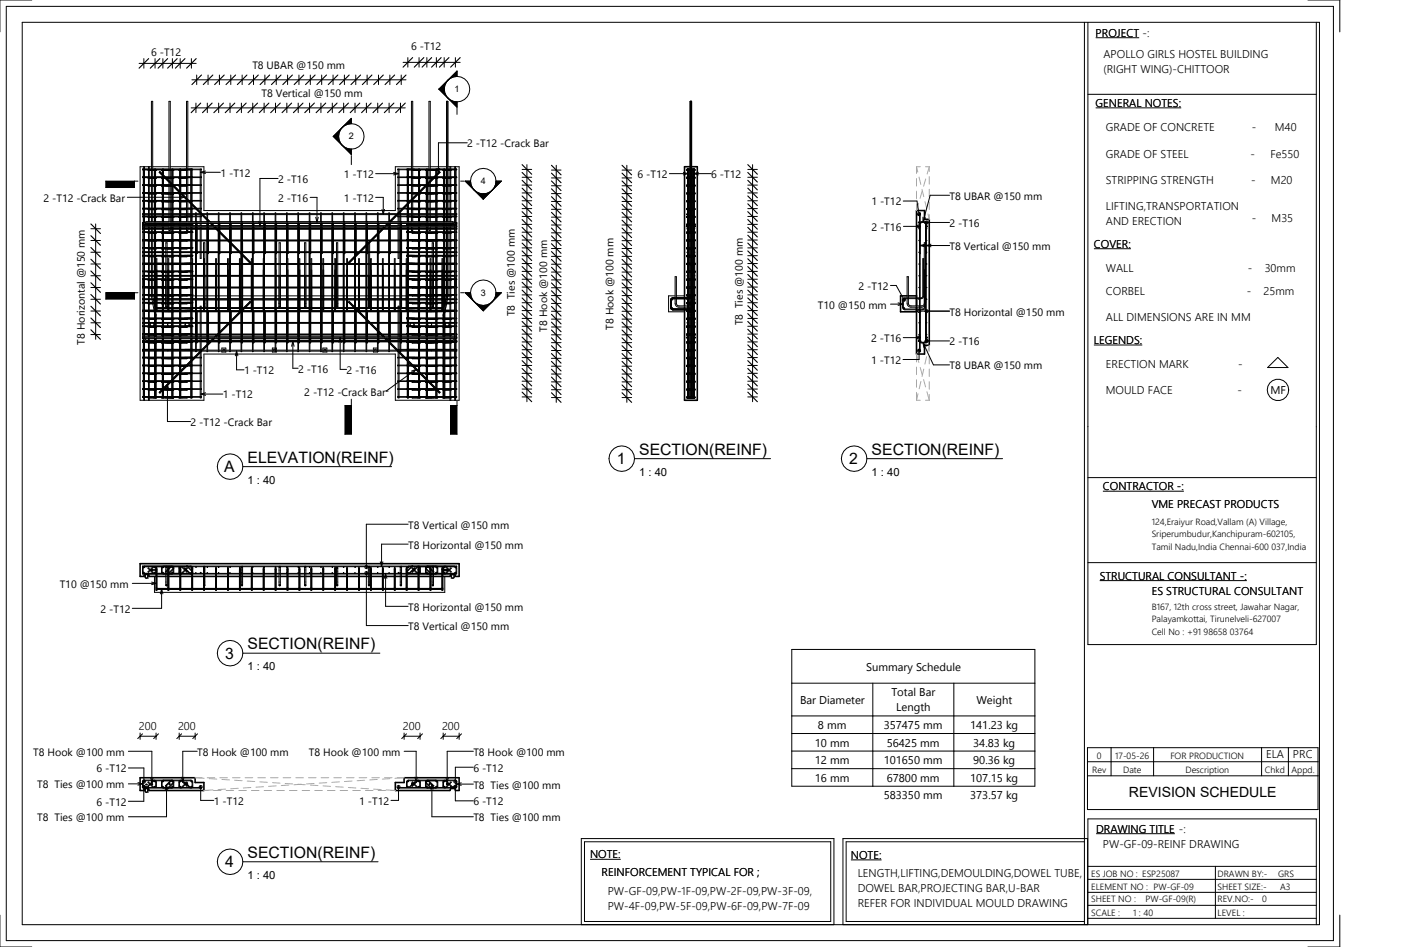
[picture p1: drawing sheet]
<svg xmlns="http://www.w3.org/2000/svg" width="439mm" height="297mm" viewBox="0 0 439 297" stroke-linecap="round" stroke-linejoin="round" font-family="sans-serif">
<defs><g id="words">
<g font-size="4.9">
<text x="200.4" y="142.7">SECTION(REINF)</text>
<text x="273.3" y="142.7">SECTION(REINF)</text>
<text x="70.3" y="148.1">A</text>
<text x="77.6" y="145.2">ELEVATION(REINF)</text>
<text x="193.4" y="145.6">1</text>
<text x="266.3" y="145.6">2</text>
<text x="77.6" y="203.8">SECTION(REINF)</text>
<text x="70.6" y="206.6">3</text>
<text x="77.6" y="269.2">SECTION(REINF)</text>
<text x="70.6" y="272.1">4</text>
</g>
<text font-size="4.4" x="354" y="250.1">REVISION SCHEDULE</text>
<g font-size="3.5">
<text x="343.6" y="11.5">PROJECT -:</text>
<text x="346" y="18.4">APOLLO GIRLS HOSTEL BUILDING</text>
<text x="346" y="23.1">(RIGHT WING)-CHITTOOR</text>
<text x="343.6" y="33.5">GENERAL NOTES:</text>
<text x="346.8" y="41.2">GRADE OF CONCRETE</text>
<text x="392.5" y="41.2">-</text>
<text x="399.8" y="41.2">M40</text>
<text x="346.8" y="49.7">GRADE OF STEEL</text>
<text x="392.1" y="49.7">-</text>
<text x="398.3" y="49.7">Fe550</text>
<text x="346.8" y="57.6">STRIPPING STRENGTH</text>
<text x="392.3" y="57.6">-</text>
<text x="398.5" y="57.6">M20</text>
<text x="346.8" y="65.9">LIFTING,TRANSPORTATION</text>
<text x="346.8" y="70.6">AND ERECTION</text>
<text x="392.5" y="69.7">-</text>
<text x="398.7" y="69.7">M35</text>
<text x="343" y="77.7">COVER:</text>
<text x="346.8" y="85.5">WALL</text>
<text x="391.3" y="85.5">-</text>
<text x="396.6" y="85.5">30mm</text>
<text x="346.8" y="92.5">CORBEL</text>
<text x="390.9" y="92.5">-</text>
<text x="396.2" y="92.5">25mm</text>
<text x="346.8" y="100.6">ALL DIMENSIONS ARE IN MM</text>
<text x="343" y="107.9">LEGENDS:</text>
<text x="346.8" y="115.4">ERECTION MARK</text>
<text x="388.2" y="115.4">-</text>
<text x="346.8" y="123.7">MOULD FACE</text>
<text x="388.1" y="123.7">-</text>
<text x="398.3" y="123.7">MF</text>
<text x="200.4" y="149.2">1 : 40</text>
<text x="273.2" y="149.2">1 : 40</text>
<text x="77.6" y="151.7">1 : 40</text>
<text x="345.8" y="153.8">CONTRACTOR -:</text>
<text x="361.1" y="159.3">VME PRECAST PRODUCTS</text>
<text x="344.8" y="181.8">STRUCTURAL CONSULTANT -:</text>
<text x="361.1" y="186.8">ES STRUCTURAL CONSULTANT</text>
<text x="77.6" y="210.2">1 : 40</text>
<text x="271.6" y="210.4">Summary Schedule</text>
<text x="250.9" y="220.9">Bar Diameter</text>
<text x="279.5" y="218.5">Total Bar</text>
<text x="306.2" y="220.9">Weight</text>
<text x="281" y="223.2">Length</text>
<text x="43.6" y="229">200</text>
<text x="55.8" y="229">200</text>
<text x="126.4" y="229">200</text>
<text x="138.6" y="229">200</text>
<text x="256.5" y="228.8">8 mm</text>
<text x="277.1" y="228.8">357475 mm</text>
<text x="304.2" y="228.8">141.23 kg</text>
<text x="255.5" y="234.3">10 mm</text>
<text x="255.5" y="239.8">12 mm</text>
<text x="277.1" y="239.8">101650 mm</text>
<text x="278.1" y="234.3">56425 mm</text>
<text x="305.2" y="234.3">34.83 kg</text>
<text x="305.2" y="239.8">90.36 kg</text>
<text x="397" y="237.9">ELA</text>
<text x="405.4" y="237.9">PRC</text>
<text x="255.5" y="245.3">16 mm</text>
<text x="278.1" y="245.3">67800 mm</text>
<text x="304.2" y="245.3">107.15 kg</text>
<text x="277.1" y="250.8">583350 mm</text>
<text x="304.2" y="250.8">373.57 kg</text>
<text x="343.7" y="261.2">DRAWING TITLE -:</text>
<text x="185" y="269.3">NOTE:</text>
<text x="266.8" y="269.5">NOTE:</text>
<text x="345.8" y="266">PW-GF-09-REINF DRAWING</text>
<text x="77.6" y="275.7">1 : 40</text>
<text x="188.7" y="274.8">REINFORCEMENT TYPICAL FOR ;</text>
<text x="268.9" y="275.2">LENGTH,LIFTING,DEMOULDING,DOWEL TUBE,</text>
<text x="190.6" y="280.9">PW-GF-09,PW-1F-09,PW-2F-09,PW-3F-09,</text>
<text x="268.9" y="279.9">DOWEL BAR,PROJECTING BAR,U-BAR</text>
<text x="190.6" y="285.6">PW-4F-09,PW-5F-09,PW-6F-09,PW-7F-09</text>
<text x="268.9" y="284.6">REFER FOR INDIVIDUAL MOULD DRAWING</text>
</g>
<g font-size="3.4">
<text x="47.4" y="17.4">6 -T12</text>
<text x="129" y="15.7">6 -T12</text>
<text x="79.1" y="21.7">T8 UBAR @150 mm</text>
<text x="82" y="30.4">T8 Vertical @150 mm</text>
<text x="146.5" y="46.2">2 -T12 -Crack Bar</text>
<text x="69.1" y="55.4">1 -T12</text>
<text x="87.2" y="57.4">2 -T16</text>
<text x="107.8" y="55.9">1 -T12</text>
<text x="199.9" y="55.9">6 -T12</text>
<text x="223" y="55.9">6 -T12</text>
<text x="13.6" y="63.3">2 -T12 -Crack Bar</text>
<text x="87.2" y="63.3">2 -T16</text>
<text x="107.8" y="63.3">1 -T12</text>
<text x="273.2" y="64.5">1 -T12</text>
<text x="297.7" y="62.7">T8 UBAR @150 mm</text>
<text x="297.7" y="71.2">2 -T16</text>
<text x="273.2" y="72.4">2 -T16</text>
<text x="297.7" y="78.4">T8 Vertical @150 mm</text>
<text x="269.2" y="90.9">2 -T12</text>
<text x="161.4" y="99.2" transform="rotate(-90 161.4 99.2)">T8 Ties @100 mm</text>
<text x="256.5" y="96.8">T10 @150 mm</text>
<text x="297.7" y="99">T8 Horizontal @150 mm</text>
<text x="171.6" y="104" transform="rotate(-90 171.6 104)">T8 Hook @100 mm</text>
<text x="192.4" y="103.4" transform="rotate(-90 192.4 103.4)">T8 Hook @100 mm</text>
<text x="233" y="102.1" transform="rotate(-90 233 102.1)">T8 Ties @100 mm</text>
<text x="273.2" y="107.3">2 -T16</text>
<text x="26.6" y="108.1" transform="rotate(-90 26.6 108.1)">T8 Horizontal @150 mm</text>
<text x="297.7" y="108.3">2 -T16</text>
<text x="76.5" y="117.4">1 -T12</text>
<text x="93.5" y="116.9">2 -T16</text>
<text x="108.7" y="117.3">2 -T16</text>
<text x="273.2" y="114.2">1 -T12</text>
<text x="297.7" y="115.9">T8 UBAR @150 mm</text>
<text x="69.9" y="125">1 -T12</text>
<text x="95.4" y="124.1">2 -T12 -Crack Bar</text>
<text x="59.8" y="133.6">2 -T12 -Crack Bar</text>
<text x="128" y="165.9">T8 Vertical @150 mm</text>
<text x="128" y="172.1">T8 Horizontal @150 mm</text>
<text x="18.7" y="184.4">T10 @150 mm</text>
<text x="128" y="191.6">T8 Horizontal @150 mm</text>
<text x="31.5" y="192.2">2 -T12</text>
<text x="128" y="197.6">T8 Vertical @150 mm</text>
<text x="10.4" y="237.1">T8 Hook @100 mm</text>
<text x="61.8" y="237.1">T8 Hook @100 mm</text>
<text x="96.9" y="237.1">T8 Hook @100 mm</text>
<text x="148.4" y="237.1">T8 Hook @100 mm</text>
<text x="30.3" y="242.3">6 -T12</text>
<text x="148.4" y="242.1">6 -T12</text>
<text x="11.7" y="247.3">T8 Ties @100 mm</text>
<text x="148.4" y="247.4">T8 Ties @100 mm</text>
<text x="11.7" y="257.6">T8 Ties @100 mm</text>
<text x="30.3" y="252.8">6 -T12</text>
<text x="67" y="252.5">1 -T12</text>
<text x="112.6" y="252.5">1 -T12</text>
<text x="148.4" y="252.6">6 -T12</text>
<text x="148.4" y="257.6">T8 Ties @100 mm</text>
</g>
<g font-size="2.8">
<text x="142.6" y="28.9">1</text>
<text x="109.4" y="43.7">2</text>
<text x="150.8" y="57.8">4</text>
<text x="150.8" y="92.8">3</text>
<text x="361.1" y="164.7">124,Eraiyur Road,Vallam (A) Village,</text>
<text x="361.1" y="168.6">Sriperumbudur,Kanchipuram-602105,</text>
<text x="361.1" y="172.5">Tamil Nadu,India Chennai-600 037,India</text>
<text x="361.1" y="191.3">B167, 12th cross street, Jawahar Nagar,</text>
<text x="361.1" y="195.2">Palayamkottai, Tirunelveli-627007</text>
<text x="361.1" y="199.1">Cell No : +91 98658 03764</text>
<text x="343.9" y="238">0</text>
<text x="349.6" y="238">17-05-26</text>
<text x="367" y="238">FOR PRODUCTION</text>
<text x="342.5" y="242.4">Rev</text>
<text x="352.2" y="242.4">Date</text>
<text x="371.7" y="242.4">Description</text>
<text x="396.6" y="242.4">Chkd</text>
<text x="405" y="242.4">Appd.</text>
<text x="342.1" y="275">ES JOB NO : ESP25087</text>
<text x="381.8" y="275">DRAWN BY:-</text>
<text x="400.8" y="275">GRS</text>
<text x="342.1" y="279.2">ELEMENT NO : PW-GF-09</text>
<text x="381.8" y="279.2">SHEET SIZE:-</text>
<text x="401.4" y="279.2">A3</text>
<text x="342.1" y="287.4">SCALE :</text>
<text x="342.1" y="283.1">SHEET NO :</text>
<text x="355.3" y="287.4">1 : 40</text>
<text x="359.2" y="283.1">PW-GF-09(R)</text>
<text x="381.8" y="283.1">REV.NO:-</text>
<text x="381.8" y="287.4">LEVEL :</text>
<text x="395.8" y="283.1">0</text>
</g>
</g></defs>
<g fill="none" stroke="#000" stroke-width=".31">
<path d="M2 2h416.1v293.1h-416.1zM7 7h406.7v283.1h-406.7zM10 0h-10v10M43.6 19.9h17.9M45.1 18.4v3M48.6 18.4v3M51.1 18.4v3M54.1 18.4v3M56.5 18.4v3M60 18.4v3M126.4 19.6h17.9M127.9 18.1v3"/>
<path d="M131.4 18.1v3M133.8 18.1v3M136.8 18.1v3M139.3 18.1v3M142.8 18.1v3M340 7v283.1M341.1 7v195.2h71.6v-195.2M343.6 11.8h13.6M410.1 0h10v10M59.9 33.8h67.2M60.2 25h67.1M61.4 32.3v3"/>
<path d="M61.7 23.5v3M65 32.3v3M65.2 23.5v3M68.6 32.3v3M68.8 23.5v3M72.1 32.3v3M72.4 23.5v3M75.7 32.3v3M75.9 23.5v3M79.3 32.3v3M79.5 23.5v3M82.8 32.3v3"/>
<path d="M83.1 23.5v3M86.4 32.3v3M86.6 23.5v3M89.9 32.3v3M90.2 23.5v3M93.5 32.3v3M93.7 23.5v3M97.1 32.3v3M97.3 23.5v3M100.6 32.3v3M100.9 23.5v3M104.2 32.3v3"/>
<path d="M104.4 23.5v3M107.8 32.3v3M108 23.5v3M110.2 38.8a4 4 0 0 1 4 4 4 4 0 0 1-4 4M110.2 38.8a4 4 0 0 0-4 4 4 4 0 0 0 4 4M110.2 38.8a4 4 0 0 0-4 4M110.2 38.8v-1.7l-5.7 5.7M111.3 32.3v3M111.6 23.5v3M114.9 32.3v3M115.1 23.5v3M118.4 32.3v3"/>
<path d="M118.7 23.5v3M122 32.3v3M122.2 23.5v3M125.6 32.3v3M125.8 23.5v3M137.6 28l5.7 5.6v-1.6M137.6 28h1.7M139.3 28a4 4 0 0 0 4 4M143.3 24a4 4 0 0 1 4 4 4 4 0 0 1-4 4M143.3 24a4 4 0 0 0-4 4 4 4 0 0 0 4 4M143.3 24a4 4 0 0 0-4 4M143.3 24v-1.7l-5.7 5.7"/>
<path d="M143.3 34v1.9M341.1 29.6h71.6M343.6 33.8h26.8M42.2 56.8v2h-9v-2h10.1M44.8 53.3h.5v2.2h-.5M44.8 53.3h.2v2.2h-.2M44.8 55.7h.5v2.3h-.5M44.8 55.5v.2M44.8 55.7h.2v2.3h-.2M44.8 58.2h.5v2.2h-.5M44.8 58v.2M44.8 58.2h.2v2.2h-.2"/>
<path d="M45 53.1h18.2v.2h-17.9v2.2h17.9v.2h-17.9v2.3h17.9v.2h-17.9v2.2h17.9v.2h-17.9v2.3h17.9v.2h-17.9v2.2h17.9v.2h-17.9v1.5M45.1 52.3v.8M45.3 52.3v.8h-.5v.2M46.5 53.3v.2h1.6M46.5 55.7v.2h1.6M46.5 58.2v.2h1.6M46.6 52.3v.8M46.6 53.5v2M46.6 55.9v2.1M46.6 58.4v2M46.8 52.3v.8M46.8 53.5v2"/>
<path d="M46.8 55.9v2.1M46.8 58.4v2M47.5 52.3h-3.6v73.3h20v-14.5h60.1v14.5h20v-73.3h-3.6M47.5 53.1v-21.3h.4v21.3M47.5 53.5v2M47.5 55.9v2.1M47.5 58.4v2M47.9 52.3h5.1M47.9 53.5v2M47.9 55.9v2.1M47.9 58.4v2M48.1 53.5h.4v2"/>
<path d="M48.1 53.5h.8M48.1 55.9h.4v2.1M48.1 55.9h.8M48.1 58.4h.4v2M48.1 58.4h.8M48.5 53.3h-.4h.9l-.1 .2M48.5 55.7h-.4h.8M48.5 58.2h-.4h.9l-.1 .2M48.9 55.7l.1 .1M48.9 55.7v.2M48.9 53.5h-.1v2M48.9 55.9h-.1v2.1"/>
<path d="M48.9 58.4h-.1v2M49 55.8l-.1 .1M50.7 53.5h3.2v2M50.7 53.3h.5M50.7 53.3v.2M50.7 53.5h.2v1.1M50.7 53.3h.2M50.7 55.9h3.2v1.7M50.7 55.7h.5M50.7 55.7v.2M50.7 55.9h.2v2.1M50.7 55.7h.2"/>
<path d="M50.7 58.4h3.2v2M50.7 58.2h.5M50.7 58.2v.2M50.7 58.4h.2v2M50.7 58.2h.2M50.9 55v.5M51.2 53.5v1.4M51.2 55.3v.2M51.2 55.9v2.1M51.2 58.4v2M51.4 55.5l-1.5-1.4 .2-.2 1.7 1.6M51.8 55.9l2 2.1"/>
<path d="M52.2 55.9l2.1 2.1M52.6 53.3v.2M52.6 55.7v.2M52.6 58.2v.2M53 53.1v-21.3h.4v21.3M53 53.5v2M53 55.9v.8M53 57.1v.9M53 58.4v2M53.4 52.3h5.1M53.4 53.5v2M53.4 55.9v1.2"/>
<path d="M53.4 57.5v.5M53.4 58.4v2M53.9 53.3h.5v.2M53.9 53.5h.5M53.9 55.9h.5M53.9 55.7h.5M53.9 58.4h.4M53.9 58.2h.4M54.2 58.4v2M54.2 53.5h.2M54.2 53.3h.1M54.2 55.9h.2"/>
<path d="M54.2 55.7h.1M54.2 58.4l2.1 2M54.4 55.7v.2M54.4 53.5h-.2v2M54.4 55.9h-.2v2M54.5 58.2l2.2 2.2M56.2 53.5h.8M56.2 55.7h.8h-.3M56.2 55.7v.2M56.2 55.9h.8M56.2 58.4h.8M56.2 53.5h.2v2"/>
<path d="M56.2 55.9h.2v2.1M56.2 58.4h.2v1.7M56.7 53.3h.3h-.8v.2M56.7 58.2h.3h-.8v.2M57 53.5h-.3v2M57 55.9h-.3v2.1M57 58.4h-.3v2M58.5 53.1v-21.3h.4v21.3M58.5 53.5v2M58.5 55.9v2.1M58.5 58.4v2M58.6 53.3v.2h-1.6"/>
<path d="M58.6 55.7v.2h-1.6M58.6 58.2v.2h-1.6M58.9 52.3h5v13.8h60.1v-13.8h5M58.9 53.3v2.2M58.9 55.7v2.3M58.9 58.2v2.2M59.5 53.3h.8h-.1v2.2h.1h-.8M59.5 53.1h.8h-.5M59.5 55.7h.8h-.1v2.3h.1h-.8M59.5 58.2h.8h-.1v2.2h.1h-.8M59.9 53.3v2.2M59.9 55.7v2.3"/>
<path d="M59.9 58.2v2.2M62.8 53.3v2.2M62.8 55.7v2.3M62.8 58.2v2.2M62.9 54.1l1.5 .4M62.9 54.1h6.2M63.1 53.3v2.2M63.1 55.7v2.3M63.1 58.2v2.2M64.4 53.6l-1.5 .5M87.2 56h-5.7v14.9M104.5 42.8l5.7 5.7v-1.7"/>
<path d="M104.5 42.8h1.7M106.2 42.8a4 4 0 0 0 4 4M110.2 48.8v2.8M117.8 54.5h7.1M123.4 54.1l1.5 .4M124.8 53.3v2.2M124.8 55.7v2.3M124.8 58.2v2.2M124.9 54.5l-1.5 .4M125.1 53.3v2.2M125.1 55.7v2.3M125.1 58.2v2.2"/>
<path d="M128 53.3v2.2M128 55.7v2.3M128 58.2v2.2M128.1 53.1h-.5h.8M128.4 53.3h-.8h.1v2.2h-.1h.8M128.4 55.7h-.8h.1v2.3h-.1h.8M128.4 58.2h-.8h.1v2.2h-.1h.8M129 53.1v-21.3h.4v21.3M129 53.3v2.2M129 55.7v2.3M129 58.2v2.2M129.2 53.3v.2h1.7"/>
<path d="M129.2 55.7v.2h1.7M129.2 58.2v.2h1.7M129.4 52.3h5.1M129.4 53.5v2M129.4 55.9v2.1M129.4 58.4v2M130.9 53.5h.3v2M130.9 53.5h.8M130.9 55.9h.3v2.1M130.9 55.9h.8M130.9 58.4h.3v2M130.9 58.4h.8"/>
<path d="M131.2 53.3h-.3h.8v.2M131.2 55.7h-.3h.8M131.2 58.2h-.3h.8v.2M131.7 55.7v.2M131.7 53.5l-.2 2M131.7 55.9l-.2 2.1M131.7 58.4l-.2 1.7M133.4 58.2l-2.2 2.2M133.5 53.3h.2M133.5 53.5h.2M133.5 53.3v.2M133.5 53.3h.5"/>
<path d="M133.5 53.5h.5M133.5 55.7h.2M133.5 55.9h.2M133.5 55.7v.2M133.5 55.7h.5M133.5 55.9h.5M133.6 58.2h.4M133.6 58.4h.4M133.7 53.5h.1M133.7 55.9h.1M133.7 53.5v2M133.7 55.9v2"/>
<path d="M134.5 53.1v-21.3h.4v21.3M134.5 53.5v2M134.5 55.9v1.2M134.5 57.5v.5M134.5 58.4v2M134.9 52.3h5.1M134.9 53.5v2M134.9 55.9v.8M134.9 57.1v.9M134.9 58.4v2M135.3 53.3v.2M135.3 55.7v.2"/>
<path d="M135.3 58.2v.2M135.7 55.9l-2.1 2.1M136.1 55.5l1.6-1.6 .3 .2-1.5 1.4M136.1 55.9l-2 2.1M136.7 53.3h.5M136.7 55.7h.5M136.7 58.2h.5M136.7 53.5v1.4M136.7 55.3v.2M136.7 55.9v2.1M136.7 58.4v2M137 53.3h.2"/>
<path d="M137 55.7h.2M137 58.2h.2M137 55v.5M137.1 52.8l.4 1.5M137.2 53.5h-3.2v2M137.2 53.3v.2M137.2 53.5h-.2v1.1M137.2 55.9h-3.2v1.7M137.2 55.7v.2M137.2 55.9h-.2v2.1M137.2 58.4h-3.2v2M137.2 58.2v.2"/>
<path d="M137.2 58.4h-.2v2M137.9 52.8l-.4 1.5M139 53.5h.8M139 55.7h.8h-.4M139 55.7v.2M139 55.9h.8M139 58.4h.8M139 53.5l.1 2M139 55.9l.1 2.1M139 58.4l.1 2M139.4 53.3h.4h-.9l.1 .2M139.4 58.2h.4h-.9l.1 .2"/>
<path d="M139.8 53.5h-.4v2M139.8 55.9h-.4v2.1M139.8 58.4h-.4v2M140 53.1v-21.3h.4v21.3M140 53.5v2M140 55.9v2.1M140 58.4v2M140.4 53.5v2M140.4 55.9v2.1M140.4 58.4v2M141.1 52.3v.8M141.1 53.5v2"/>
<path d="M141.1 55.9v2.1M141.1 58.4v2M141.3 52.3v.8M141.3 53.5v2M141.3 55.9v2.1M141.3 58.4v2M141.4 53.3v.2h-1.6M141.4 55.7v.2h-1.6M141.4 58.2v.2h-1.6M142.6 52.3v.8h.5v.2M142.8 52.3v.8M142.9 53.1h-18.2v.2h17.9v2.2h-17.9v.2h17.9v2.3h-17.9v.2h17.9v2.2h-17.9v.2h17.9v2.3h-17.9v.2h17.9v2.2h-17.9v.2h17.9v1.5"/>
<path d="M143.1 53.3h-.5v2.2h.5M143.1 53.3h-.2v2.2h.2M143.1 55.7h-.5v2.3h.5M143.1 55.5v.2M143.1 55.7h-.2v2.3h.2M143.1 58.2h-.5v2.2h.5M143.1 58v.2M143.1 58.2h-.2v2.2h.2M144.4 56.8h1.1M146.5 44.8h-9v9.5M147.5 56.8a4 4 0 0 1 4-4 4 4 0 0 1 4 4M147.5 56.8a4 4 0 0 0 4 4 4 4 0 0 0 4-4"/>
<path d="M147.5 56.8a4 4 0 0 0 4 4M147.5 56.8h-1.6l5.6 5.7M155.5 56.8a4 4 0 0 1-4 4M155.5 56.8h1.7l-5.7 5.7M163.7 53.2h3M163.7 55.6h3M163.7 58.1h3M165.2 51.7v74.3M172.9 53.4h3M172.9 55.8h3M172.9 58.3h3M174.4 51.9v74.3"/>
<path d="M195.1 53.4h3M195.1 55.8h3M195.1 58.3h3M196.6 51.9v74.3M209.9 54.5h5.9M214.3 54.1l1.5 .4M215.5 53.1h.5M215.5 53.3h.5M215.5 53.1v.2M215.5 53.1h.2M215.5 53.1h2.3M215.5 55.5h.5"/>
<path d="M215.5 55.7h.5M215.5 55.5v.2M215.5 55.5h.2M215.5 55.5h.1M215.5 58h.5M215.5 58.2h.5M215.5 58v.2M215.5 58h.2M215.5 58h.1M215.5 53.3h.2M215.5 53.3h.1M215.5 53.3v.2"/>
<path d="M215.5 55.7h.2M215.5 55.7h.1M215.5 55.7v.2M215.5 58.2h.2M215.5 58.2h.1M215.5 58.2v.2M215.5 53.5h.2M215.5 53.5h.1M215.5 55.9h.2M215.5 55.9h.1M215.5 58.4h.2M215.5 58.4h.1"/>
<path d="M215.6 55.5h.1M215.6 58h.1M215.7 53.3h-.4v.2h.4M215.7 55.7h-.4v.2h.4M215.7 58.2h-.4v.2h.4M215.7 53.3v2.2M215.7 55.7v2.3M215.7 58.2v2.2M215.8 54.5l-1.5 .4M216 53.3h1.3M216 55.5h1.3M216 55.7h1.3"/>
<path d="M216 58h1.3M216 58.2h1.3M216 53.5h1.3M216 55.9h1.3M216 58.4h1.3M216 53.3v2.2M216 55.7v2.3M216 58.2v2.2M216 53.3v.2M216 55.7v.2M216 58.2v.2M216.4 53.1v-21.3h.4v21.3"/>
<path d="M216.4 53.5v2M216.4 55.9v2.1M216.4 58.4v2M216.8 53.5v2M216.8 55.9v2.1M216.8 58.4v2M217.2 53.3v.2M217.2 55.7v.2M217.2 58.2v.2M217.3 53.1h.5M217.3 53.3h.5M217.3 55.5h.5"/>
<path d="M217.3 55.7h.5M217.3 58h.5M217.3 58.2h.5M217.3 53.3v2.2M217.3 55.7v2.3M217.3 58.2v2.2M217.5 54.5h5.5M217.5 54.5l1.5 .4M217.6 53.3h.2M217.6 55.7h.2M217.6 58.2h.2M217.6 53.5h.2z"/>
<path d="M217.6 55.9h.2zM217.6 58.4h.2zM217.6 53.3v2.2h.2M217.6 55.7v2.3h.2M217.6 58.2v2.2h.2M217.7 53.5h.1M217.7 55.9h.1M217.7 58.4h.1M217.7 53.3h.1M217.7 55.7h.1M217.7 58.2h.1M217.8 53.1v.2"/>
<path d="M217.8 55.5v.2M217.8 58v.2M217.8 53.3v.2M217.8 55.7v.2M217.8 58.2v.2M219 54.1l-1.5 .4M234.5 53.2h3M234.5 55.6h3M234.5 58.1h3M236 51.7v74.3M28.5 75.4h3M28.5 71.8h3"/>
<path d="M28.5 79.1h3M30 70.3v36.2M39.9 61.9h17.9M44.7 75.3l.2 .2M44.7 67h98.5v.3h-98.5zM44.7 70.8h98.5v.4h-98.5zM44.7 75.3h.2M44.8 60.6h.5v2.3h-.5M44.8 60.4v.2M44.8 60.6h.2v2.3h-.2M44.8 63.1h.5v2.2h-.5M44.8 62.9v.2"/>
<path d="M44.8 63.1h.2v2.2h-.2M44.8 65.5h.5v1.5M44.8 65.3v.2M44.8 65.5h.2v1.5M44.8 68h.5v1.9M44.8 67.8v.2M44.8 68h.2v2.3h-.2M44.8 70.3h.2M44.8 70.3l.1 .5M44.9 72.7l-.2 .1 .2 .1M44.9 75.2l-.2 .1M44.9 77.7l-.2 .1 .2 .1"/>
<path d="M44.9 70.8v35.2l.3 .8 .9 .4M44.9 71.7h-.2l.2 .2M44.9 79h-.2l.2 .2M45 67.3v.5h-.2M45 69.9h-.3v.2h.3M45.3 67.3v.5h17.9v.2h-17.9v1.9M45.3 72.9h14.6v2.3h-14.6M45.3 77.9h14.6v1.1M45.3 75.5h97.3M45.3 75.4h14.5M45.3 71.9h97.3M45.3 71.7h97.3"/>
<path d="M45.3 75.3h97.3M45.3 79.2h97.3M45.3 79h97.3M45.3 67.3v.5h-.5M45.3 70.6v35.4l.2 .5 .6 .3M46.1 69.6l-.9 .3-.3 .9M46.1 69.6l-.8 .3M46.1 69.6h95.7M46.5 63.1v.2h1.6M46.5 65.6v.2h1.6M46.5 68v.2h1.6M46.5 70.5v.2h1.6"/>
<path d="M46.5 72.9v.2h1.6M46.5 75.5v.1M46.5 77.9v.2h1.6M46.6 60.8v2.1M46.6 63.3v2M46.6 65.8v1.2M46.6 67.3v.5M46.6 68.2v1.4M46.6 70.1v.2M46.6 70.7v.1M46.6 71.2v.5M46.6 71.9v.8"/>
<path d="M46.6 73.1v2.1M46.6 75.6v2.1M46.6 78.1v.9M46.6 79.2v.9M46.8 60.8v2.1M46.8 63.3v2M46.8 65.8v1.2M46.8 67.3v.5M46.8 68.2v1.4M46.8 70.1v.2M46.8 70.7v.1M46.8 71.2v.5"/>
<path d="M46.8 71.9v.8M46.8 73.1v2.1M46.8 75.6v2.1M46.8 78.1v.9M46.8 79.2v.9M47.5 60.8v2.1M47.5 63.3v2M47.5 65.8v1.2M47.5 67.3v.5M47.5 68.2v1.4M47.5 70.1v.2M47.5 70.7v.1"/>
<path d="M47.5 71.2v.5M47.5 71.9v.8M47.5 73.1v2.1M47.5 75.6v2.1M47.5 78.1v.9M47.5 79.2v.9M47.9 60.8v2.1M47.9 63.3v2M47.9 65.8v1.2M47.9 67.3v.5M47.9 68.2v1.4M47.9 70.1v.2"/>
<path d="M47.9 70.7v.1M47.9 71.2v.5M47.9 71.9v.8M47.9 73.1v2.1M47.9 75.6v2.1M47.9 78.1v.9M47.9 79.2v.9M48.1 60.8h.4v2.1M48.1 60.6h.4M48.1 60.8h.8M48.1 60.6h.8M48.1 63.3h.4v2"/>
<path d="M48.1 63.3h.8M48.1 65.8h.4v1.2M48.1 65.8h.8M48.1 68.2h.4v1.4M48.1 68.2h.8M48.1 70.7l.4 .1M48.1 70.7h.8M48.1 73.1h.4v2.1M48.1 72.9h.9l-.1 .2M48.1 73.1h.8M48.1 78.1h.4v.9M48.1 78.1h.8"/>
<path d="M48.1 60.6h-1.6v.2h1.6M48.5 63.1h-.4h.9l-.1 .2M48.5 65.6h-.4h.9l-.1 .2M48.5 68h-.4h.9l-.1 .2M48.5 77.9h-.4h.9l-.1 .2M48.5 67.3v.5M48.5 70v.3M48.5 71.2v.5M48.5 71.9v.8M48.5 79.2v.9M48.8 67.3v.5M48.8 70v.3"/>
<path d="M48.8 71.2v.5M48.8 71.9v.8M48.8 75.6v2.1M48.8 79.2v.9M48.8 70.1h2.1M48.8 60.6h.1M48.9 60.6v.2M48.9 60.8h-.1v2.1M48.9 63.3h-.1v2M48.9 65.8h-.1v1.2M48.9 68.2h-.1v1.4M48.9 70.7l-.1 .1"/>
<path d="M48.9 73.1h-.1v2.1M48.9 78.1h-.1v.9M49 70.5l-.1 .2M49 75.6h-.9h.4v2.1M50.6 75.6h.1M50.7 70.5v.2M50.7 60.8h3.2v2.1M50.7 60.6h3.2M50.7 60.6v.2M50.7 60.8h.2v2.1M50.7 60.6h.2M50.7 63.3h3.2v2"/>
<path d="M50.7 63.1h.5M50.7 63.1v.2M50.7 63.3h.2v2M50.7 63.1h.2M50.7 65.8h3.2v1.2M50.7 65.6h.5M50.7 65.6v.2M50.7 65.8h.2v1.2M50.7 65.6h.2M50.7 68.2h3.2v1.4M50.7 68h.5M50.7 68v.2"/>
<path d="M50.7 68.2h.2v1.4M50.7 68h.2M50.7 70.7l3.2 .1M50.7 70.7l.2 .1M50.7 73.1h3.2v2.1M50.7 73.1h.2v2.1M50.7 75.6h.5M50.7 75.6h.2v2.1M50.7 78.1h3.2v.9M50.7 77.9h.5M50.7 77.9v.2M50.7 78.1h.2v.9"/>
<path d="M50.7 77.9h.2M50.9 67.3v.5M50.9 70v.3M50.9 71.2v.5M50.9 71.9v.8M50.9 79.2v.9M51.2 60.8v2.1M51.2 63.3v2M51.2 65.8v1.2M51.2 67.3v.5M51.2 68.2v1.4M51.2 70v.3"/>
<path d="M51.2 70.7v.1M51.2 71.2v.5M51.2 71.9v.8M51.2 73.1v2.1M51.2 75.6v2.1M51.2 78.1v.9M51.2 79.2v.9M51.2 70.1h2.7M51.2 72.9h-.5v.2M52 77.7v-1.5h.4v1.5M52 78.1v.9M52 79.2v.9"/>
<path d="M52.4 78.1v.9M52.4 79.2v.9M52.6 60.6v.2M52.6 63.1v.2M52.6 65.6v.2M52.6 68v.2M52.6 70.5v.2M52.6 72.9v.2M52.6 75.4v.2M52.6 77.9v.2M53 60.8v2.1M53 63.3v2"/>
<path d="M53 65.8v1.2M53 67.3v.5M53 68.2v1.4M53 70.1v.2M53 70.7v.1M53 71.2v.5M53 71.9v.4h.4v-.4M53.4 60.8v2.1M53.4 63.3v2M53.4 65.8v1.2M53.4 67.3v.5M53.4 68.2v1.4"/>
<path d="M53.4 70.1v.2M53.4 70.7v.1M53.4 71.2v.5M53.9 60.8h.5M53.9 60.6h.5M53.9 63.1h.5v.2M53.9 63.3h.5M53.9 65.6h.5v.2M53.9 65.8h.5M53.9 68h.5v.2M53.9 68.2h.5M53.9 70.7h.5"/>
<path d="M53.9 72.9h.5v.2M53.9 73.1h.5M53.9 75.6h.5M53.9 77.9h.5v.2M53.9 78.1h.5M53.9 67.3v.5M53.9 70v.3M53.9 71.2v.5M53.9 71.9v.8M53.9 75.6v2.1M53.9 79.2v.9M54.2 67.3v.5"/>
<path d="M54.2 70v.3M54.2 71.2v.5M54.2 71.9v.8M54.2 75.6v2.1M54.2 79.2v.9M54.2 60.6h.2M54.2 70.1h2.2M54.2 60.8h.2M54.2 60.6h.1M54.2 63.3h.2M54.2 63.1h.1M54.2 65.8h.2"/>
<path d="M54.2 65.6h.1M54.2 68.2h.2M54.2 68h.1M54.2 70.7h.2M54.2 73.1h.2M54.2 75.6h.2M54.2 78.1h.2M54.2 77.9h.1M54.4 60.6v.2M54.4 60.8h-.2v2.1M54.4 63.3h-.2v2M54.4 65.8h-.2v1.2"/>
<path d="M54.4 68.2h-.2v1.4M54.4 70.7l-.2 .1M54.4 73.1h-.2v2.1M54.4 78.1h-.2v.9M54.4 70.5v.2M54.5 75.6h-.1M56.1 75.6h.9h-.3v2.1M56.2 70.5v.2M56.2 60.6v.2M56.2 60.6h.8M56.2 63.3h.8M56.2 65.8h.8"/>
<path d="M56.2 68.2h.8M56.2 70.7h.8M56.2 73.1h.8M56.2 78.1h.8M56.2 60.8h.2v2.1M56.2 63.3h.2v2M56.2 65.8h.2v1.2M56.2 68.2h.2v1.4M56.2 70.7l.2 .1M56.2 73.1h.2v2.1M56.2 78.1h.2v.9M56.2 60.6h.1"/>
<path d="M56.3 61.5l1.5 .4M56.4 67.3v.5M56.4 70v.3M56.4 71.2v.5M56.4 71.9v.8M56.4 75.6v2.1M56.4 79.2v.9M56.7 60.8h.1M56.7 63.1h.3h-.8v.2M56.7 65.6h.3h-.8v.2M56.7 68h.3h-.8v.2M56.7 77.9h.3h-.8v.2"/>
<path d="M56.7 60.8v2.1M56.7 67.3v.5M56.7 70v.3M56.7 71.2v.5M56.7 71.9v.8M56.7 79.2v.9M56.7 70.1h3.2M56.7 60.8l2.1 2.1M56.9 60.6h1.7v.2h-2.4M57 63.3h-.3v2M57 65.8h-.3v1.2M57 68.2h-.3v1.4"/>
<path d="M57 70.7l-.3 .1M57 73.1h-.3v2.1M57 72.9h-.8v.2M57 78.1h-.3v.9M57.1 60.8l2.1 2.1M57.8 61.9l-1.5 .4M58.5 71.9v.4h.4v-.4M58.5 60.8v1.4M58.5 62.6v.3M58.5 63.3v2M58.5 65.8v1.2M58.5 67.3v.5"/>
<path d="M58.5 68.2v1.4M58.5 70.1v.2M58.5 70.7v.1M58.5 71.2v.5M58.6 63.1v.2h-1.6M58.6 65.6v.2h-1.6M58.6 68v.2h-1.6M58.6 70.5v.2h-1.6M58.6 72.9v.2h-1.6M58.6 77.9v.2h-1.6M58.6 75.5v.1M58.9 60.6v2"/>
<path d="M58.9 63.1v2.2M58.9 65.5v1.5M58.9 67.3v.5M58.9 68v1.6M58.9 70.1v.2M58.9 70.5v.3M58.9 71.2v.5M59 63.1l2.2 2.2M59.4 63.1l2.2 2.2M59.5 60.6h.8h-.1v2.3h.1h-.8M59.5 63.1h.8h-.1v.8M59.5 65.5h.8h-.1v1.5"/>
<path d="M59.5 68h.8h-.1v1.6M59.5 70.5h.8M59.5 70.3h.8M59.5 72.9h.8M59.5 72.7h.8M59.5 75.2h.8M59.5 77.9h.8M59.5 77.7h.8M59.8 70.5h.5M59.8 70.3h.4M59.8 72.9h.5M59.8 72.7h.4"/>
<path d="M59.8 75.2h.4M59.8 77.9h.5M59.8 77.7h.4M59.9 70.8v-.3h-14.5l-.1 .3 .2-.6 .6-.2h95.7l.6 .2 .2 .6-.1-.3h-14.5v.3M59.9 70v.3h-14.4l.2-.2h2.8M59.9 60.6v2.3M59.9 63.1v.5M59.9 64v1.3M59.9 65.5v1.5M59.9 67.3v.5M59.9 68v1.6M59.9 71.2v.5"/>
<path d="M59.9 71.9v.8h-14.6M59.9 75.5v2.2h-14.6M59.9 79.2v.9h-14.6M60.2 64.3v1h.1h-.8M60.2 67.3v.5h.1h-.8M60.2 70.5h.1M60.2 70.3h.1M60.2 72.9h.1M60.2 72.7h.1M60.2 75.2h.1M60.2 77.9h.1M60.2 77.7h.1"/>
<path d="M60.2 70v.3M60.2 70.5v.3M60.2 71.2v.5M60.2 71.9v.8M60.2 72.9v2.3M60.2 75.5v2.2M60.2 77.9v1.1M60.2 79.2v.9M60.2 70.1h1.1M60.3 70.3v.2M60.3 72.7v.2M60.3 75.2l.1 .1"/>
<path d="M60.3 77.7v.2M61.3 67v-.2l.2 .2M61.3 67.3v.5M61.3 68v1.6M61.3 70v.8M61.3 71.2v.5M61.3 71.9v3.4M61.3 75.5v3.5M61.3 79.2v3.5M61.4 65.5l1.5 1.5M61.5 67.3v.5M61.5 68v1.6"/>
<path d="M61.5 70v.8M61.5 71.2v.5M61.5 71.9v3.4M61.5 75.5v3.5M61.5 79.2v3.5M61.5 70.1h.1M61.6 70v.8M61.6 71.2v.5M61.6 71.9v3.4M61.6 75.5v3.5M61.6 79.2v.4h.2v-.4M61.6 69.6h.1"/>
<path d="M61.8 70v.8M61.8 71.2v.5M61.8 71.9v3.4M61.8 75.5v3.5M61.8 70.1h1M61.8 65.5l1.5 1.5M62.8 79.2v1.9h.3v-1.9M62.8 60.6v2.3M62.8 63.1v2.2M62.8 65.5v1.5M62.8 67.3v.5M62.8 68v1.6"/>
<path d="M62.8 70v.8M62.8 71.2v.5M62.8 71.9v3.4M62.8 75.5v3.5M63.1 60.6v2.3M63.1 63.1v2.2M63.1 65.5v1.5M63.1 67.3v.5M63.1 68v1.6M63.1 70v.8M63.1 71.2v.5M63.1 71.9v3.4"/>
<path d="M63.1 75.5v3.5M63.1 70.1h1.8M63.2 67.3l1.7 1.7M63.6 67.3l1.3 1.3M63.8 79v-2.8h.4v2.8M63.8 79.2v3.5M64.2 79.2v3.5M64.9 67v-.2l.2 .2M64.9 67.3v2.3M64.9 70v.8M64.9 71.2v.5M64.9 71.9v3.4"/>
<path d="M64.9 75.5v3.5M64.9 79.2v3.5M65.1 67.3v2.3M65.1 70v.8M65.1 71.2v.5M65.1 71.9v3.4M65.1 75.5v3.5M65.1 79.2v3.5M65.1 70.1h.1M65.1 69.2l.4 .4M65.1 68.8l.8 .8M65.1 79.2v.4h.2v-.4"/>
<path d="M65.2 69.6h.1M65.3 70v.8M65.3 71.2v.5M65.3 71.9v3.4M65.3 75.5v3.5M65.3 70.1h.7M65.9 70l.8 .8M66.3 70l.8 .8M66.4 70.1h2.1M67.1 71.2l.4 .5M67.5 71.2l.5 .5M67.7 71.9l.8 .7"/>
<path d="M68.2 71.9l.3 .3M68.5 67v-.2l.2 .2M68.5 67.3v2.3M68.5 70v.8M68.5 71.2v.5M68.5 71.9v3.4M68.5 75.5v3.5M68.5 79.2v3.5M68.7 67.3v2.3M68.7 71.2v.5M68.7 71.9v3.4M68.7 75.5v3.5"/>
<path d="M68.7 70.1h.1M68.7 72.8h.1M68.7 72.4h.1M68.7 70v.8M68.7 79.2v3.5M68.7 69.6h.2M68.9 70v.8M68.9 71.2v.5M68.9 71.9v3.4M68.9 75.5v3.5M68.9 79.2v.4h-.2M68.9 70.1h3.1"/>
<path d="M68.9 73l2.3 2.3M68.9 72.6l2.7 2.7M71.4 75.5l.6 .7M71.8 75.5l.2 .2M72 67v-.2l.2 .2M72 67.3v2.3M72 70v.8M72 71.2v.5M72 71.9v3.4M72 75.5v3.5M72 79.2v3.5M72.2 67.3v2.3"/>
<path d="M72.2 70v.8M72.2 71.2v.5M72.2 71.9v3.4M72.2 75.5v3.5M72.2 79.2v3.5M72.2 70.1h.1M72.2 76.4h.1M72.2 75.9l.1 .1M72.3 70v.8M72.3 71.2v.5M72.3 71.9v3.4M72.3 75.5v3.5"/>
<path d="M72.3 79.2v.4h.2v-.4M72.3 69.6h.1M72.5 70v.8M72.5 71.2v.5M72.5 71.9v3.4M72.5 75.5v3.5M72.5 70.1h3.1M72.5 76.6l2.4 2.4M72.5 76.2l2.8 2.8M75.1 79.2l.5 .5M75.6 67v-.2l.2 .2M75.6 67.3v2.3"/>
<path d="M75.6 70v.8M75.6 71.2v.5M75.6 71.9v3.4M75.6 75.5v3.5M75.6 79.3v3.4M75.8 76.2h.1M75.8 67.3v2.3M75.8 71.2v.5M75.8 71.9v3.4M75.8 75.5v3.5M75.8 79.2v3.5M75.8 70.1h.1"/>
<path d="M75.8 79.5l2.8 2.8-.2 .2-2.6-2.6M75.8 70v.8M75.8 79.6h.2M75.9 69.6h.1M76 76.2h.1M76 70v.8M76 71.2v.5M76 71.9v3.4M76 75.5v3.5M76 79.2l.1 .6M76 70.1h3.2M79.2 67v-.2l.2 .2"/>
<path d="M79.2 67.3v2.3M79.2 70v.8M79.2 71.2v.5M79.2 71.9v3.4M79.2 75.5v3.5M79.2 79.2v3.5M79.4 67.3v2.3M79.4 70v.8M79.4 71.2v.5M79.4 71.9v3.4M79.4 75.5v3.5M79.4 79.2v3.5"/>
<path d="M79.4 70.1h.1M79.4 79.2v.4h.2v-.4M79.4 69.6h.2M79.6 70v.8M79.6 71.2v.5M79.6 71.9v3.4M79.6 75.5v3.5M79.6 70.1h3.1M81.1 69.4l.4 1.5M81.9 69.4l-.4 1.5M82.7 67v-.2l.2 .2M82.7 67.3v2.3"/>
<path d="M82.7 70v.8M82.7 71.2v.5M82.7 71.9v3.4M82.7 75.5v3.5M82.7 79.2v3.5M82.9 67.3v2.3M82.9 71.2v.5M82.9 71.9v3.4M82.9 75.5v3.5M82.9 70.1h.1M83 70l-.1 .8M83 79.2l-.1 3.5"/>
<path d="M83 69.6h.1M83.2 70v.8M83.2 71.2v.5M83.2 71.9v3.4M83.2 75.5v3.5M83.2 79.2v.4h-.2M83.2 70.1h3.1M86.3 67v-.2l.2 .2M86.3 67.3v2.3M86.3 70v.8M86.3 71.2v.5M86.3 71.9v3.4"/>
<path d="M86.3 75.5v3.5M86.3 79.2v3.5M86.5 67.3v2.3M86.5 70v.8M86.5 71.2v.5M86.5 71.9v3.4M86.5 75.5v3.5M86.5 79.2v3.5M86.5 70.1h.1M86.5 79.2v.4h.2v-.4M86.5 69.6h.2M86.7 70v.8"/>
<path d="M86.7 71.2v.5M86.7 71.9v3.4M86.7 75.5v3.5M86.7 70.1h3.1M87.5 79v-2.8h.4v2.8M87.5 79.2v3.5M87.9 79.2v3.5M89.8 67v-.2l.2 .2M89.8 67.3v2.3M89.8 70v.8M89.8 71.2v.5M89.8 71.9v3.4"/>
<path d="M89.8 75.5v3.5M89.8 79.2v3.5M90 67.3l.2 2.3M90 71.2v.5M90 71.9v3.4M90 75.5v3.5M90 70.1h.1M90.1 70l-.1 .8M90.1 79.2l-.1 3.5M90.3 70v.8M90.3 71.2v.5M90.3 71.9v3.4"/>
<path d="M90.3 75.5v3.5M90.3 79.2v.4h-.2M90.3 70.1h3.1M93.4 67v-.2l.2 .2M93.4 67.3v2.3M93.4 70v.8M93.4 71.2v.5M93.4 71.9v3.4M93.4 75.5v3.5M93.4 79.2v3.5M93.6 67.3v2.3M93.6 70v.8"/>
<path d="M93.6 71.2v.5M93.6 71.9v3.4M93.6 75.5v3.5M93.6 79.2v3.5M93.6 70.1h.1M93.6 79.2v.4h.2v-.4M93.7 69.6h.1M93.8 70v.8M93.8 71.2v.5M93.8 71.9v3.4M93.8 75.5v3.5M93.8 70.1h3.2"/>
<path d="M95.5 79v-2.8h.4v2.8M95.5 79.2v3.5M95.9 79.2v3.5M97 67v-.2l.2 .2M97 67.3v2.3M97 70v.8M97 71.2v.5M97 71.9v3.4M97 75.5v3.5M97 79.2v3.5M97.2 67.3l.2 2.3M97.2 71.2v.5"/>
<path d="M97.2 71.9v3.4M97.2 75.5v3.5M97.2 70.1h.1M97.2 70v.8M97.2 79.2v3.5M97.3 61.9h2.1v7.8M97.4 70v.8M97.4 71.2v.5M97.4 71.9v3.4M97.4 75.5v3.5M97.4 79.2v.4h-.2M97.4 70.1h3.1"/>
<path d="M99 68.2l.4 1.5M99.8 68.2l-.4 1.5M100.5 67v-.2l.2 .2M100.5 67.3v2.3M100.5 70v.8M100.5 71.2v.5M100.5 71.9v3.4M100.5 75.5v3.5M100.5 79.2v3.5M100.7 67.3v2.3M100.7 71.2v.5M100.7 71.9v3.4"/>
<path d="M100.7 75.5v3.5M100.7 70.1h.1M100.8 70l-.1 .8M100.8 79.2l-.1 3.5M100.8 69.6h.1M101 70v.8M101 71.2v.5M101 71.9v3.4M101 75.5v3.5M101 79.2v.4h-.2M101 70.1h3.1M104.1 67v-.2l.2 .2"/>
<path d="M104.1 67.3v2.3M104.1 70v.8M104.1 71.2v.5M104.1 71.9v3.4M104.1 75.5v3.5M104.1 79.2v3.5M104.3 67.3v2.3M104.3 70v.8M104.3 71.2v.5M104.3 71.9v3.4M104.3 75.5v3.5M104.3 79.2v3.5"/>
<path d="M104.3 70.1h.1M104.3 79.2v.4h.2v-.4M104.4 69.6h.1M104.5 70v.8M104.5 71.2v.5M104.5 71.9v3.4M104.5 75.5v3.5M104.5 70.1h3.2M105.5 79v-2.8h.4v2.8M105.5 79.2v3.5M105.9 79.2v3.5M107.7 67v-.2l.2 .2"/>
<path d="M107.7 67.3v2.3M107.7 70v.8M107.7 71.2v.5M107.7 71.9v3.4M107.7 75.5v3.5M107.7 79.2v3.5M107.9 67.3v2.3M107.9 71.2v.5M107.9 71.9v3.4M107.9 75.5v3.5M107.9 70.1h.1M107.9 70v.8"/>
<path d="M107.9 79.2v3.5M107.9 69.6h.2M108.1 70v.8M108.1 71.2v.5M108.1 71.9v3.4M108.1 75.5v3.5M108.1 79.2v.4h-.2M108.1 70.1h3.1M111.2 67v-.2l.2 .2M111.2 67.3v2.3M111.2 70v.8M111.2 71.2v.5"/>
<path d="M111.2 71.9v3.4M111.2 75.5v3.5M111.2 79.2v3.5M111.4 67.3v2.3M111.4 70v.8M111.4 71.2v.5M111.4 71.9v3.4M111.4 75.5v3.5M111.4 79.2v3.5M111.4 70.1h.1M111.5 70v.8M111.5 71.2v.5"/>
<path d="M111.5 71.9v3.4M111.5 75.5v3.5M111.5 79.2v.4h.2v-.4M111.5 69.6h.1M111.7 70v.8M111.7 71.2v.5M111.7 71.9v3.4M111.7 75.5v3.5M111.7 70.1h3.1M112.4 79.2l-1 1M112.8 79.2l-1.4 1.4M114.8 67v-.2l.2 .2"/>
<path d="M114.8 67.3v2.3M114.8 70v.8M114.8 71.2v.5M114.8 71.9v3.4M114.8 75.5v3.5M114.8 79.2v3.5M114.8 76.8l-2.2 2.2M114.8 77.2l-1.8 1.8M115 67.3v2.3M115 71.2v.5M115 71.9v3.4M115 70.1h.1"/>
<path d="M115 70v.8M115 75.5v3.5M115 79.2v3.5M115 76.6h.1M115 77h.1M115 69.6h.2M115.2 70v.8M115.2 71.2v.5M115.2 71.9v3.4M115.2 75.5v3.5M115.2 79.2v.4h-.2M115.2 70.1h3.1"/>
<path d="M115.5 76.5v2.5M115.5 79.2v3.5M115.9 76.2v2.8M115.9 79.2v3.5M116.1 75.5l-.9 .9M116.5 75.5l-1.3 1.3M117.8 61.9h2.4v5.3M118.3 67v-.2l.2 .2M118.3 67.3v2.3M118.3 70v.8M118.3 71.2v.5M118.3 71.9v3.4"/>
<path d="M118.3 75.5v3.5M118.3 79.2v3.5M118.3 73.3l-2 2M118.3 73.7l-1.6 1.6M118.5 67.3v2.3M118.5 70v.8M118.5 71.2v.5M118.5 71.9v3.4M118.5 75.5v3.5M118.5 79.2v3.5M118.5 70.1h.1M118.6 70v.8"/>
<path d="M118.6 71.2v.5M118.6 71.9v3.4M118.6 75.5v3.5M118.6 79.2v.4h.2v-.4M118.6 73l-.1 .1M118.6 73.4l-.1 .1M118.6 69.6h.1M118.8 70v.8M118.8 71.2v.5M118.8 71.9v3.4M118.8 75.5v3.5M118.8 70.1h2.7"/>
<path d="M119.7 71.9l-.9 .9M119.8 65.7l.4 1.5M120.2 71.9l-1.4 1.3M120.4 71.2l-.5 .5M120.6 65.7l-.4 1.5M120.8 71.2l-.4 .5M121.6 70l-.8 .8M121.9 67v-.2l.2 .2M121.9 67.3v2.3M121.9 70v.8M121.9 71.2v.5M121.9 71.9v3.4"/>
<path d="M121.9 75.5v3.5M121.9 79.2v3.5M121.9 70.1l-.7 .7M122.1 67.3v2.3M122.1 71.2v.5M122.1 71.9v3.4M122.1 75.5v3.5M122.1 70.1h.1M122.1 70v.8M122.1 79.2v3.5M122.3 70v.8M122.3 71.2v.5"/>
<path d="M122.3 71.9v3.4M122.3 75.5v3.5M122.3 79.2v.4h-.2M122.3 70.1h2.5M124.3 67.3l-2.2 2.2M124.7 67.3l-2.3 2.3M124.8 79.2v1.9h.3v-1.9M124.8 60.6v2.3M124.8 63.1v2.2M124.8 65.5v1.5M124.8 67.3v.5M124.8 68v1.6"/>
<path d="M124.8 70v.8M124.8 71.2v.5M124.8 71.9v3.4M124.8 75.5v3.5M125.1 70.1h.4M125.1 60.6v2.3M125.1 63.1v2.2M125.1 65.5v1.5M125.1 67.3v.5M125.1 68v1.6M125.1 70v.8M125.1 71.2v.5"/>
<path d="M125.1 71.9v3.4M125.1 75.5v3.5M125.5 67v-.2l.2 .2M125.5 67.3v.5M125.5 68v1.6M125.5 70v.8M125.5 71.2v.5M125.5 71.9v3.4M125.5 75.5v3.5M125.5 79.2v3.5M125.7 76.2h.1M125.7 67.3v.5"/>
<path d="M125.7 68v1.6M125.7 70v.8M125.7 71.2v.5M125.7 71.9v3.4M125.7 75.5v3.5M125.7 79.2v3.5M125.7 70.1h.1M125.7 79.2v.4h.2M125.7 69.6h.2M125.9 70v.8M125.9 71.2v.5M125.9 71.9v3.4"/>
<path d="M125.9 75.5v3.5M125.9 79.2v3.5M125.9 70.1h1.8M126.1 65.5l-1.5 1.5M126.5 65.5l-1.5 1.5M127.6 70.3h.1M127.6 70.3h.5M127.6 70.3v.2M127.6 70.5h.1M127.6 70.3h.8M127.6 70.5h.8M127.6 72.7h.1"/>
<path d="M127.6 72.7h.5M127.6 72.7v.2M127.6 72.9h.1M127.6 72.7h.8M127.6 72.9h.8M127.6 75.2h.1M127.6 75.2h.5M127.6 75.2l-.1 .1M127.6 75.2h.8M127.6 77.7h.1M127.6 77.7h.5M127.6 77.7v.2"/>
<path d="M127.6 77.9h.1M127.6 77.7h.8M127.6 77.9h.8M127.7 70.5h.4M127.7 70.5h.1M127.7 72.9h.4M127.7 72.9h.1M127.7 77.9h.4M127.7 77.9h.1M127.7 70.3h.1M127.7 72.7h.1M127.7 75.2h.1"/>
<path d="M127.7 77.7h.1M127.7 64.3v1h-.1h.8M127.7 67.3v.5h-.1h.8M127.7 70v.3M127.7 70.5v.3M127.7 71.2v.5M127.7 71.9v.8M127.7 72.9v2.3M127.7 75.5v2.2M127.7 77.9v1.1M127.7 79.2v.9M128 70v.3h14.4l-.2-.2h-2.8"/>
<path d="M128 71.9v.8h14.6M128 75.5v2.2h14.6M128 79.2v.9h14.6M128 70.1h3.2M128 60.6v2.3M128 63.1v.5M128 64v1.3M128 65.5v1.5M128 67.3v.5M128 68v1.6M128 71.2v.5M128.1 75.4h14.5"/>
<path d="M128.4 60.6h-.8h.1v2.3h-.1h.8M128.4 63.1h-.8h.1v.8M128.4 65.5h-.8h.1v1.5M128.4 68h-.8h.1v1.6M128.5 63.1l-2.2 2.2M128.9 63.1l-2.2 2.2M129 71.9v.4h.4v-.4M129 60.6v2M129 63.1v2.2M129 65.5v1.5M129 67.3v.5M129 68v1.6"/>
<path d="M129 70.1v.2M129 70.5v.3M129 71.2v.5M129.2 63.1v.2h1.7M129.2 65.6v.2h1.7M129.2 68v.2h1.7M129.2 70.5v.2h1.7M129.2 72.9v.2h1.7M129.2 77.9v.2h1.7M129.2 75.5v.1M129.4 60.8v1.4M129.4 62.6v.3"/>
<path d="M129.4 63.3v2M129.4 65.8v1.2M129.4 67.3v.5M129.4 68.2v1.4M129.4 70.1v.2M129.4 70.7v.1M129.4 71.2v.5M130.8 60.8l-2.1 2.1M130.9 60.6h.8M130.9 63.3h.3v2M130.9 63.3h.8M130.9 65.8h.3v1.2"/>
<path d="M130.9 65.8h.8M130.9 68.2h.3v1.4M130.9 68.2h.8M130.9 70.7l.3 .1M130.9 70.7h.8M130.9 73.1h.3v2.1M130.9 72.9h.8v.2M130.9 73.1h.8M130.9 78.1h.3v.9M130.9 78.1h.8M131 60.6h-1.8v.2h2.5M131.2 60.8h.1"/>
<path d="M131.2 60.8l-2.1 2.1M131.2 63.1h-.3h.8v.2M131.2 65.6h-.3h.8v.2M131.2 68h-.3h.8v.2M131.2 77.9h-.3h.8v.2M131.2 60.8v2.1M131.2 67.3v.5M131.2 70v.3M131.2 71.2v.5M131.2 71.9v.8M131.2 79.2v.9M131.5 67.3v.5"/>
<path d="M131.5 70v.3M131.5 71.2v.5M131.5 71.9v.8M131.5 75.6v2.1M131.5 79.2v.9M131.6 70.1h2.1M131.6 60.6h.1M131.6 60.4l2.1-2v2M131.7 60.6v.2M131.7 60.8l-.2 2.1M131.7 63.3l-.2 2M131.7 65.8l-.2 1.2"/>
<path d="M131.7 68.2l-.2 1.4M131.7 70.7l-.2 .1M131.7 73.1l-.2 2.1M131.7 78.1l-.2 .9M131.7 70.5v.2M131.8 75.6h-.9h.3v2.1M133.4 75.6h.1M133.5 70.5v.2M133.5 60.8h.2M133.5 60.6v.2M133.5 60.6h.5M133.5 60.8h.5"/>
<path d="M133.5 63.1h.2M133.5 63.3h.2M133.5 63.1v.2M133.5 63.1h.5M133.5 63.3h.5M133.5 65.6h.2M133.5 65.8h.2M133.5 65.6v.2M133.5 65.6h.5M133.5 65.8h.5M133.5 68h.2M133.5 68.2h.2"/>
<path d="M133.5 68v.2M133.5 68h.5M133.5 68.2h.5M133.5 70.7h.2M133.5 70.7h.5M133.5 73.1h.2M133.5 73.1h.5M133.5 75.6h.2v2.1M133.5 75.6h.5M133.5 77.9h.2M133.5 78.1h.2M133.5 77.9v.2"/>
<path d="M133.5 77.9h.5M133.5 78.1h.5M133.5 60.6h.2zM133.7 60.8h.1M133.7 63.3h.1M133.7 65.8h.1M133.7 68.2h.1M133.7 70.7h.1M133.7 73.1h.1M133.7 75.6h.1M133.7 78.1h.1M133.7 60.8v2.1"/>
<path d="M133.7 63.3v2M133.7 65.8v1.2M133.7 67.3v.5M133.7 68.2v1.4M133.7 70v.3M133.7 70.7v.1M133.7 71.2v.5M133.7 71.9v.8M133.7 73.1v2.1M133.7 78.1v.9M133.7 79.2v.9M134 60.6h3.2"/>
<path d="M134 70.1h2.7M134 67.3v.5M134 70v.3M134 71.2v.5M134 71.9v.8M134 75.6v2.1M134 79.2v.9M134 72.9h-.5v.2M134.5 71.9v.4h.4v-.4M134.5 60.8v2.1M134.5 63.3v2M134.5 65.8v1.2"/>
<path d="M134.5 67.3v.5M134.5 68.2v1.4M134.5 70.1v.2M134.5 70.7v.1M134.5 71.2v.5M134.9 60.8v2.1M134.9 63.3v2M134.9 65.8v1.2M134.9 67.3v.5M134.9 68.2v1.4M134.9 70.1v.2M134.9 70.7v.1"/>
<path d="M134.9 71.2v.5M135.3 60.6v.2M135.3 63.1v.2M135.3 65.6v.2M135.3 68v.2M135.3 70.5v.2M135.3 72.9v.2M135.3 75.4v.2M135.3 77.9v.2M135.5 77.7v-1.5h.4v1.5M135.5 78.1v.9M135.5 79.2v.9"/>
<path d="M135.9 78.1v.9M135.9 79.2v.9M136.7 63.1h.5M136.7 65.6h.5M136.7 68h.5M136.7 72.9h.5v.2M136.7 75.6h.5M136.7 77.9h.5M136.7 60.8v2.1M136.7 63.3v2M136.7 65.8v1.2M136.7 67.3v.5"/>
<path d="M136.7 68.2v1.4M136.7 70v.3M136.7 70.7v.1M136.7 71.2v.5M136.7 71.9v.8M136.7 73.1v2.1M136.7 75.6v2.1M136.7 78.1v.9M136.7 79.2v.9M137 60.6h.2M137 63.1h.2M137 65.6h.2"/>
<path d="M137 68h.2M137 77.9h.2M137 70.1h2.1M137 67.3v.5M137 70v.3M137 71.2v.5M137 71.9v.8M137 79.2v.9M137.2 60.8h-3.2v2.1M137.2 60.6v.2M137.2 60.8h-.2v2.1M137.2 63.3h-3.2v2"/>
<path d="M137.2 63.1v.2M137.2 63.3h-.2v2M137.2 65.8h-3.2v1.2M137.2 65.6v.2M137.2 65.8h-.2v1.2M137.2 68.2h-3.2v1.4M137.2 68v.2M137.2 68.2h-.2v1.4M137.2 70.7l-3.2 .1M137.2 70.7l-.2 .1M137.2 73.1h-3.2v2.1M137.2 73.1h-.2v2.1"/>
<path d="M137.2 75.6h-.2v2.1M137.2 78.1h-3.2v.9M137.2 77.9v.2M137.2 78.1h-.2v.9M137.2 70.5v.2M137.2 75.6h.1M138.9 75.6h.9h-.4v2.1M138.9 70.5l.1 .2M139 60.6v.2M139 60.6h.8M139 60.8h.8M139 63.3h.8"/>
<path d="M139 65.8h.8M139 68.2h.8M139 70.7h.8M139 73.1h.8M139 78.1h.8M139 60.8l.1 2.1M139 60.6h.1M139 63.3l.1 2M139 65.8l.1 1.2M139 68.2l.1 1.4M139 70.7l.1 .1M139 73.1l.1 2.1"/>
<path d="M139 78.1l.1 .9M139.1 67.3v.5M139.1 70v.3M139.1 71.2v.5M139.1 71.9v.8M139.1 75.6v2.1M139.1 79.2v.9M139.4 60.6h.4M139.4 63.1h.4h-.9l.1 .2M139.4 65.6h.4h-.9l.1 .2M139.4 68h.4h-.9l.1 .2M139.4 77.9h.4h-.9l.1 .2"/>
<path d="M139.4 67.3v.5M139.4 70v.3M139.4 71.2v.5M139.4 71.9v.8M139.4 79.2v.9M139.8 60.8h-.4v2.1M139.8 63.3h-.4v2M139.8 65.8h-.4v1.2M139.8 68.2h-.4v1.4M139.8 70.7l-.4 .1M139.8 73.1h-.4v2.1M139.8 72.9h-.9l.1 .2"/>
<path d="M139.8 78.1h-.4v.9M139.8 60.6h1.6v.2h-1.6M140 60.8v2.1M140 63.3v2M140 65.8v1.2M140 67.3v.5M140 68.2v1.4M140 70.1v.2M140 70.7v.1M140 71.2v.5M140 71.9v.8M140 73.1v2.1"/>
<path d="M140 75.6v2.1M140 78.1v.9M140 79.2v.9M140.4 60.8v2.1M140.4 63.3v2M140.4 65.8v1.2M140.4 67.3v.5M140.4 68.2v1.4M140.4 70.1v.2M140.4 70.7v.1M140.4 71.2v.5M140.4 71.9v.8"/>
<path d="M140.4 73.1v2.1M140.4 75.6v2.1M140.4 78.1v.9M140.4 79.2v.9M141.1 60.8v2.1M141.1 63.3v2M141.1 65.8v1.2M141.1 67.3v.5M141.1 68.2v1.4M141.1 70.1v.2M141.1 70.7v.1M141.1 71.2v.5"/>
<path d="M141.1 71.9v.8M141.1 73.1v2.1M141.1 75.6v2.1M141.1 78.1v.9M141.1 79.2v.9M141.3 60.8v2.1M141.3 63.3v2M141.3 65.8v1.2M141.3 67.3v.5M141.3 68.2v1.4M141.3 70.1v.2M141.3 70.7v.1"/>
<path d="M141.3 71.2v.5M141.3 71.9v.8M141.3 73.1v2.1M141.3 75.6v2.1M141.3 78.1v.9M141.3 79.2v.9M141.4 63.1v.2h-1.6M141.4 65.6v.2h-1.6M141.4 68v.2h-1.6M141.4 70.5v.2h-1.6M141.4 72.9v.2h-1.6M141.4 77.9v.2h-1.6"/>
<path d="M141.4 75.5v.1M141.8 69.6l.9 .3 .3 .9M141.8 69.6l.8 .3M142.6 70.6v35.4l-.2 .5-.6 .3M142.6 67.3v.5h.5M142.6 72.9h-14.6v2.3h14.6M142.6 77.9h-14.6v1.1M142.6 67.3v.5h-17.9v.2h17.9v1.9M142.9 67.3v.5h.2M142.9 69.9h.3v.2h-.3M143 70.8v35.2l-.3 .8-.9 .4M143 72.7l.2 .1-.2 .1"/>
<path d="M143 75.2l.2 .1M143 77.7l.2 .1-.2 .1M143 71.7h.2l-.2 .2M143 79h.2l-.2 .2M143 75.3h.2M143.1 60.6h-.5v2.3h.5M143.1 60.4v.2M143.1 60.6h-.2v2.3h.2M143.1 63.1h-.5v2.2h.5M143.1 62.9v.2M143.1 63.1h-.2v2.2h.2M143.1 65.5h-.5v1.5"/>
<path d="M143.1 65.3v.2M143.1 65.5h-.2v1.5M143.1 68h-.5v1.9M143.1 67.8v.2M143.1 68h-.2v2.3l.3 .1-.2 .1v.3M143.2 75.3l-.2 .2M151.5 60.8v1.7M163.7 75.3h3M163.7 60.5h3M163.7 63h3M163.7 65.4h3M163.7 67.9h3"/>
<path d="M163.7 70.4h3M163.7 72.8h3M163.7 77.8h3M172.9 60.7h3M172.9 63.2h3M172.9 65.7h3M172.9 68.1h3M172.9 70.6h3M172.9 73h3M172.9 75.5h3M172.9 78h3M195.1 60.7h3"/>
<path d="M195.1 63.2h3M195.1 65.7h3M195.1 68.1h3M195.1 70.6h3M195.1 73h3M195.1 75.5h3M195.1 78h3M215.3 67.2h.3zM215.3 70.8l.3 .1-.3 .3zM215.4 71.8h.2zM215.5 75.3v.2zM215.5 79v.2z"/>
<path d="M215.5 60.4h.5M215.5 60.6h.5M215.5 60.4v.2M215.5 60.4h.2M215.5 60.4h.1M215.5 62.9h.5M215.5 63.1h.5M215.5 62.9v.2M215.5 62.9h.2M215.5 62.9h.1M215.5 65.3h.5M215.5 65.5h.5"/>
<path d="M215.5 65.3v.2M215.5 65.3h.2M215.5 65.3h.1M215.5 67.8h.5M215.5 68h.5M215.5 67.8v.2M215.5 67.8h.2M215.5 67.8h.1M215.5 60.6h.2M215.5 60.6h.1M215.5 60.6v.2M215.5 63.1h.2"/>
<path d="M215.5 63.1h.1M215.5 63.1v.2M215.5 65.6h.2M215.5 65.6h.1M215.5 65.6v.2M215.5 68h.2M215.5 68h.1M215.5 68v.2M215.5 70.5v.2M215.5 72.9v.2M215.5 75.4h.2M215.5 75.4h.1"/>
<path d="M215.5 75.4v.2M215.5 77.9h.2M215.5 77.9h.1M215.5 77.9v.2M215.5 60.8h.2M215.5 60.8h.1M215.5 63.3h.2M215.5 63.3h.1M215.5 65.8h.2M215.5 65.8h.1M215.5 68.2h.2M215.5 68.2h.1"/>
<path d="M215.5 70.7h.2M215.5 70.7h.1M215.5 73.1h.2M215.5 73.1h.1M215.5 75.6h.2M215.5 75.6h.1M215.5 78.1h.2M215.5 78.1h.1M215.5 70.3h.2M215.5 70.3v.2M215.5 70.3h.5M215.5 70.5h.5"/>
<path d="M215.5 70.3h.1M215.5 72.7h.2M215.5 72.7v.2M215.5 72.7h.5M215.5 72.9h.5M215.5 72.7h.1M215.5 75.2h.2M215.5 75.2v.2M215.5 75.2h.5M215.5 75.4h.5M215.5 75.2h.1M215.5 77.7h.2"/>
<path d="M215.5 77.7v.2M215.5 77.7h.5M215.5 77.9h.5M215.5 77.7h.1M215.5 72.9l-.2 .2h.4M215.5 70.5l-.2 .2h.4M215.5 60.6l.2 2.3M215.6 60.4h.1M215.6 62.9h.1M215.6 65.3h.1M215.6 67.8h.1M215.6 72.9h.1"/>
<path d="M215.6 70.3h.1M215.6 72.7h.1M215.6 75.2h.1M215.6 77.7h.1M215.7 63.1h-.4v.2h.4M215.7 65.6h-.4v.2h.4M215.7 68h-.4v.2h.4M215.7 60.6h-.4v.2h.4M215.7 75.4h-.4v.2h.4M215.7 77.9h-.4v.2h.4M215.7 63.1v2.2M215.7 65.5v2.3"/>
<path d="M215.7 68v2.3M215.7 70.5v2.2M215.7 72.9v2.3M215.7 75.4v2.3M215.7 77.9v2.2M215.8 70h.2zM216 70.3h.3M216 72.7h.3M216 75.2h.3M216 75.4h.3M216 77.7h.3M216 77.9h.3"/>
<path d="M216 60.4h1.3M216 60.6h1.3M216 62.9h1.3M216 63.1h1.3M216 65.3h1.3M216 65.5l1.3 .1M216 67.8h1.3M216 68h1.3M216 60.8h1.3M216 63.3h1.3M216 65.8h1.3M216 68.2h1.3"/>
<path d="M216 70.7h1.3M216 73.1h1.3M216 75.6h1.3M216 78.1h1.3M216 77.9h1.3M216 75.4h1.3M216 70.3h1.3M216 72.7h1.3M216 75.2h1.3M216 77.7h1.3M216 60.6v2.3M216 63.1v2.2"/>
<path d="M216 65.5v2.3M216 68v2.3M216 70.5v2.2M216 72.9v2.3M216 75.4v2.3M216 77.9v2.2M216 72.9h1.3M216 70.5h1.3M216 60.6v.2M216 63.1v.2M216 65.6v.2M216 68v.2"/>
<path d="M216 70.5v.2M216 72.9v.2M216 75.4v.2M216 77.9v.2M216.4 60.8v2.1M216.4 63.3v2M216.4 65.8v2M216.4 68.2v2.1M216.4 70.7v2M216.4 73.1v2.1M216.4 75.6v2.1M216.4 78.1v2"/>
<path d="M216.8 60.8v2.1M216.8 63.3v2M216.8 65.8v2M216.8 68.2v2.1M216.8 70.7v2M216.8 73.1v2.1M216.8 75.6v2.1M216.8 78.1v2M217.2 70h.3zM217.2 60.6v.2M217.2 63.1v.2M217.2 65.6v.2"/>
<path d="M217.2 68v.2M217.2 70.5v.2M217.2 72.9v.2M217.2 75.4v.2M217.2 77.9v.2M217.3 60.4h.5M217.3 60.6h.5M217.3 62.9h.5M217.3 63.1h.5M217.3 65.3h.5M217.3 65.5h.5M217.3 67.8h.5"/>
<path d="M217.3 68h.5M217.3 70.3h.5v.2M217.3 70.5h.5M217.3 72.7h.5v.2M217.3 72.9h.5M217.3 75.2h.5v.2M217.3 75.4h.5M217.3 77.7h.5v.2M217.3 77.9h.5M217.3 60.6v2.3M217.3 63.1v2.2M217.3 65.5v2.3"/>
<path d="M217.3 68v2.3M217.3 70.5v2.2M217.3 72.9v2.3M217.3 75.4v2.3M217.3 77.9v2.2M217.6 60.6h.2M217.6 63.1h.2M217.6 65.6h.2M217.6 68h.2M217.6 75.4h.2M217.6 77.9h.2M217.6 60.8h.2z"/>
<path d="M217.6 63.3h.2zM217.6 65.8h.2zM217.6 68.2h.2zM217.6 70.7h.2zM217.6 73.1h.2zM217.6 75.6h.2zM217.6 76.2h.2l.2 1.5v.2h-.4M217.6 63.1v2.2h.2M217.6 65.5h.2M217.6 65.5v2.3h.2M217.6 70.5v2.2h.4v.2h-.4v2.3h.4v.2h-.4M217.6 78.1h.2"/>
<path d="M217.6 68v2.3h.4l-.2 .2M217.6 75.4v2.3M217.6 77.9v2.2M217.7 60.8h.1M217.7 63.3h.1M217.7 65.8h.1M217.7 68.2h.1M217.7 70.7h.1M217.7 73.1h.1M217.7 75.6h.1M217.7 60.6h.1M217.7 63.1h.1"/>
<path d="M217.7 65.6h.1M217.7 68h.1M217.7 75.4h.1M217.7 71.8h.2zM217.8 75.3v.2zM217.8 79v.2zM217.8 60.4v.2M217.8 62.9v.2M217.8 65.3v.2M217.8 67.8v.2M217.8 60.6v.2M217.8 63.1v.2"/>
<path d="M217.8 65.6v.2M217.8 68v.2M217.8 70.5v.2M217.8 72.9v.2M217.8 75.4v.2M217.8 77.9v.2M217.8 77.9h.1M217.8 60.6h-.2v2.3h.2M217.8 70.8l.3 .1-.3 .3zM217.8 77.8l.1 .1M217.8 78v2.2M217.9 77.9l-.1 .2"/>
<path d="M234.5 75.3h3M234.5 60.5h3M234.5 63h3M234.5 65.4h3M234.5 67.9h3M234.5 70.4h3M234.5 72.8h3M234.5 77.8h3M283.2 63.1h4.3l.7 4.1M283.3 71h4.8M287.7 70.8l.3-.3 .4 .1 .2 .4-.2 .4-.4 .1-.3-.3zM287.9 66.8l.4-.1 .3 .3v.4l-.4 .3-.4-.1-.1-.4z"/>
<path d="M288 67.2h.3zM288.1 69.6l.2 .3-.2 .1zM288.1 70.8l.2 .3-.2 .1zM288.1 71.8h.2zM288.2 75.3v.2zM288.2 79v.2zM288.3 70.2l.2-.5 .4-.1h1.1l.4 .6M288.3 66.8h.2v43.5h-.2zM288.3 79.6h.2M288.5 77l1.5 .4M288.5 77h9.2M288.5 70.2l.4-.4h1l.3 .4"/>
<path d="M288.7 69.9v.2zM289.4 68.1v1.6M290 70h.2zM290 76.6l-1.5 .4M290.2 68.3l-.8 1.4M290.2 76.2h-.4v19l-.4 .7-.9 .1M290.2 79.6h.2M290.2 69.6h.2v38h-.2zM290.3 69.4l.4-.1 .4 .3v.4l-.4 .3-.4-.1-.2-.4zM290.4 71.8h.2zM290.4 75.4h.2zM290.4 79.1h.2z"/>
<path d="M290.6 69.6l.2 .3-.2 .1zM290.6 70.8l.2 .3-.2 .1zM290.6 69.8h7.1M291.9 76.6l-1.5 .4 1.5 .4M297.7 61.3h-6l-2.3 8.4M343 78h11.6M28.5 97.6h3M28.5 82.8h3M28.5 86.5h3M28.5 90.2h3M28.5 93.9h3M42.2 91.8v2h-9v-2h10.1"/>
<path d="M44.7 82.7l.2 .2M44.7 90.1l.2 .2M44.7 82.7h.2M44.7 90.1h.2M44.9 80.1l-.2 .1 .2 .1M44.9 82.6l-.2 .1M44.9 85l-.2 .1 .2 .1M44.9 87.5l-.2 .1 .2 .1M44.9 90l-.2 .1M44.9 92.4l-.2 .1 .2 .1M44.9 94.9l-.2 .1 .2 .1M44.9 97.3l-.2 .2"/>
<path d="M44.9 99.8l-.2 .1 .2 .1M44.9 97.5h-.2l.2 .2M44.9 86.4h-.2l.2 .2M44.9 93.8h-.2l.2 .2M44.9 89.9h.4M44.9 87.2h.4M45.3 95.1h3.6h-.8M45.3 94h3.6v3.1h.3M45.3 80.3h14.6v2.3h-14.6M45.3 85.2h14.6v1.2M45.3 100h14.6v1.2M45.3 87.7h6.7"/>
<path d="M45.3 92.6h6.7M45.3 82.8h14.5M45.3 90.2h6.7M45.3 87.5h6.7M45.3 90h6.7M45.3 92.4h6.7M45.3 94.9h3.6M45.3 97.5h97.3M45.3 82.9h7.3M45.3 82.7h97.3M45.3 86.6h97.3M45.3 86.4h97.3"/>
<path d="M45.3 90.3h6.7M45.3 90.1h6.7M45.3 97.7h7.3M46.5 95.1v.2h2.4l-.1 2M46.5 92.6v.2h1.6M46.5 97.7l1.9 .1 .1 .4M46.5 80.3v.2h1.6M46.5 82.9l1.6 .1M46.5 87.7v.2h1.6M46.5 90.3l1.6 .1M46.6 80.5v2.1M46.6 83v2"/>
<path d="M46.6 85.5v.9M46.6 86.6v.9M46.6 87.9v2.1M46.6 90.4v2M46.6 92.8v1M46.6 94v.9M46.6 95.3v2M46.6 97.8v2M46.6 100h.1M46.8 80.5v2.1M46.8 83v2M46.8 85.5v.9"/>
<path d="M46.8 86.6v.9M46.8 87.9v2.1M46.8 90.4v2M46.8 92.8v1M46.8 94v.9M46.8 95.3v2M46.8 97.8v2M46.8 100h.1M47.5 80.5v2.1M47.5 83v2M47.5 85.5v.9M47.5 86.6v.9"/>
<path d="M47.5 87.9v2.1M47.5 90.4v2M47.5 92.8l.1 1M47.7 94l.1 .9M47.9 80.5v2.1M47.9 83v2M47.9 85.5v.9M47.9 86.6v.9M47.9 87.9v2.1M47.9 90.4v2M47.9 92.8l.1 1M47.9 95.3l.4 2"/>
<path d="M48.1 80.5h.4v2.1M48.1 80.5h.8M48.1 83h.4v2M48.1 83h.8M48.1 85.5h.4v.9M48.1 85.3h.4M48.1 85.5h.8M48.1 85.3h.8M48.1 87.9h.4v2.1M48.1 87.9h.8M48.1 90.4h.4v2M48.1 90.4h.8"/>
<path d="M48.1 92.8h.4l-.1 1M48.1 92.8h.8M48.1 97.8h.8M48.1 85.3h-1.6v.2h1.6M48.1 94l.2 .9M48.3 95.1h.2M48.4 94v.9M48.5 80.3h-.4h.9l-.1 .2M48.5 87.7h-.4h.8M48.5 92.6h-.4h.8M48.5 96l-.2-.7 .2 2M48.5 86.6v.9"/>
<path d="M48.5 97.8v2M48.5 100h.1M48.8 86.6v.9M48.8 94v.9M48.8 97.8v2M48.8 100h.1M48.8 85.3h.1M48.8 97.8l.2 2M48.8 97.8h.1M48.8 97.8h2.1M48.9 85.3v.2M48.9 87.7v.2"/>
<path d="M48.9 92.6v.2M48.9 92.9v.7M48.9 93.6v.6M48.9 93.6h.3M48.9 92.8l-.1 1M48.9 80.5h-.1v2.1M48.9 83h-.1v2M48.9 85.5h-.1v.9M48.9 87.9h-.1v2.1M48.9 90.4h-.1v2M48.9 92.6v1.2h-3.6M48.9 82.6v-1.4h.3v1.4"/>
<path d="M48.9 82.9v2.1M48.9 85.2v1.2M48.9 86.6v.9M48.9 87.7v2.3M48.9 90.3v2.1M49 100v.1M49 82.9l-.1 .1M49 90.3l-.1 .1M49 97.7l-.1 .1M49.2 97.1v-.3h3.5v.3M49.2 92.9v.7M49.2 93.6v.6"/>
<path d="M49.2 96.4v.7M49.2 92.8h1.5M49.2 95.1h2.8M49.2 94.9h2.8M49.2 92.6v1.2h2.8M49.2 94.1h3.5v2.4h-3.5zM49.2 82.9v2.1M49.2 85.2v1.2M49.2 86.6v.9M49.2 87.7v2.3M49.2 90.3v2.1M49.2 93.8h3.5"/>
<path d="M50.6 97.7l.1 .1M50.6 82.9l.1 .1M50.6 90.3l.1 .1M50.7 95.3h1.3v.9M50.7 80.5h3.2v2.1M50.7 80.3h.5M50.7 80.3v.2M50.7 80.5h.2v2.1M50.7 80.3h.2M50.7 83h3.2v2M50.7 83h.2v2M50.7 85.5h3.2v.9"/>
<path d="M50.7 85.3h3.2M50.7 85.3v.2M50.7 85.5h.2v.9M50.7 85.3h.2M50.7 87.9h1.3M50.7 87.7h.5M50.7 87.7v.2M50.7 87.9h.2v2.1M50.7 87.7h.2M50.7 90.4h1.3M50.7 90.4h.2v2M50.7 92.8h1.3"/>
<path d="M50.7 92.6h.5M50.7 92.6v.2M50.7 92.8h.2v1M50.7 92.6h.2M50.7 95.1h.5M50.7 95.1v.2M50.7 95.3h.2v1.2M50.7 95.1h.2M50.7 97.8h3.2v2M50.7 97.8h.2v2M50.9 86.6v.9M50.9 94.1v.8"/>
<path d="M50.9 96.8v.5M50.9 100h.1M51.2 97.8h2.7M51.2 80.5v2.1M51.2 83v2M51.2 85.5v.9M51.2 86.6v.9M51.2 87.9v2.1M51.2 90.4v2M51.2 92.8v1M51.2 94.1v.8M51.2 95.3v1.2"/>
<path d="M51.2 96.8v.5M51.2 97.8v2M51.2 100h.1M51.2 97.6h2.7M52 94.1v2.1M52 96.2l.2 .2 .2-.2M52 86.8h.4M52 80.5v2.1M52 83v2M52 85.5v.9M52 86.6v7.2M52.4 94.1v2.1"/>
<path d="M52.4 92.8h1.5v1M52.4 80.5v2.1M52.4 83v2M52.4 85.5v.9M52.4 86.6v7.2M52.4 87.9h1.5v2.1M52.4 90.4h1.5v2M52.4 87.7h7.5v2.3h-7.5M52.4 92.6h7.5v1.2M52.4 95.1h.3M52.4 94.9h.3M52.4 90.3h.2"/>
<path d="M52.4 90.1h11.4M52.6 80.3v.2M52.6 82.8v.2M52.6 85.3v.2M52.6 87.7v.2M52.6 90.2v.2M52.6 92.6v.2M52.6 95.1v.2M52.6 97.6v.2M52.7 95.3h-.3v.9M52.7 92.9v.7M52.7 93.6v.6"/>
<path d="M52.7 93.6h.2M52.7 96.4v.7M52.7 97.1h.2M52.7 92.8v1h-.3M52.7 82.6v-1.4h.2v1.4M52.7 83v2M52.7 85.5v.9M52.7 86.6v.9M52.7 87.9v2.1M52.7 90.4v2M52.8 82.9h82.3M52.8 90.3h11"/>
<path d="M52.8 97.7h82.3M52.9 95.1h3.5h-.3l.1 .2M52.9 92.9v.7M52.9 93.6v.6M52.9 96.4v.7M52.9 95.3h1v1.2M52.9 94.9h3.5M52.9 92.8v1h3.5M52.9 83v2M52.9 85.5v.9M52.9 86.6v.9M52.9 87.9v2.1"/>
<path d="M52.9 90.4v2M52.9 93.8h3.5M53.9 80.3h.5v.2M53.9 80.5h.5M53.9 83h.5M53.9 85.5h.5M53.9 85.3h.5M53.9 87.7h.5v.2M53.9 87.9h.5M53.9 90.4h.5M53.9 92.6h.5v.2M53.9 92.8h.5"/>
<path d="M53.9 95.1h.5v.2M53.9 95.3h.5M53.9 97.8h.5M53.9 86.6v.9M53.9 94.1v.8M53.9 96.8v.5M53.9 100h.1M54.2 93.8v-1h2.1l.1 1M54.2 97.8h2.2M54.2 86.6v.9M54.2 94.1v.8M54.2 96.8v.5"/>
<path d="M54.2 100h.1M54.2 85.3h.2M54.2 80.5h.2M54.2 80.3h.1M54.2 83h.2M54.2 85.5h.2M54.2 85.3h.1M54.2 87.9h.2M54.2 87.7h.1M54.2 90.4h.2M54.2 92.8h.2M54.2 92.6h.1"/>
<path d="M54.2 95.3h.2M54.2 95.1h.1M54.2 97.8h.2M54.4 85.3v.2M54.4 80.5h-.2v2.1M54.4 83h-.2v2M54.4 85.5h-.2v.9M54.4 87.9h-.2v2.1M54.4 90.4h-.2v2M54.4 95.3h-.2v1.2M54.4 97.8h-.2v2M54.5 82.9l-.1 .1"/>
<path d="M54.5 90.3l-.1 .1M54.5 97.7l-.1 .1M56.1 97.7l.1 .1M56.1 82.9l.1 .1M56.1 90.3l.1 .1M56.2 80.5h.8M56.2 83h.8M56.2 85.3v.2M56.2 85.3h.8M56.2 85.5h.8M56.2 87.9h.8M56.2 90.4h.8"/>
<path d="M56.2 95.3h.2M56.2 97.8h.8M56.2 80.5h.2v2.1M56.2 83h.2v2M56.2 85.5h.2v.9M56.2 87.9h.2v2.1M56.2 90.4h.2v2M56.2 95.3h.2v1.2M56.2 97.8h.2v2M56.2 85.3h.1M56.4 86.6v.9M56.4 94.1v.8"/>
<path d="M56.4 96.8v.5M56.4 100h.1M56.4 96.8h-3.5v.3M56.4 94.1h-3.5v2.4h3.5M56.7 80.3h.3h-.8v.2M56.7 97.8h3.2M56.7 86.6v.9M56.7 100h.1M56.7 85.3h.3M56.7 87.7h.3h-.8v.2M56.7 92.6h.3l-.9 .2h.9M56.7 92.9v.7"/>
<path d="M56.7 93.6v.6M56.7 93.6h-.3v3.5h.3M56.7 96.4v.7M56.7 97.1v.2M56.7 93.8h3.4M57 80.5h-.3v2.1M57 83h-.3v2M57 85.5h-.3v.9M57 87.9h-.3v2.1M57 90.4h-.3v2M57 92.8h-.3v1h3.4M57 97.8h-.3v2"/>
<path d="M57 85.3h1.6v.2h-1.6M58.6 95.1v.2h-1.9M58.6 80.3v.2h-1.6M58.6 82.9l-1.6 .1M58.6 87.7v.2h-1.6M58.6 90.3l-1.6 .1M58.6 97.7l-1.6 .1M58.6 92.6v.2M59.5 95.1h.6h-3.4h.3M59.5 80.3h.8M59.5 80.1h.8M59.5 85.2h.8"/>
<path d="M59.5 85h.8M59.5 87.7h.8M59.5 87.5h.8M59.5 90h.8M59.5 92.6h.8M59.5 92.4h.8M59.5 94.9h.6h-.3M59.5 97.3h.8M59.5 100h.8M59.5 99.8h.8M59.8 80.3h.5M59.8 80.1h.4"/>
<path d="M59.8 82.6h.4M59.8 85.2h.5M59.8 85h.4M59.8 87.7h.5M59.8 87.5h.4M59.8 90h.4M59.8 92.6h.5M59.8 92.4h.4M59.8 97.3h.4M59.8 100h.5M59.8 99.8h.4M59.8 90.2h-7.4"/>
<path d="M59.9 92.8h-2.9M59.9 82.9v2.1h-14.6M59.9 86.6v.9h-7.5M59.9 90.3v2.1h-7.5M59.9 94.1v.8h-3.2M59.9 95.1v1.4M59.9 96.8v.5h-14.6M59.9 97.7v2.1h-14.6M60.1 96.8h-3.4v.3M60.1 94.1h-3.4v2.4h3.4M60.2 80.3h.1M60.2 80.1h.1"/>
<path d="M60.2 81.2h.2v1.5l-.9-.1M60.2 97.3h.1M60.2 100h.1M60.2 99.8h.1M60.2 97.8h1.1M60.2 80.3v2.3M60.2 82.9v2.1M60.2 85.2v1.2M60.2 86.6v.9M60.2 87.7v2.3M60.2 90.3v2.1M60.2 92.6v1"/>
<path d="M60.2 97.1v.2M60.2 97.7v2.1M60.2 100v1.2M60.2 87.7h.1M60.2 92.6h.1M60.2 82.6h.1M60.2 85.2h.1M60.2 85h.1M60.2 87.5h.1M60.2 90h.1M60.2 92.4h.1M60.3 80.1v.2"/>
<path d="M60.3 85v.2M60.3 87.5v.2M60.3 92.4v.2M60.3 97.3l.1 .2M60.3 99.8v.2M60.4 90h.1M60.4 85.1v.1M60.4 87.5v.2M60.4 92.4v1.4h3.4M60.4 94.9v.2M60.4 97.1v-.3h3.5v.3M60.4 92.9v.7"/>
<path d="M60.4 93.6v.6M60.4 93.6h-.3v3.5h.3M60.4 96.4v.7M60.4 97.1l-.2 .1M60.4 92.8h.9M60.4 82.9v2.2M60.4 85.2v1.2M60.4 86.6v.9M60.4 87.7v2.3M60.4 90.3v2.2M60.4 93.8h3.5M61.3 82.9v3.5"/>
<path d="M61.3 86.6v3.5M61.3 90.3v3.5M61.3 94.1v2.4M61.3 96.8v.7M61.3 97.7v3.5M61.5 92.8h2.3M61.5 97.8h.1M61.5 82.9v3.5M61.5 86.6v3.5M61.5 90.3v3.5M61.5 94.1v2.4M61.5 96.8v.7"/>
<path d="M61.5 97.7v3.5M61.6 97.7v3.5M61.8 97.8h1M61.8 97.7v3.5M62.8 96.5v-.4h.3v.4M62.8 96.8v.7M62.8 97.7v3.5M63.1 97.8h1.8M63.1 96.8v.7M63.1 97.7v3.5M63.8 94.1l.1 2.2M63.8 86.8h.4"/>
<path d="M63.8 82.9v3.5M63.8 86.6v7.2M63.9 94.1h-3.5v2.4h3.5l.1-3.1 .1 3.1h3.5v-2.4h-3.5M63.9 96.4v.7M63.9 97.1h.2M63.9 82.7v-1.5h.2v1.5M63.9 82.9v3.5M63.9 86.6v.2M64.1 97.1v-.3h3.5v.3M64.1 96.4v.7M64.1 82.9v3.5M64.1 86.6v.2"/>
<path d="M64.1 93.8h3.5M64.2 94.1l-.1 2.2M64.2 92.8h.7M64.2 82.9v3.5M64.2 86.6v7.2M64.2 90.3h11.5M64.2 90.1h11.5M64.9 82.9v3.5M64.9 86.6v3.5M64.9 90.3v3.5M64.9 94.1v2.4M64.9 96.8v.7"/>
<path d="M64.9 97.7v3.5M65.1 92.8h2.5M65.1 97.8h.1M65.1 82.9v3.5M65.1 86.6v3.5M65.1 90.3v3.5M65.1 94.1v2.4M65.1 96.8v.7M65.1 97.7v3.5M65.3 97.8h3.2M65.3 97.7v3.5M67.6 92.9v.7"/>
<path d="M67.6 93.6v.6M67.6 93.6h.3M67.6 96.4v.7M67.6 97.1h.3M67.6 90.3v3.5h-3.4M67.6 82.7v-1.5h.3v1.5M67.6 82.9v3.5M67.6 86.6v3.5M67.9 97.1v-.3h3.4v.3M67.9 92.9v.7M67.9 93.6v.6M67.9 96.4v.7"/>
<path d="M67.9 92.8h.6M67.9 90.3v3.5h3.4v-3.5M67.9 94.1h3.4v2.4h-3.4zM67.9 82.9v3.5M67.9 86.6v3.5M67.9 93.8h3.4M68.5 82.9v3.5M68.5 86.6v3.5M68.5 90.3v3.5M68.5 94.1v2.4M68.5 96.8v.7M68.5 97.7v3.5"/>
<path d="M68.7 92.8h2.6M68.7 97.8h.1M68.7 82.9v3.5M68.7 86.6v3.5M68.7 90.3v3.5M68.7 94.1v2.4M68.7 96.8v.7M68.7 97.7v3.5M68.9 97.8h3.1M68.9 97.7v3.5M71.3 92.9v.7M71.3 93.6v.6"/>
<path d="M71.3 93.6h.3M71.3 96.4v.7M71.3 97.1h.3M71.3 82.7v-1.5h.3v1.5M71.3 82.9v3.5M71.3 86.6v3.5M71.6 97.1v-.3h3.5v.3M71.6 92.9v.7M71.6 93.6v.6M71.6 96.4v.7M71.6 92.8h.4M71.6 90.3v3.5h3.5v-3.5"/>
<path d="M71.6 94.1h3.5v2.4h-3.5zM71.6 82.9v3.5M71.6 86.6v3.5M71.6 93.8h3.5M72 82.9v3.5M72 86.6v3.5M72 90.3v3.5M72 94.1v2.4M72 96.8v.7M72 97.7v3.5M72.2 92.8h2.9M72.2 97.8h.1"/>
<path d="M72.2 82.9v3.5M72.2 86.6v3.5M72.2 90.3v3.5M72.2 94.1v2.4M72.2 96.8v.7M72.2 97.7v3.5M72.3 97.7v3.5M72.5 97.8h2.7M72.5 97.7v3.5M75.1 92.9v.7M75.1 93.6v.6M75.1 93.6h.2"/>
<path d="M75.1 96.4v.7M75.1 97.1h.2M75.1 82.7v-1.5h.2v1.5M75.1 82.9v3.5M75.1 86.6v3.5M75.3 97.7l-2.8 2.8M75.3 97.1v-.3h3.5v.3M75.3 92.9v.7M75.3 93.6v.6M75.3 96.4v.7M75.3 92.8h.3M75.3 90.3v3.5h.4"/>
<path d="M75.3 94.1h3.5v2.4h-3.5zM75.3 82.9v3.5M75.3 86.6v3.5M75.3 93.8h3.5M75.6 82.9v3.5M75.6 86.6v3.5M75.6 90.3v3.5M75.6 94.1v2.4M75.6 96.8v.7M75.6 97.7v3.5M75.6 97.8l-3.1 3.2M75.6 97.4l-.1 .1"/>
<path d="M75.7 94.1v2.1l.2 .2 .2-.2M75.8 97.8h.1M75.8 82.9v3.5M75.8 86.6v.2M75.8 96.2h.1M75.8 96.8v.7M75.8 97.7v3.5M76 97.8h3.2M76 97.7v3.5M76.1 94.1v2.1M76.1 96.2l-.3 .3M76.1 92.8h2.7"/>
<path d="M76.1 86.8h-.4v7M76.1 80.2v2.5M76.1 82.9v3.5M76.1 86.6v7.2M76.1 90.3h11.4M76.1 90.1h11.4M76.2 96.8l-.4 .4M76.5 96.5l1.9-1.9 .2 .2-1.7 1.7M76.6 96.8l-.7 .7M78.8 92.9v.7M78.8 93.6v.6M78.8 93.6h.3"/>
<path d="M78.8 96.4v.7M78.8 97.1h.3M78.8 90.3v3.5h-2.7M78.8 82.7v-1.5h.3v1.5M78.8 82.9v3.5M78.8 86.6v3.5M79.1 97.1v-.3h3.5v.3M79.1 92.9v.7M79.1 93.6v.6M79.1 96.4v.7M79.1 92.8h.1M79.1 90.3v3.5h3.5v-3.5"/>
<path d="M79.1 94.1h3.5v2.4h-3.5zM79.1 82.9v3.5M79.1 86.6v3.5M79.1 93.8h3.5M79.2 82.9v3.5M79.2 86.6v3.5M79.2 90.3v3.5M79.2 94.1v2.4M79.2 96.8v.7M79.2 97.7v3.5M79.4 92.8h3.2M79.4 97.8h.1"/>
<path d="M79.4 82.9v3.5M79.4 86.6v3.5M79.4 90.3v3.5M79.4 94.1v2.4M79.4 96.8v.7M79.4 97.7v3.5M79.6 97.8h3.1M79.6 97.7v3.5M82.6 92.9v.7M82.6 93.6h.2v3.5h-.2M82.6 93.6v.6M82.6 96.4v.7"/>
<path d="M82.6 97.1l.1 .4M82.6 82.9v3.5M82.6 86.6v3.5M82.7 82.9v3.5M82.7 86.6v3.5M82.7 90.3v3.2M82.7 97.7v3.5M82.7 81.2h-.1v1.5M82.8 94.1h3.5v2.4h-3.5M82.8 96.8h3.5v.7M82.8 93.8h3.5M82.9 92.8h3.4"/>
<path d="M82.9 97.8h.1M82.9 82.9v3.5M82.9 86.6v3.5M82.9 90.3v3.5M82.9 94.1v2.4M82.9 96.8v.7M82.9 97.7v3.5M83.2 97.8h3.1M83.2 97.7v3.5M86.3 90.3v3.5h-3.5M86.3 82.9v3.5M86.3 86.6v3.5"/>
<path d="M86.3 97.7v3.5M86.3 96.4v.7h.2M86.5 97.8h.1M86.5 82.9v3.5M86.5 86.6v3.5M86.5 90.3v3.2M86.5 97.2v.3M86.5 97.7v3.5M86.5 81.2v1.5M86.5 92.9v.7M86.5 93.6v.6M86.5 93.6l-.2-.1v.7"/>
<path d="M86.5 96.4v.7M86.5 97.1v.1M86.5 92.8h1M86.5 90.3v3.5h1M86.5 93.8h3.5M86.7 97.8h3.1M86.7 97.7v3.5M87.5 94.1v2.1l.2 .2 .2-.2v-2.1M87.5 86.8h.4M87.5 82.9v3.5M87.5 86.6v7.2M87.9 92.8h1.9"/>
<path d="M87.9 82.9v3.5M87.9 86.6v7.2M87.9 90.3h7.6M87.9 90.1h7.6M87.9 93.8h2.1M89.8 82.9v3.5M89.8 86.6v3.5M89.8 90.3v3.5M89.8 94.1v2.4M89.8 96.8v.7M89.8 97.7v3.5M90 96.8h-3.5v.3"/>
<path d="M90 94.1h-3.5v2.4h3.5M90 97.8h.1M90 82.9v3.5M90 86.6v3.5M90 90.3v3.3M90 97.1v.4M90 97.7v3.5M90 81.2h.3v1.5M90.3 97.1v-.3h3.5v.3M90.3 92.9v.7M90.3 93.6v.6M90.3 93.6h-.3v3.5h.3"/>
<path d="M90.3 96.4v.7M90.3 97.1h-.3M90.3 92.8h3.1M90.3 90.3v3.5h3.5v-3.5M90.3 82.9v3.5M90.3 86.6v3.5M90.3 94.1h3.5v2.4h-3.5zM90.3 93.8h3.5M90.3 97.8h3.1M90.3 97.7v3.5M93.4 82.9v3.5M93.4 86.6v3.5"/>
<path d="M93.4 90.3v3.5M93.4 94.1v2.4M93.4 96.8v.7M93.4 97.7v3.5M93.6 92.8h.2M93.6 97.8h.1M93.6 82.9v3.5M93.6 86.6v3.5M93.6 90.3v3.5M93.6 94.1v2.4M93.6 96.8v.7M93.6 97.7v3.5"/>
<path d="M93.8 92.9v.7M93.8 93.6v.6M93.8 93.6h.2M93.8 96.4v.7M93.8 97.1h.2M93.8 82.7v-1.5h.2v1.5M93.8 82.9v3.5M93.8 86.6v3.5M93.8 97.8h3.2M93.8 97.7v3.5M94 97.1v-.3h3.5v.3M94 92.9v.7"/>
<path d="M94 93.6v.6M94 96.4v.7M94 92.8h1.5M94 90.3v3.5h1.5M94 94.1h3.5v2.4h-3.5zM94 82.9v3.5M94 86.6v3.5M94 93.8h3.5M95.5 94.1v2.1l.2 .2 .2-.2v-2.1M95.5 86.8h.4M95.5 82.9v3.5M95.5 86.6v7.2"/>
<path d="M95.9 92.8h1.1M95.9 82.9v3.5M95.9 86.6v7.2M95.9 90.3h9.6M95.9 90.1h9.6M97 82.9v3.5M97 86.6v3.5M97 90.3v3.5M97 94.1v2.4M97 96.8v.7M97 97.7v3.5M97.2 92.8h.3"/>
<path d="M97.2 97.8h.1M97.2 82.9v3.5M97.2 86.6v3.5M97.2 90.3v3.5M97.2 94.1v2.4M97.2 96.8v.7M97.2 97.7v3.5M97.4 97.8h3.1M97.4 97.7v3.5M97.5 92.9v.7M97.5 93.6v.6M97.5 93.6h.2"/>
<path d="M97.5 96.4v.7M97.5 97.1h.2M97.5 90.3v3.5h-1.6M97.5 82.7v-1.5h.2v1.5M97.5 82.9v3.5M97.5 86.6v3.5M97.7 97.1v-.3h3.5v.3M97.7 92.9v.7M97.7 93.6v.6M97.7 96.4v.7M97.7 92.8h2.8M97.7 90.3v3.5h3.5v-3.5"/>
<path d="M97.7 94.1h3.5v2.4h-3.5zM97.7 82.9v3.5M97.7 86.6v3.5M97.7 93.8h3.5M100.5 82.9v3.5M100.5 86.6v3.5M100.5 90.3v3.5M100.5 94.1v2.4M100.5 96.8v.7M100.5 97.7v3.5M100.7 92.8h.5M100.7 97.8h.1"/>
<path d="M100.7 82.9v3.5M100.7 86.6v3.5M100.7 90.3v3.5M100.7 94.1v2.4M100.7 96.8v.7M100.7 97.7v3.5M101 97.8h3.1M101 97.7v3.5M101.2 92.9v.7M101.2 93.6v.6M101.2 93.6h.3M101.2 96.4v.7"/>
<path d="M101.2 97.1h.3M101.2 82.7v-1.5h.3v1.5M101.2 82.9v3.5M101.2 86.6v3.5M101.5 97.1v-.3h3.5v.3M101.5 92.9v.7M101.5 93.6v.6M101.5 96.4v.7M101.5 92.8h2.6M101.5 90.3v3.5h3.5v-3.5M101.5 94.1h3.5v2.4h-3.5zM101.5 82.9v3.5"/>
<path d="M101.5 86.6v3.5M101.5 93.8h3.5M104.1 82.9v3.5M104.1 86.6v3.5M104.1 90.3v3.5M104.1 94.1v2.4M104.1 96.8v.7M104.1 97.7v3.5M104.3 92.8h.7M104.3 97.8h.1M104.3 82.9v3.5M104.3 86.6v3.5"/>
<path d="M104.3 90.3v3.5M104.3 94.1v2.4M104.3 96.8v.7M104.3 97.7v3.5M104.5 97.8h3.2M104.5 97.7v3.5M105 92.9v.7M105 93.6v.6M105 93.6h.2M105 96.4v.7M105 97.1h.2M105 82.7v-1.5h.2v1.5"/>
<path d="M105 82.9v3.5M105 86.6v3.5M105.2 97.1v-.3h3.5v.3M105.2 92.9v.7M105.2 93.6v.6M105.2 96.4v.7M105.2 92.8h.3M105.2 90.3v3.5h.3M105.2 94.1h3.5v2.4h-3.5zM105.2 82.9v3.5M105.2 86.6v3.5M105.2 93.8h3.5"/>
<path d="M105.5 94.1v2.1l.2 .2 .2-.2v-2.1M105.5 82.9v3.5M105.5 86.6v7.2M105.5 86.8h.4M105.9 92.8h1.8M105.9 82.9v3.5M105.9 86.6v7.2M105.9 90.3h9.6M105.9 90.1h9.6M107.7 82.9v3.5M107.7 86.6v3.5M107.7 90.3v3.5"/>
<path d="M107.7 94.1v2.4M107.7 96.8v.7M107.7 97.7v3.5M107.9 92.8h.8M107.9 97.8h.1M107.9 82.9v3.5M107.9 86.6v3.5M107.9 90.3v3.5M107.9 94.1v2.4M107.9 96.8v.7M107.9 97.7v3.5M108.1 97.8h3.1"/>
<path d="M108.1 97.7v3.5M108.7 92.9v.7M108.7 93.6v.6M108.7 93.6h.3M108.7 96.4v.7M108.7 97.1h.3M108.7 90.3v3.5h-2.8M108.7 82.7v-1.5h.3v1.5M108.7 82.9v3.5M108.7 86.6v3.5M109 97.1v-.3h3.4v.3M109 92.9v.7"/>
<path d="M109 93.6v.6M109 96.4v.7M109 92.8h2.2M109 90.3v3.5h3.4v-3.5M109 94.1h3.4v2.4h-3.4zM109 82.9v3.5M109 86.6v3.5M109 93.8h3.4M111.2 82.9v3.5M111.2 86.6v3.5M111.2 90.3v3.5M111.2 94.1v2.4"/>
<path d="M111.2 96.8v.7M111.2 97.7v3.5M111.2 80.4l-1.9 1.9 .2 .2 1.7-1.7M111.2 96.3l-1.7-1.7-.2 .2 1.7 1.7M111.4 92.8h1M111.4 97.8h.1M111.4 82.9v3.5M111.4 86.6v3.5M111.4 90.3v3.5M111.4 94.1v2.4M111.4 96.8v.7M111.4 97.7v3.5"/>
<path d="M111.4 96.9l.6 .6M111.5 97.7v3.5M111.7 97.8h.6M111.7 97.7v3.5M111.7 96.8l.7 .7M112.2 97.7l2.6 2.6M112.4 92.9v.7M112.4 93.6v.6M112.4 93.6h.3M112.4 96.4v.7M112.4 97.1h.3M112.4 82.7v-1.5h.3v1.5"/>
<path d="M112.4 82.9v3.5M112.4 86.6v3.5M112.6 97.7l2.2 2.2M112.7 97.1v-.3h3.5v.3M112.7 92.9v.7M112.7 93.6v.6M112.7 96.4v.7M112.7 92.8h2.1M112.7 90.3v3.5h2.8M112.7 94.1h3.5v2.4h-3.5zM112.7 82.9v3.5M112.7 86.6v3.5"/>
<path d="M112.7 93.8h3.5M112.7 97.8h2.1M114.8 82.9v3.5M114.8 86.6v3.5M114.8 90.3v3.5M114.8 94.1v2.4M114.8 96.8v.7M114.8 97.7v3.5M115 92.8h.5M115 97.8h.1M115 82.9v3.5M115 86.6v3.5"/>
<path d="M115 90.3v3.5M115 94.1v2.4M115 96.8v.7M115 97.7v3.5M115.2 97.8h3.1M115.2 97.7v3.5M115.5 94.1v2.1l.2 .2 .2-.2v-2.1M115.5 86.8h.4M115.5 82.9v3.5M115.5 86.6v7.2M115.9 92.8h.3M115.9 82.9v3.5"/>
<path d="M115.9 86.6v7.2M115.9 90.3h9.6M115.9 90.1h9.6M116.2 92.9v.7M116.2 93.6v.6M116.2 93.6h.2M116.2 96.4v.7M116.2 97.1h.2M116.2 90.3v3.5h-.3M116.2 82.7v-1.5h.2v1.5M116.2 82.9v3.5M116.2 86.6v3.5"/>
<path d="M116.4 97.1v-.3h3.5v.3M116.4 92.9v.7M116.4 93.6v.6M116.4 96.4v.7M116.4 92.8h1.9M116.4 90.3v3.5h3.5v-3.5M116.4 94.1h3.5v2.4h-3.5zM116.4 82.9v3.5M116.4 86.6v3.5M116.4 93.8h3.5M118.3 82.9v3.5M118.3 86.6v3.5"/>
<path d="M118.3 90.3v3.5M118.3 94.1v2.4M118.3 96.8v.7M118.3 97.7v3.5M118.5 92.8h1.4M118.5 97.8h.1M118.5 82.9v3.5M118.5 86.6v3.5M118.5 90.3v3.5M118.5 94.1v2.4M118.5 96.8v.7M118.5 97.7v3.5"/>
<path d="M118.6 97.7v3.5M118.8 97.8h3.1M118.8 97.7v3.5M119.9 92.9v.7M119.9 93.6v.6M119.9 93.6h.3M119.9 96.4v.7M119.9 97.1h.3M119.9 82.7v-1.5h.3v1.5M119.9 82.9v3.5M119.9 86.6v3.5M120.2 97.1v-.3h3.4v.3"/>
<path d="M120.2 92.9v.7M120.2 93.6v.6M120.2 96.4v.7M120.2 92.8h1.7M120.2 90.3v3.5h3.4v-3.5M120.2 94.1h3.4v2.4h-3.4zM120.2 82.9v3.5M120.2 86.6v3.5M120.2 93.8h3.4M121.9 82.9v3.5M121.9 86.6v3.5M121.9 90.3v3.5"/>
<path d="M121.9 94.1v2.4M121.9 96.8v.7M121.9 97.7v3.5M122.1 92.8h1.5M122.1 97.8h.1M122.1 82.9v3.5M122.1 86.6v3.5M122.1 90.3v3.5M122.1 94.1v2.4M122.1 96.8v.7M122.1 97.7v3.5M122.3 97.8h2.5"/>
<path d="M122.3 97.7v3.5M123.6 92.9v.7M123.6 93.6v.6M123.6 93.6h.3M123.6 96.4v.7M123.6 97.1h.3M123.6 82.7v-1.5h.3v1.5M123.6 82.9v3.5M123.6 86.6v3.5M123.9 97.1v-.3h3.5v.3M123.9 92.9v.7M123.9 93.6v.6"/>
<path d="M123.9 96.4v.7M123.9 82.9v3.5M123.9 86.6v3.5M123.9 90.3v3.5h1.6M123.9 94.1h3.5v2.4h-3.5zM123.9 92.8h1.6M123.9 93.8h3.5M124.8 96.5v-.4h.3v.4M124.8 96.8v.7M124.8 97.7v3.5M125.1 97.8h.4M125.1 96.8v.7"/>
<path d="M125.1 97.7v3.5M125.5 82.9v3.5M125.5 86.6v7.2M125.5 96.8v.7M125.5 97.7v3.5M125.5 95.2v1l.3 .2 .1-.2M125.5 86.8h.4M125.5 94.1v2.4M125.7 97.8h.1M125.7 82.9v3.5M125.7 86.6v.2M125.7 96.2h.1"/>
<path d="M125.7 96.8v.7M125.7 97.7v3.5M125.9 97.8h1.8M125.9 97.7v3.5M125.9 94.1v2.1M125.9 96.2l-.2 .3M125.9 92.8h1.5M125.9 82.9v3.5M125.9 86.6v7.2M125.9 90.3h9.2M125.9 90.1h9.6M127.4 92.9v.7"/>
<path d="M127.4 93.6v.6M127.4 93.6h.2M127.4 96.4v.7M127.4 97.1h.2M127.4 90.3v3.5h-1.5M127.4 82.9v3.5M127.4 86.6v3.5M127.6 80.1h.1M127.6 80.1h.5M127.6 80.1v.2M127.6 80.3h.1M127.6 80.1h.8"/>
<path d="M127.6 80.3h.8M127.6 82.6h.1M127.6 82.6h.5M127.6 82.6l-.1 .1M127.6 82.6h.8M127.6 85h.1M127.6 85h.5M127.6 85l-.1 .2h.9M127.6 85h.8M127.6 87.5h.1M127.6 87.5h.5M127.6 87.5l-.1 .2h.9"/>
<path d="M127.6 87.5h.8M127.6 90h.1M127.6 90h.5M127.6 90l-.1 .1M127.6 90h.8M127.6 92.4h.1M127.6 92.4h.5M127.6 92.4l-.1 .2h.9M127.6 92.4h.8M127.6 97.3h.1M127.6 97.3h.5M127.6 97.3l-.1 .2"/>
<path d="M127.6 97.3h.8M127.6 99.8h.1M127.6 99.8h.5M127.6 99.8v.2M127.6 100h.1M127.6 99.8h.8M127.6 100h.8M127.6 97.1v-.3h3.5v.3M127.6 92.9v.7M127.6 93.6v.6M127.6 96.4v.7M127.6 82.9l.1 2.1"/>
<path d="M127.6 86.6l.1 .9M127.6 90.3l.1 2.1M127.6 94.9h.5M127.6 94.9h.1M127.6 95.1h.1M127.6 94.9h.8M127.6 95.1h.8M127.6 92.8h.1M127.6 94.1h3.5v2.4h-3.5zM127.6 93.8h3.5M127.7 80.3h.4M127.7 80.3h.1"/>
<path d="M127.7 85.2h.4M127.7 85.2h.1M127.7 87.7h.4M127.7 87.7h.1M127.7 92.6h.4M127.7 92.6h.1M127.7 95.1h.4M127.7 100h.4M127.7 100h.1M127.7 80.1h.1M127.7 82.6h.1M127.7 85h.1"/>
<path d="M127.7 87.5h.1M127.7 90h.1M127.7 92.4h.1M127.7 97.3h.1M127.7 99.8h.1M127.7 82.6l-.1-1.4h-.2v1.5M127.7 85.2l-.1 1.2M127.7 87.7v2.3M127.7 92.6l-.1 1.2h3.5v-1h-3.1M127.7 80.3v2.3M127.7 82.9v2.1M127.7 85.2v1.2"/>
<path d="M127.7 86.6v.9M127.7 90.3v2.1M127.7 92.6v1.2M127.7 94.1v.8M127.7 95.1v1.4M127.7 96.8v.5M127.7 97.7v2.1M127.7 100v1.2M128 97.8h3.2M128 82.9v2.1h14.6M128 86.6v.9h7.5M128 90.3v2.1h7.5"/>
<path d="M128 94.1v.8h3.1M128 96.8v.5h14.6M128 97.7v2.1h14.6M128.1 82.8h14.5M128.1 90.2h7.4M129.2 80.3v.2h1.7M129.2 82.9l1.9 .1v2M129.2 87.7v.2h1.9v2.1M129.2 90.3l1.9 .1v2M129.2 95.1v.2h1.9M129.2 97.7l1.7 .1M129.2 92.6v.2"/>
<path d="M130.9 80.5h.3v2.1M130.9 80.5h.8M130.9 83h.8M130.9 85.5h.8M130.9 85.3h.8M130.9 87.7h.8v.2M130.9 87.9h.8M130.9 90.4h.8M130.9 92.6l.9 .1-.9 .1M130.9 97.8h.3v2M130.9 97.8h.8M131.1 92.9v.7"/>
<path d="M131.1 93.6h.3v3.5h-.3M131.1 93.6v.6M131.1 96.4v.7M131.1 97.1l.1 .2M131.1 85.3h-1.9v.2h1.9v.9M131.1 95.1h-3.1v1.4M131.1 86.6v.9M131.2 80.3h-.3h.8v.2M131.2 81.2l-.1 1.4M131.2 83v2M131.2 85.5v.9M131.2 86.6v.9"/>
<path d="M131.2 87.9v2.1M131.2 90.4v2M131.2 92.8v.6M131.2 100h.1M131.4 96.8h3.5v.3M131.4 95.3h.3M131.4 94.9h3.5M131.4 94.1h3.5v2.4h-3.5M131.4 93.8h3.5M131.5 86.6v.9M131.5 94.1v.8M131.5 96.8v.5"/>
<path d="M131.5 100h.1M131.6 97.8h2.1M131.6 85.3h.1M131.7 85.3v.2M131.7 80.5l-.2 2.1M131.7 83l-.2 2M131.7 85.5l-.2 .9M131.7 87.9l-.2 2.1M131.7 90.4l-.2 2M131.7 95.3l-.2 1.2M131.7 97.8l-.2 2M131.8 82.9l-.1 .1"/>
<path d="M131.8 90.3l-.1 .1M131.8 97.7l-.1 .1M133.4 97.7l.1 .1M133.4 82.9l.1 .1M133.4 90.3l.1 .1M133.5 80.3h.2M133.5 80.5h.2M133.5 80.3v.2M133.5 80.3h.5M133.5 80.5h.5M133.5 83h.2M133.5 83h.5"/>
<path d="M133.5 85.5h.2M133.5 85.3v.2M133.5 85.3h.5M133.5 85.5h.5M133.5 87.7h.2M133.5 87.9h.2M133.5 87.7v.2M133.5 87.7h.5M133.5 87.9h.5M133.5 90.4h.2M133.5 90.4h.5M133.5 92.6h.2"/>
<path d="M133.5 92.8h.2M133.5 92.6v.2M133.5 92.6h.5M133.5 92.8h.5M133.5 95.1h.2M133.5 95.3h.2M133.5 95.1v.2M133.5 95.1h.5M133.5 95.3h.5M133.5 97.8h.2M133.5 97.8h.5M133.5 92.8h-1.9l-.1 1"/>
<path d="M133.5 85.3h.2zM133.7 80.5h.1M133.7 83h.1M133.7 85.5h.1M133.7 87.9h.1M133.7 90.4h.1M133.7 92.8h.1M133.7 95.3h.1M133.7 97.8h.1M133.7 80.5v2.1M133.7 83v2M133.7 85.5v.9"/>
<path d="M133.7 86.6v.9M133.7 87.9v2.1M133.7 90.4v2M133.7 92.8v1M133.7 94.1v.8M133.7 95.3v1.2M133.7 96.8v.5M133.7 97.8v2M133.7 100h.1M134 85.3h3.2M134 97.8h2.7M134 86.6v.9"/>
<path d="M134 94.1v.8M134 96.8v.5M134 100h.1M134 97.6h2.7M134.9 92.9v.7M134.9 93.6v.6M134.9 93.6h.2M134.9 96.4v.7M134.9 97.1h.2M134.9 95.1h-3.5h.4l-.1 .2M134.9 95.3h-.9v1.2M134.9 92.8v1h-3.5"/>
<path d="M134.9 82.6v-1.4h.2v1.4M134.9 83v2M134.9 85.5v.9M134.9 86.6v.9M134.9 87.9v2.1M134.9 90.4v2M135.1 95.3h.4v.9M135.1 97.1v-.3h3.5v.3M135.1 92.9v.7M135.1 93.6v.6M135.1 96.4v.7M135.1 94.9h.4"/>
<path d="M135.1 92.8v1h.4M135.1 94.1h3.5v2.4h-3.5zM135.1 83v2M135.1 85.5v.9M135.1 86.6v.9M135.1 87.9v2.1M135.1 90.4v2M135.1 93.8h3.5M135.3 82.9h7.3M135.3 90.3h.2M135.3 97.7h7.3M135.3 80.3v.2"/>
<path d="M135.3 82.8v.2M135.3 85.3v.2M135.3 87.7v.2M135.3 90.2v.2M135.3 92.6v.2M135.3 95.1v.2M135.3 97.6v.2M135.5 94.1v2.1M135.5 96.2l.2 .2 .2-.2M135.5 92.8h-1.5v1M135.5 86.8h.4M135.5 80.5v2.1"/>
<path d="M135.5 83v2M135.5 85.5v.9M135.5 86.6v7.2M135.5 87.9h-1.5v2.1M135.5 87.7h-7.5v2.3h7.5M135.5 90.4h-1.5v2M135.5 92.6h-7.5v1.2M135.5 95.1h-.4M135.9 94.1v2.1M135.9 87.9h1.3M135.9 90.4h1.3M135.9 92.8h1.3"/>
<path d="M135.9 80.5v2.1M135.9 83v2M135.9 85.5v.9M135.9 86.6v7.2M135.9 87.5h6.7M135.9 90h6.7M135.9 92.4h6.7M135.9 94.9h2.7M135.9 90.3h6.7M135.9 90.1h6.7M136.7 80.3h.5M136.7 87.7h.5"/>
<path d="M136.7 92.6h.5M136.7 95.1h.5M136.7 80.5v2.1M136.7 83v2M136.7 85.5v.9M136.7 86.6v.9M136.7 87.9v2.1M136.7 90.4v2M136.7 92.8v1M136.7 94.1v.8M136.7 95.3v1.2M136.7 96.8v.5"/>
<path d="M136.7 97.8v2M136.7 100h.1M137 80.3h.2M137 85.3h.2M137 87.7h.2M137 92.6h.2M137 95.1h.2M137 97.8h2.1M137 86.6v.9M137 94.1v.8M137 96.8v.5M137 100h.1"/>
<path d="M137.2 92.8h1.4M137.2 95.3h-1.3v.9M137.2 80.5h-3.2v2.1M137.2 80.3v.2M137.2 80.5h-.2v2.1M137.2 83h-3.2v2M137.2 83h-.2v2M137.2 85.5h-3.2v.9M137.2 85.3v.2M137.2 85.5h-.2v.9M137.2 87.7v.2M137.2 87.9h-.2v2.1"/>
<path d="M137.2 90.4h-.2v2M137.2 92.6v.2M137.2 92.8h-.2v1M137.2 95.1v.2M137.2 95.3h-.2v1.2M137.2 97.8h-3.2v2M137.2 97.8h-.2v2M137.2 82.9v.1M137.2 90.3v.1M137.3 97.7l-.1 .1M138.6 92.9v.7M138.6 93.6v.6"/>
<path d="M138.6 93.6h.2M138.6 96.4v.7M138.6 95.1h-2.7M138.6 92.6v1.2h-2.7M138.6 82.6v-1.4h.2v1.4M138.6 82.9v2.1M138.6 85.2v1.2M138.6 86.6v.9M138.6 87.7v2.3M138.6 90.3v2.1M138.8 92.9v.7M138.8 93.6v.6"/>
<path d="M138.8 96.4v.7h-.2M138.8 92.8h.3v1M138.8 95.1h3.8M138.8 94.9h3.8M138.8 94h3.8M138.8 93.8h3.8M138.8 82.9v2.1M138.8 85.2v1.2M138.8 86.6v.9M138.8 87.7v2.3M138.8 90.3v2.1M138.8 92.6v4.2"/>
<path d="M138.9 97.7l.1 .1M138.9 82.9l.1 .1M138.9 90.3l.1 .1M138.9 100v.1M139 80.5h.8M139 83h.8M139 85.3v.2M139 85.3h.8M139 85.5h.8M139 87.9h.8M139 90.4h.8M139 97.8h.8"/>
<path d="M139 80.5l.1 2.1M139 83l.1 2M139 85.5l.1 .9M139 85.3h.1M139 87.9l.1 2.1M139 90.4l.1 2M139 95.3l.1 2M139 97.8h.1M139.1 100h.1M139.1 97.9v1.9M139.1 97.8l-.2 2M139.1 86.6v.9"/>
<path d="M139.1 94v.9M139.1 97.8v2M139.4 80.3h.4h-.9l.1 .2M139.4 85.3h.4M139.4 87.7h.4h-.9l.1 .2M139.4 92.6h.4l-.9 .2h.9M139.4 95.1h.2M139.4 96l.2-.7-.2 2M139.4 86.6v.9M139.4 94v.9M139.4 97.8v2M139.4 100h.1"/>
<path d="M139.5 98v.1M139.8 94l-.2 .9M139.8 80.5h-.4v2.1M139.8 83h-.4v2M139.8 85.5h-.4v.9M139.8 87.9h-.4v2.1M139.8 90.4h-.4v2M139.8 92.8h-.4v1M139.8 95.1h-.9l.1 .2M139.8 85.3h1.6v.2h-1.6M140 95.3l-.4 2M140 92.8l-.2 1"/>
<path d="M140 80.5v2.1M140 83v2M140 85.5v.9M140 86.6v.9M140 87.9v2.1M140 90.4v2M140.2 94l-.1 .9M140.4 92.8l-.1 1M140.4 80.5v2.1M140.4 83v2M140.4 85.5v.9M140.4 86.6v.9"/>
<path d="M140.4 87.9v2.1M140.4 90.4v2M141.1 80.5v2.1M141.1 83v2M141.1 85.5v.9M141.1 86.6v.9M141.1 87.9v2.1M141.1 90.4v2M141.1 92.8v1M141.1 94v.9M141.1 95.3v2M141.1 97.8v2"/>
<path d="M141.1 100h.1M141.3 80.5v2.1M141.3 83v2M141.3 85.5v.9M141.3 86.6v.9M141.3 87.9v2.1M141.3 90.4v2M141.3 92.8v1M141.3 94v.9M141.3 95.3v2M141.3 97.8v2M141.3 100h.1"/>
<path d="M141.4 95.1v.2h-2.4M141.4 92.6v.2h-1.6M141.4 97.7l-1.9 .1-.1 .4M141.4 80.3v.2h-1.6M141.4 82.9l-1.6 .1M141.4 87.7v.2h-1.6M141.4 90.3l-1.6 .1M142.6 80.3h-14.6v2.3h14.6M142.6 87.7h-6.7M142.6 92.6h-6.7M142.6 100h-14.6v1.2M142.6 90.2h-6.7"/>
<path d="M142.6 85.2h-14.6v1.2M142.6 89.9h.4M142.6 87.2h.4M143 80.1l.2 .1-.2 .1M143 82.6l.2 .1M143 85l.2 .1-.2 .1M143 87.5l.2 .1-.2 .1M143 90l.2 .1M143 92.4l.2 .1-.2 .1M143 94.9l.2 .1-.2 .1M143 97.3l.2 .2M143 99.8l.2 .1-.2 .1"/>
<path d="M143 97.5h.2l-.2 .2M143 86.4h.2l-.2 .2M143 93.8h.2l-.2 .2M143 82.7h.2M143 90.1h.2M143.2 82.7l-.2 .2M143.2 90.1l-.2 .2M144.4 91.8h1.1M147.5 91.8a4 4 0 0 1 4-4 4 4 0 0 1 4 4M147.5 91.8a4 4 0 0 0 4 4 4 4 0 0 0 4-4M147.5 91.8a4 4 0 0 0 4 4M147.5 91.8h-1.6l5.6 5.7"/>
<path d="M151.5 95.8v1.7M155.5 91.8a4 4 0 0 1-4 4M155.5 91.8h1.7l-5.7 5.7M163.7 82.7h3M163.7 90.1h3M163.7 80.2h3M163.7 85.1h3M163.7 87.6h3M163.7 92.5h3M163.7 95h3M163.7 97.4h3M163.7 99.9h3"/>
<path d="M172.9 90.3h3M172.9 97.7h3M172.9 80.4h3M172.9 82.9h3M172.9 85.4h3M172.9 87.8h3M172.9 92.7h3M172.9 95.2h3M195.1 90.3h3M195.1 97.7h3M195.1 80.4h3M195.1 82.9h3"/>
<path d="M195.1 85.4h3M195.1 87.8h3M195.1 92.7h3M195.1 95.2h3M210.7 93.8v.3zM210.7 96.5v.3zM211.7 93.7v1.8l.6 .7 3.4 .2M211.7 92.8h-2.1v5h5M211.7 93.4v-6.6h.4v6.6M212.1 93.7v1.7l.4 .5 3.2 .1M212.1 92.8h2.5M215.4 82.8h.2z"/>
<path d="M215.4 90.2h.2zM215.4 97.6h.2zM215.4 82.7l.1 .1M215.5 86.4v.2zM215.5 93.8v.2zM215.5 80.3h.2M215.5 80.3h.1M215.5 80.3v.2M215.5 82.8h.2M215.5 82.8h.1M215.5 82.8v.2M215.5 85.3h.2"/>
<path d="M215.5 85.3h.1M215.5 85.3v.2M215.5 87.7h.2M215.5 87.7h.1M215.5 87.7v.2M215.5 90.2h.2M215.5 90.2h.1M215.5 90.2v.2M215.5 92.6h.2M215.5 92.6h.1M215.5 92.6v.2M215.5 95.1h.2"/>
<path d="M215.5 95.1h.1M215.5 95.1v.2M215.5 97.6h.2M215.5 97.6h.1M215.5 97.6v.2M215.5 80.5h.2M215.5 80.5h.1M215.5 83h.2M215.5 83h.1M215.5 85.5h.2M215.5 85.5h.1M215.5 87.9h.2"/>
<path d="M215.5 87.9h.1M215.5 90.4h.2M215.5 90.4h.1M215.5 92.8h.2M215.5 92.8h.1M215.5 95.3h.2M215.5 95.3h.1M215.5 97.8h.2M215.5 97.8h.1M215.5 80.1h.2M215.5 80.1v.2M215.5 80.1h.5"/>
<path d="M215.5 80.3h.5M215.5 80.1h.1M215.5 82.6h.2M215.5 82.6l-.1 .1M215.5 82.6h.5M215.5 82.8h.5M215.5 82.6v.2M215.5 82.6h.1M215.5 85h.2M215.5 85.2h.2M215.5 85v.2M215.5 85h.5"/>
<path d="M215.5 85.2h.5M215.5 85h.1M215.5 87.5h.2M215.5 87.5v.2M215.5 87.5h.5M215.5 87.7h.5M215.5 87.5h.1M215.5 90h.2M215.5 90v.2M215.5 90h.5M215.5 90.2h.5M215.5 90h.1"/>
<path d="M215.5 92.4h.2M215.5 92.4v.2M215.5 92.4h.5M215.5 92.6h.5M215.5 92.4h.1M215.5 94.9h.2M215.5 94.9v.2M215.5 94.9h.5M215.5 95.1h.5M215.5 94.9h.1M215.5 97.3h.2M215.5 97.5h.2"/>
<path d="M215.5 97.3v.2M215.5 97.3h.5M215.5 97.5h.5M215.5 97.3h.1M215.5 99.8h.2M215.5 99.8v.2M215.5 99.8h.5M215.5 100h.5M215.5 99.8h.1M215.6 80.1h.1M215.6 82.6h.1M215.6 85h.1"/>
<path d="M215.6 87.5h.1M215.6 90h.1M215.6 92.4h.1M215.6 94.9h.1M215.6 97.3h.1M215.6 99.8h.1M215.7 93.7h-4.7l-.5 .5v2.2l.3 .5h4.9M215.7 93.4l-4.9 .1-.5 .7v2.2l.3 .7 5.1 .1M215.7 92.6h-.4v.2h.4M215.7 80.3h-.4v.2h.4M215.7 82.8h-.4v.2h.4M215.7 85.3h-.4v.2h.4"/>
<path d="M215.7 87.7h-.4v.2h.4M215.7 90.2h-.4v.2h.4M215.7 95.1h-.4v.2h.4M215.7 97.6h-.4v.2h.4M215.7 80.3v2.3M215.7 82.8v2.2M215.7 85.2v2.3M215.7 87.7v2.3M215.7 90.2v2.2M215.7 92.6v2.3M215.7 95.1v2.2M215.7 97.5v2.3"/>
<path d="M215.7 100v2.3M216 80.1h.3M216 80.3h.3M216 82.6h.3M216 82.8h.3M216 85h.3M216 85.2h.3M216 87.5h.3M216 87.7h.3M216 90h.3M216 90.2h.3M216 92.4h.3"/>
<path d="M216 92.6h.3M216 94.9h.3M216 95.1h.3M216 97.3h.3M216 97.5h.3M216 99.8h.3M216 100h.3M216 92.8h1.3M216 80.5h1.3M216 80.3h1.3M216 83h1.3M216 85.5h1.3"/>
<path d="M216 85.3h1.3M216 87.9h1.3M216 87.7h1.3M216 90.4h1.3M216 92.6h1.3M216 95.3h1.3M216 95.1h1.3M216 97.8h1.3M216 100h1.3M216 82.8h1.3M216 90.2h1.3M216 97.6h1.3"/>
<path d="M216 80.1h1.3M216 82.6h1.3M216 85.2h1.3M216 85h1.3M216 87.5h1.3M216 90h1.3M216 92.4h1.3M216 94.9h1.3M216 97.3h1.3M216 97.5h1.3M216 99.8h1.3M216 96.4h.4"/>
<path d="M216 96h.4M216 97.2h.4M216 96.9h.4M216 80.3v2.3M216 82.8v2.2M216 85.2v2.3M216 87.7v2.3M216 90.2v2.2M216 92.6v2.3M216 95.1v2.2M216 97.5v2.3M216 100v2.3"/>
<path d="M216 80.3v.2M216 82.8v.2M216 85.3v.2M216 87.7v.2M216 90.2v.2M216 92.6v.2M216 95.1v.2M216 97.6v.2M216.4 92.8v2.1M216.4 98.7v.2M216.4 93.3l-.4 .1M216.4 93.6l-.4 .1"/>
<path d="M216.4 97.9v.2M216.4 80.5v2.1M216.4 83v2M216.4 85.5v2M216.4 87.9v2.1M216.4 90.4v2M216.4 95.3v2M216.4 97.8v2M216.4 100h.1M216.8 93.1v-.3v2.1M216.8 98.7v.2M216.8 97.9v.2"/>
<path d="M216.8 81.2h.1M216.8 80.5v2.1M216.8 83v2M216.8 85.5v2M216.8 87.9v2.1M216.8 90.4v2M216.8 95.3v2M216.8 97.8v2M216.8 100h.1M217.1 95.8l-.3 .1M217.1 96.3h-.3M217.1 95.3v1.3l-.3 .3"/>
<path d="M217.1 85.5v2M217.1 87.9v2.1M217.1 90.4v2M217.1 92.8v2.1M217.2 80.3v.2M217.2 82.8v.2M217.2 85.3v.2M217.2 87.7v.2M217.2 90.2v.2M217.2 92.6v.2M217.2 95.1v.2M217.2 97.6v.2"/>
<path d="M217.3 80.1h.5v.2M217.3 80.3h.5M217.3 82.6h.5v.2M217.3 82.8h.5M217.3 85l.6 .1-.6 .1M217.3 87.5h.5v.2M217.3 87.7h.5M217.3 90h.5v.2M217.3 90.2h.5M217.3 92.4h.5v.2M217.3 92.6h.5M217.3 94.9h.5v.2"/>
<path d="M217.3 95.1h.5M217.3 97.3h.5v.2M217.3 97.5h.5M217.3 99.8h.5v.2M217.3 100h.5M217.3 96.7l-.5 .5M217.3 84.7h-.2v.3M217.3 80.3v2.3M217.3 82.8v2.2M217.3 85.2v2.3M217.3 87.7v2.3M217.3 90.2v2.2"/>
<path d="M217.3 92.6v2.3M217.3 95.1v2.2M217.3 97.5v2.3M217.3 100v2.3M217.6 80.3h.2M217.6 82.8h.2M217.6 85.3h.2M217.6 87.7h.2M217.6 90.2h.2M217.6 92.6h.2M217.6 95.1h.2M217.6 97.6h.2"/>
<path d="M217.6 97.8h.2zM217.6 95.1v2.2h.4v.2h-.4v2.3h.4v.2h-.4M217.6 100v2.3h.4v.2h-.4M217.6 80.3v2.3M217.6 82.8v2.2M217.6 85.2v2.3M217.6 87.7v2.3M217.6 90.2v2.2M217.6 92.6v2.3M217.7 97.8h.1M217.7 97.6h.1M217.7 82.8h.2z"/>
<path d="M217.7 90.2h.2zM217.7 97.6h.2zM217.8 86.4v.2zM217.8 93.8v.2zM217.8 80.3l.1 .2h-.3M217.8 82.8l.1 .2h-.3M217.8 85.3l.1 .1-.3 .1M217.8 87.7l.1 .2h-.3M217.8 90.2l.1 .1-.3 .1M217.8 92.6l.1 .2h-.3M217.8 95.1l.1 .2h-.3M217.8 97.6v.2"/>
<path d="M217.8 95.1l-.2 .7M217.8 80.3v2.3M217.8 82.8v.2M217.8 83v4.5M217.8 87.7l.2 2.5h-.4M217.8 90.2v.2M217.8 92.6v2.3M217.8 80.1l.2 .2h-.4M217.8 87.5l.2 .2h-.4M217.8 90.3l.2 2.3h-.4M217.8 94.9l.2 .2h-.4M217.8 82.6l.2 .2h-.4"/>
<path d="M217.8 95v.1M234.5 82.7h3M234.5 90.1h3M234.5 80.2h3M234.5 85.1h3M234.5 87.6h3M234.5 92.5h3M234.5 95h3M234.5 97.4h3M234.5 99.9h3M279.2 95.4h3.9M279.2 89.6h1.8l2.4 4.4"/>
<path d="M281.6 95l1.5 .4M283 93.7l.4-.2 .4 .2 .1 .4-.2 .3-.5 .1-.2-.4zM283.1 95.4l-1.5 .4M283.3 94h.3zM283.5 96.5v.3zM284.4 93.7l.1 1.8 .5 .7 3.3 .2M284.4 93.4v-6.6h.4v6.6M284.8 93.7l.1 1.7 .3 .5 3.1 .1M287.9 97.2l.5-.1 .3 .3v.4l-.3 .3-.5-.1-.2-.4zM288.1 82.8h.2zM288.1 90.2h.2zM288.2 86.4v.2z"/>
<path d="M288.2 93.8v.2zM288.2 97.5v.2zM288.2 97.6h9.5M289.4 81.2h.2v11.9l-.7 .6-5.4 .1-.2 .4v2.2l.5 .5h5.6l.4-.2 .1-12h.2v11.9l-.7 .6h-5.8l-.6-.8v-2.2l.4-.7 5.5-.1 .4-.3zM289.9 96l-.6 .3-.8 .1M290.2 97.2l.4-.1 .4 .3v.4l-.4 .3-.4-.1-.2-.4zM290.2 95.2l-.1 .4M290.4 82.8h.2zM290.4 86.5h.2zM290.4 90.2h.2zM290.4 93.9h.2zM290.4 97.6h.2z"/>
<path d="M28.5 105h3M28.5 101.3h3M44.7 109.9h98.5v.3h-98.5zM44.7 105.7h98.5v.4h-98.5zM44.8 107.4h.5v2.2h-.5M44.8 107.2h.5M44.8 107.2v.2M44.8 107.4h.2v2.2h-.2M44.8 107.2h.2M44.8 109.8h.5M44.8 109.6v.2M44.8 109.8h.2"/>
<path d="M44.8 112.3h.5v2.3h-.5M44.8 112.1v.2M44.8 112.3h.2v2.3h-.2M44.8 114.8h.5v2.2h-.5M44.8 114.6v.2M44.8 114.8h.2v2.2h-.2M44.8 117.2h.5v2.3h-.5M44.8 117v.2M44.8 117.2h.2v2.3h-.2M44.8 119.7h.5v2.3h-.5M44.8 119.5v.2M44.8 119.7h.2v2.3h-.2"/>
<path d="M44.9 102.3l-.2 .1 .2 .1M44.9 104.7l-.2 .1M44.9 104.9h-.2l.2 .2M44.9 101.2h-.2l.2 .2M44.9 106.1l.1 1.1M45 110.2v1.9h-.2M45 109.8v.1M45 106.9h-.3v.3h.3M45.3 110.2v1.9h17.9v.2h-17.9v2.3h17.9v.2h-17.9v2.2h17.9v.2h-17.9v2.3h17.9v.2h-17.9v2.3h17.9v.2h-17.9v2.2h17.9v.2h-17.9v.2l-.5-.2M45.3 106.9v.3h97.3v-.3M45.3 109.8v.1M45.3 102.5h14.6v2.2h-14.6"/>
<path d="M45.3 104.9h97.3M45.3 101.4h97.3M45.3 101.2h97.3M45.3 105.1h7.3M45.3 106.1l.2 .4 .6 .3M45.3 110.2v1.9h-.5M45.3 106.1v.1M45.3 106.9h.1M46.1 106.8h95.7M46.5 100v.2h1.6M46.5 102.5v.2h1.6M46.5 105.1h1.6"/>
<path d="M46.5 107.4v.2h1.6M46.5 114.8v.2h1.6M46.5 119.7v.2h1.6M46.6 100.2v1M46.6 101.4v.9M46.6 102.5h.1M46.6 102.7v2M46.6 105.1v.6M46.6 106.1v.7M46.6 107.4h.1M46.6 107.6v2M46.6 109.8v.1"/>
<path d="M46.6 110.2v1.9M46.6 112.3h.1M46.6 112.5v2.1M46.6 114.8h.1M46.6 115v2M46.6 117.2h.1M46.6 117.4v2.1M46.6 119.9v2.1M46.8 100.2v1M46.8 101.4v.9M46.8 102.5h.1M46.8 102.7v2"/>
<path d="M46.8 105.1v.6M46.8 106.1v.7M46.8 107.4h.1M46.8 107.6v2M46.8 109.8v.1M46.8 110.2v1.9M46.8 112.3h.1M46.8 112.5v2.1M46.8 114.8h.1M46.8 115v2M46.8 117.2h.1M46.8 117.4v2.1"/>
<path d="M46.8 119.9v2.1M47.1 101.8l.2 .5zM47.2 101.4l-.1 .4M48.1 100.2h.4v1M48.1 102.7h.4v2M48.1 105.1h.4v.6M48.1 105.1h.9v.6M48.1 107.6h.4v2M48.1 112.5h.4v2.1M48.1 112.3l.9 .1-.9 .1M48.1 115h.4v2M48.1 117.4h.4v2.1"/>
<path d="M48.1 117.2l.9 .1-.9 .1M48.1 119.9h.4v2.1M48.1 112.3h-1.6v.2h1.6M48.1 117.2h-1.6v.2h1.6M48.1 101.4l.2 .4M48.3 101.8l-.2 .5zM48.5 100h-.4l.9 .1-.9 .1M48.5 102.5h-.4l.9 .1-.9 .1M48.5 107.4h-.4l.9 .1-.9 .1M48.5 112.3h-.4M48.5 114.8h-.4l.9 .1-.9 .1M48.5 117.2h-.4"/>
<path d="M48.5 119.7h-.4l.9 .1-.9 .1M48.5 101.4v.9M48.5 102.5h.1M48.5 106.1v.7M48.5 107.4h.1M48.5 109.8v.1M48.5 110.2v1.9M48.5 114.8h.1M48.8 100.2v1M48.8 101.4v.9M48.8 102.5h.1M48.8 102.7v2"/>
<path d="M48.8 105.1v.6M48.8 106.1v.7M48.8 107.4h.1M48.8 107.6v2M48.8 109.8v.1M48.8 110.2v1.9M48.8 112.3h.1M48.8 112.5v2.1M48.8 114.8h.1M48.8 115v2M48.8 117.2h.1M48.8 117.4v2.1"/>
<path d="M48.8 119.9v2.1M49 100v1.2M49 107.4v2.2M49 102.5v.2M49 112.3v2.3M49 114.8v.2M49 117.2v2.3M49 119.7v2.3M49 101.4v.9M49 102.6v2.1M49 106.1v.7M49 107.4h.1"/>
<path d="M49 109.8v.1M49 110.2v1.9M49 114.9v2.1M50.6 105.1h.1M50.7 100.2h3.2v1M50.7 100h.5M50.7 100v.2M50.7 100.2h.2v1M50.7 100h.2M50.7 102.7h3.2v2M50.7 102.5h.5M50.7 102.5v.2"/>
<path d="M50.7 102.7h.2v2M50.7 102.5h.2M50.7 105.1h3.2v.6M50.7 105.1h.2v.6M50.7 107.6h3.2v2M50.7 107.4h.5M50.7 107.4v.2M50.7 107.6h.2v2M50.7 107.4h.2M50.7 112.5h3.2v2.1M50.7 112.3v.2M50.7 112.5h.2v2.1"/>
<path d="M50.7 115h3.2v2M50.7 114.8h.5M50.7 114.8v.2M50.7 115h.2v2M50.7 114.8h.2M50.7 117.4h3.2v1.7M50.7 117.2v.2M50.7 117.4h.2v2.1M50.7 119.9h3.2v2.1M50.7 119.7h.5M50.7 119.7v.2M50.7 119.9h.2v2.1"/>
<path d="M50.7 119.7h.2M50.9 112.3h-.2M50.9 117.2h-.2M50.9 101.4v.9M50.9 102.5h.1M50.9 106.1v.7M50.9 107.4h.1M50.9 109.8v.1M50.9 110.2v1.9M50.9 114.8h.1M51.2 100.2v1M51.2 101.4v.9"/>
<path d="M51.2 102.5h.1M51.2 102.7v2M51.2 105.1v.6M51.2 106.1v.7M51.2 107.4h.1M51.2 107.6v2M51.2 109.8v.1M51.2 110.2v1.9M51.2 112.3h.1M51.2 112.5v2.1M51.2 114.8h.1M51.2 115v2"/>
<path d="M51.2 117.2h.1M51.2 117.4v2.1M51.2 119.9v1.9M51.2 104.9h2.7M52.6 100v.2M52.6 102.5v.2M52.6 104.9v.2M52.6 107.4v.2M52.6 109.9l.1 .2M52.6 112.3v.2M52.6 114.8v.2M52.6 117.2v.2"/>
<path d="M52.6 119.7v.2M52.7 101.4l-.1 .4 .2 .5-.2-.5M52.8 105.1h82.3M53.1 119.9l-2.1 2.1M53.5 119.9l-2 2.1M53.6 101.4l.2 .4M53.8 102l-.1 .1M53.8 101.8v.2M53.8 101.8l-.2 .5 .1-.2M53.9 100h.5v.2M53.9 100.2h.5M53.9 102.5h.5v.2"/>
<path d="M53.9 102.7h.5M53.9 105.1h.5M53.9 107.4h.5v.2M53.9 107.6h.5M53.9 112.5h.5M53.9 112.3h.5M53.9 114.8h.5v.2M53.9 115h.5M53.9 117.4h.5M53.9 117.2h.5M53.9 119.7h.5v.2M53.9 119.9h.5"/>
<path d="M53.9 112.3h-3.2M53.9 117.2h-3.2M53.9 101.4v.9M53.9 102.5h.1M53.9 106.1v.7M53.9 107.4h.1M53.9 109.8v.1M53.9 110.2v1.9M53.9 114.8h.1M54.2 101.4v.9M54.2 102.5h.1M54.2 106.1v.7"/>
<path d="M54.2 107.4h.1M54.2 109.8v.1M54.2 110.2v1.9M54.2 112.3h.2M54.2 114.8h.1M54.2 117.2h.2M54.2 119.2v.3M54.2 100.2h.2M54.2 102.7h.2M54.2 105.1h.2M54.2 107.6h.2M54.2 112.5h.2"/>
<path d="M54.2 112.3h.1M54.2 115h.2M54.2 117.4h.2M54.2 117.2h.1M54.2 119.9h.2M54.2 119.7h.1M54.4 112.3v.2M54.4 117.2v.2M54.4 100.2h-.2v1M54.4 102.7h-.2v2M54.4 105.1h-.2v.6M54.4 107.6h-.2v2"/>
<path d="M54.4 112.5h-.2v2.1M54.4 115h-.2v2M54.4 117.4h-.2v1.4M54.4 119.9h-.2v2.1M54.5 105.1h-.1M55.8 117.2l-2.3 2.3M56.1 117.3l.1 .1M56.1 105.1h.1M56.2 100.2h.8M56.2 102.7h.8M56.2 105.1h.8M56.2 107.6h.8"/>
<path d="M56.2 112.3v.2M56.2 112.3h.8M56.2 112.5h.8M56.2 115h.8M56.2 117.4h.8M56.2 119.9h.8M56.2 100.2h.2v1M56.2 102.7h.2v2M56.2 105.1h.2v.6M56.2 107.6h.2v2M56.2 112.5h.2v2.1M56.2 115h.2v1.6"/>
<path d="M56.2 117.4h.2v2.1M56.2 119.9h.2v2.1M56.2 117.2l-2.3 2.3M56.4 117.2h-.2h.8M56.4 101.4v.9M56.4 102.5h.1M56.4 106.1v.7M56.4 107.4h.1M56.4 109.8v.1M56.4 110.2v1.9M56.4 112.3h-.2M56.4 114.8h.1"/>
<path d="M56.7 100h.3h-.8v.2M56.7 102.5h.3h-.8v.2M56.7 107.4h.3h-.8v.2M56.7 112.3h.3M56.7 114.8h.3h-.8v.2M56.7 117.2h.3M56.7 119.7h.3h-.8v.2M56.7 101.4v.9M56.7 102.5h.1M56.7 106.1v.7M56.7 107.4h.1M56.7 109.8v.1"/>
<path d="M56.7 110.2v1.9M56.7 114.8h.1M56.7 116.8v.2M57 100.2h-.3v1M57 102.7h-.3v2M57 105.1h-.3v.6M57 107.6h-.3v2M57 112.5h-.3v2.1M57 115h-.3v1.3M57 117.4h-.3v2.1M57 119.9h-.3v2.1M57 112.3h1.6v.2h-1.6"/>
<path d="M57 115h1M57 117.2h1.6v.2h-1.6M58.1 101.8l.2 .5zM58.2 101.4l-.1 .4M58.2 114.8l-2.2 2.2M58.4 115l.2-.2-2.2 2.2M58.6 100v.2h-1.6M58.6 102.5v.2h-1.6M58.6 105.1h-1.6M58.6 107.4v.2h-1.6M58.6 119.7v.2h-1.6M59.1 101.4l.2 .4"/>
<path d="M59.3 102l-.1 .1M59.3 101.8v.2M59.3 101.8l-.2 .5 .1-.2M59.5 102.5h.8M59.5 102.3h.8M59.5 104.7h.8M59.5 107.4h.8M59.5 107.2h.8M59.5 109.8h.8h-.1M59.5 112.3h.8h-.1v.5M59.5 114.8h.8h-.1v2.2h.1h-.8M59.5 117.2h.8h-.1v2.3h.1h-.8"/>
<path d="M59.5 119.7h.8h-.1v2.3h.1h-.8M59.8 102.5h.5M59.8 102.3h.4M59.8 104.7h.4M59.8 107.4h.5M59.8 107.2h.4M59.9 101.4v.9h-14.6M59.9 105.1v.6M59.9 106.1v.7M59.9 109.8v.1M59.9 110.2v1.9M59.9 112.3v.8"/>
<path d="M59.9 113.6v1M59.9 114.8v2.2M59.9 117.2v2.3M59.9 119.7v2.3M60.2 102.5h.1M60.2 102.3h.1M60.2 104.7h.1M60.2 107.4h.1M60.2 107.2h.1M60.2 107.4v2.2h.1h-.8M60.2 110.2v1.9h.1h-.8M60.2 113.3v1.3h.1h-.8"/>
<path d="M60.2 101.4v.9M60.2 102.5v2.2M60.2 105.1v.6M60.2 106.1v.7M60.2 109.8v.1M60.3 102.3v.2M60.3 104.7l.1 .1M60.3 107.2v.2M60.7 112.3l-2.3 2.3M61.1 112.3l-2.2 2.3M61.3 110.2v.1l.2-.1M61.3 101.4v3.5"/>
<path d="M61.3 105.1v.6M61.3 106.1v.7M61.3 107.2v2.4M61.3 109.8v.1M61.5 101.4v3.5M61.5 105.1v.6M61.5 106.1v.7M61.5 107.2v2.4M61.5 109.8v.1M61.6 107.2l.1 .4 .1-.4M61.6 101.4v3.5M61.6 105.1v.6"/>
<path d="M61.6 106.1v.7M61.8 101.4v3.5M61.8 105.1v.6M61.8 106.1v.7M62.8 101.4v3.5M62.8 105.1v.6M62.8 106.1v.7M62.8 107.2v2.4M62.8 109.8v.1M62.8 110.2v1.9M62.8 112.3v2.3M62.8 114.8v2.2"/>
<path d="M62.8 117.2v2.3M62.8 119.7v2.3M62.8 110.2l-1.9 1.9M63.1 101.4v3.5M63.1 105.1v.6M63.1 106.1v.7M63.1 107.2v2.4M63.1 109.8v.1M63.1 110.2v1.9M63.1 112.3v2.3M63.1 114.8v2.2M63.1 117.2v2.3"/>
<path d="M63.1 119.7v2.3M63.3 110.2l-2 1.9M64.9 108.1l-1.7 1.7v-.2h-17.9v-2.2h14.6v2.2M64.9 110.2v.1l.2-.1M64.9 101.4v3.5M64.9 105.1v.6M64.9 106.1v.7M64.9 107.2v2.7M64.9 108.5l-1.3 1.4M65.1 101.4v3.5M65.1 105.1v.6M65.1 106.1v.7"/>
<path d="M65.1 107.2v2.7M65.1 107.2v.3M65.1 107.5h.2M65.3 107.2v.3M65.3 101.4v3.5M65.3 105.1v.6M65.3 106.1v.7M65.8 107.2l-.7 .7M66.3 107.2l-1.2 1.1M66.9 106.1l-.7 .7M67.3 106.1l-.6 .7M67.9 105.1l-.6 .6"/>
<path d="M68.4 105.1l-.7 .6M68.5 110.2v.1l.2-.1M68.5 101.4v3.5M68.5 105.1v.6M68.5 106.1v.7M68.5 107.2v2.7M68.5 104.5l-.4 .4M68.7 105.1v.6M68.7 106.1v.7M68.7 101.4v3.5M68.7 104.7v.1M68.7 104.3h.1"/>
<path d="M68.9 107.2l-.1 .4-.1-.4v2.7M68.9 101.4v3.5M68.9 105.1v.6M68.9 106.1v.7M69.6 109.9v-.7h1.2v.7M69.6 110.2v.2h1.2v-.2M69.9 109.8l.3-.2 .2 .2M69.9 109.8v.1M70.4 109.8v.1M71.6 101.4l-2.7 2.7M72 110.2v.1l.2-.1M72 101.4v3.5"/>
<path d="M72 105.1v.6M72 106.1v.7M72 107.2v2.7M72 101.4l-3.1 3.1M72 101l-.2 .2M72.2 101.4v3.5M72.2 105.1v.6M72.2 106.1v.7M72.2 107.2v2.7M72.3 107.2l.1 .4 .1-.4M72.3 101.4v3.5M72.3 105.1v.6"/>
<path d="M72.3 106.1v.7M72.3 100.7l-.1 .1M72.5 101.4v3.5M72.5 105.1v.6M72.5 106.1v.7M74.2 110.1l.4 1.5M74.2 110.1l-.4 1.5M74.2 110.1v5.9h2.3M75.6 110.2v.1l.2-.1M75.6 101.4v3.5M75.6 105.1v.6M75.6 106.1v.7"/>
<path d="M75.6 107.2v2.7M75.8 101.4v3.5M75.8 105.1v.6M75.8 106.1v.7M76 107.2l-.1 .4-.1-.4v2.7M76 101.4v3.5M76 105.1v.6M76 106.1v.7M79.2 110.2v.1l.2-.1M79.2 101.4v3.5M79.2 105.1v.6M79.2 106.1v.7"/>
<path d="M79.2 107.2v2.7M79.4 101.4v3.5M79.4 105.1v.6M79.4 106.1v.7M79.4 107.2v2.7M79.4 107.2l.1 .4 .1-.4M79.6 101.4v3.5M79.6 105.1v.6M79.6 106.1v.7M82.7 110.2v.1l.2-.1M82.7 101.4v3.5M82.7 105.1v.6"/>
<path d="M82.7 106.1v.7M82.7 107.2v2.7M82.9 101.4v3.5M82.9 105.1v.6M82.9 106.1v.7M83.2 107.2l-.1 .4-.1-.4-.1 2.7M83.2 101.4v3.5M83.2 105.1v.6M83.2 106.1v.7M85.4 110.2v.2h1.3v-.2M85.8 109.8l.2-.2 .3 .2M85.8 109.8v.1"/>
<path d="M86.3 109.8v.1M86.3 109.2h-.9v.7M86.3 110.2v.1l.2-.1M86.3 101.4v3.5M86.3 105.1v.6M86.3 106.1v.7M86.3 107.2v2.7M86.5 109.2h.2v.7M86.5 101.4v3.5M86.5 105.1v.6M86.5 106.1v.7M86.5 107.2v2.7"/>
<path d="M86.5 107.2l.1 .4 .1-.4M86.7 101.4v3.5M86.7 105.1v.6M86.7 106.1v.7M89.8 110.2v.1l.2-.1M89.8 101.4v3.5M89.8 105.1v.6M89.8 106.1v.7M89.8 107.2v2.7M90 101.4v3.5M90 105.1v.6M90 106.1v.7"/>
<path d="M90.3 107.2l-.1 .4-.1-.4-.1 2.7M90.3 101.4v3.5M90.3 105.1v.6M90.3 106.1v.7M91.8 107.1l.4 1.5M91.8 107.1l-.4 1.5M91.8 107.1v8.4h1.7M93.4 110.2v.1l.2-.1M93.4 101.4v3.5M93.4 105.1v.6M93.4 106.1v.7M93.4 107.2v2.7"/>
<path d="M93.6 101.4v3.5M93.6 105.1v.6M93.6 106.1v.7M93.6 107.2v2.7M93.6 107.2l.1 .4 .1-.4M93.8 101.4v3.5M93.8 105.1v.6M93.8 106.1v.7M97 110.2v.1l.2-.1M97 101.4v3.5M97 105.1v.6M97 106.1v.7"/>
<path d="M97 107.2v2.7M97.2 101.4v3.5M97.2 105.1v.6M97.2 106.1v.7M97.4 107.2l-.1 .4-.1-.4v2.7M97.4 101.4v3.5M97.4 105.1v.6M97.4 106.1v.7M100.5 110.2v.1l.2-.1M100.5 101.4v3.5M100.5 105.1v.6M100.5 106.1v.7"/>
<path d="M100.5 107.2v2.7M100.7 101.4v3.5M100.7 105.1v.6M100.7 106.1v.7M101 107.2l-.1 .4-.1-.4-.1 2.7M101 101.4v3.5M101 105.1v.6M101 106.1v.7M101.2 109.9v-.7h1.3v.7M101.2 110.2v.2h1.3v-.2M101.6 109.8l.3-.2 .2 .2M101.6 109.8v.1"/>
<path d="M102.1 109.8v.1M104.1 110.2v.1l.2-.1M104.1 101.4v3.5M104.1 105.1v.6M104.1 106.1v.7M104.1 107.2v2.7M104.3 101.4v3.5M104.3 105.1v.6M104.3 106.1v.7M104.3 107.2v2.7M104.3 107.2v.3M104.3 107.5h.2"/>
<path d="M104.3 107.5l.1 .1M104.5 107.2v.3M104.5 107.5v.1M104.5 101.4v3.5M104.5 105.1v.6M104.5 106.1v.7M106.7 105.9l.4 1.5M106.7 105.9l-.4 1.5M106.7 105.9v10h2M107.7 110.2v.1l.2-.1M107.7 101.4v3.5M107.7 105.1v.6"/>
<path d="M107.7 106.1v.7M107.7 107.2v2.7M107.9 101.4v3.5M107.9 105.1v.6M107.9 106.1v.7M108.1 107.2l-.1 .4-.1-.4v2.7M108.1 101.4v3.5M108.1 105.1v.6M108.1 106.1v.7M111.2 110.2v.1l.2-.1M111.2 101.4v3.5M111.2 105.1v.6"/>
<path d="M111.2 106.1v.7M111.2 107.2v2.7M111.4 101.4v3.5M111.4 105.1v.6M111.4 106.1v.7M111.4 107.2v2.7M111.5 107.2l.1 .4 .1-.4M111.5 101.4v3.5M111.5 105.1v.6M111.5 106.1v.7M111.7 101.4v3.5M111.7 105.1v.6"/>
<path d="M111.7 106.1v.7M114.8 110.2v.1l.2-.1M114.8 101.4v3.5M114.8 105.1v.6M114.8 106.1v.7M114.8 107.2v2.7M115 101.4v3.5M115 105.1v.6M115 106.1v.7M115 100.1h.1M115 100.5h.1M115.2 107.2l-.1 .4-.1-.4v2.7"/>
<path d="M115.2 101.4v3.5M115.2 105.1v.6M115.2 106.1v.7M115.2 100.3l.9 .9M115.2 100.7l.4 .5M115.8 101.4l2.5 2.5M116.3 101.4l2 2.1M117.1 110.2v.2h1.2v-.2M117.5 109.8l.2-.2 .3 .2M117.5 109.8v.1M118 109.8v.1M118.3 109.2h-1.2v.7"/>
<path d="M118.3 101.4v3.5M118.3 105.1v.6M118.3 106.1v.7M118.3 107.2v2.7M118.5 110.2l-.2 .1M118.5 101.4v3.5M118.5 105.1v.6M118.5 106.1v.7M118.5 107.2v2.7M118.5 103.7h.1M118.5 104.1h.1M118.6 107.2l.1 .4 .1-.4"/>
<path d="M118.6 101.4v3.5M118.6 105.1v.6M118.6 106.1v.7M118.8 101.4v3.5M118.8 105.1v.6M118.8 106.1v.7M118.8 103.9l1 1M118.8 104.3l.5 .6M119.5 105.1l.7 .6M120 105.1l.6 .6M120.6 106.1l.6 .7M121 106.1l.7 .7"/>
<path d="M121.6 107.2l.3 .2M121.9 110.2v.1l.2-.1M121.9 101.4v3.5M121.9 105.1v.6M121.9 106.1v.7M121.9 107.2v2.7M122.1 107.2l2.6 2.6v-.2h17.9v-2.2h-14.6v2.2M122.1 101.4v3.5M122.1 105.1v.6M122.1 106.1v.7M122.1 107.2v2.7M122.1 107.6l2.2 2.3"/>
<path d="M122.3 107.2v.2M122.3 101.4v3.5M122.3 105.1v.6M122.3 106.1v.7M124.6 110.2l1.9 1.9M124.8 101.4v3.5M124.8 105.1v.6M124.8 106.1v.7M124.8 107.2v2.4M124.8 109.8v.1M124.8 110.2v1.9M124.8 112.3v2.3"/>
<path d="M124.8 114.8v2.2M124.8 117.2v2.3M124.8 119.7v2.3M125 110.2l2 1.9M125.1 101.4v3.5M125.1 105.1v.6M125.1 106.1v.7M125.1 107.2v2.4M125.1 109.8v.1M125.1 110.2v1.9M125.1 112.3v2.3M125.1 114.8v2.2"/>
<path d="M125.1 117.2v2.3M125.1 119.7v2.3M125.5 101.4v3.5M125.5 105.1v.6M125.5 106.1v.7M125.5 107.2v2.4M125.5 109.8v.1M125.5 110.2v.1l.2-.1M125.7 101.4v3.5M125.7 105.1v.6M125.7 106.1v.7M125.7 107.2v2.4"/>
<path d="M125.7 109.8v.1M125.7 107.2l.1 .4 .1-.4M125.9 101.4v3.5M125.9 105.1v.6M125.9 106.1v.7M127.2 112.3l2.2 2.3M127.6 102.3h.1M127.6 102.3h.5M127.6 102.3v.2M127.6 102.5h.1M127.6 102.3h.8M127.6 102.5h.8"/>
<path d="M127.6 104.7h.1M127.6 104.7h.5M127.6 104.7l-.1 .1M127.6 104.7h.8M127.6 107.2h.1M127.6 107.2h.5M127.6 107.2v.2M127.6 107.4h.1M127.6 107.2h.8M127.6 107.4h.8M127.7 102.5h.4M127.7 102.5h.1"/>
<path d="M127.7 107.4h.4M127.7 107.4h.1M127.7 102.3h.1M127.7 104.7h.1M127.7 107.4v2.2h-.1h.8M127.7 109.8h-.1h.8M127.7 110.2v1.9h-.1h.8M127.7 101.4v.9M127.7 102.5v2.2M127.7 105.1v.6M127.7 106.1v.7M127.7 109.8v.1"/>
<path d="M128 101.4v.9h14.6M128 105.1v.6M128 106.1v.7M128 109.8v.1M128 110.2v1.9M128 112.3v.8M128 113.6v1M128 114.8v2.2M128 117.2v2.3M128 119.7v2.3M128.4 112.3h-.8h.1v.5M128.4 114.6h-.8h.1v-1.3l-.9-1 2.2 2.3"/>
<path d="M128.4 114.8h-.8h.1v2.2h-.1h.8M128.4 117.2h-.8h.1v2.3h-.1h.8M128.4 119.7h-.8h.1v2.3h-.1h.8M128.6 101.8l.2 .5zM128.8 101.4l-.2 .4M129.2 114.8l2.3 2.2M129.2 100v.2h1.7M129.2 102.5v.2h1.7M129.2 105.1h1.7M129.2 107.4v.2h1.7M129.2 114.8l.3 .2M129.2 119.7v.2h1.7"/>
<path d="M129.6 114.8l2.3 2.2M129.7 101.4l.1 .4M129.8 101.8l-.2 .5zM129.9 115h1M130.5 115.9l-1 1.2M130.5 115.9l-1.5 .5M130.5 115.9l-9.4 6.8h.6M130.9 100.2h.3v1M130.9 100.2h.8M130.9 102.7h.3v2M130.9 102.7h.8M130.9 105.1h.3v.6"/>
<path d="M130.9 105.1h.8M130.9 107.6h.3v2M130.9 107.6h.8M130.9 112.5h.3v2.1M130.9 112.5h.8M130.9 112.3h.8M130.9 115h.3v1.3M130.9 115h.8M130.9 117.4h.3v2.1M130.9 117.4h.8M130.9 119.9h.3v2.1M130.9 119.9h.8"/>
<path d="M130.9 112.3h-1.7v.2h1.7M130.9 117.2h-1.7v.2h1.7M131.2 100h-.3h.8v.2M131.2 102.5h-.3h.8v.2M131.2 107.4h-.3h.8v.2M131.2 112.3h-.3M131.2 114.8h-.3h.8v.2M131.2 117.2h-.3M131.2 119.7h-.3h.8v.2M131.2 101.4v.9M131.2 102.5h.1M131.2 106.1v.7"/>
<path d="M131.2 107.4h.1M131.2 109.8v.1M131.2 110.2v1.9M131.2 114.8h.1M131.2 116.8v.2M131.5 117.2h.2h-.8M131.5 112.3h.2M131.5 101.4v.9M131.5 102.5h.1M131.5 106.1v.7M131.5 107.4h.1M131.5 109.8v.1"/>
<path d="M131.5 110.2v1.9M131.5 114.8h.1M131.7 117.2l2.3 2.3M131.7 112.3v.2M131.7 100.2l-.2 1M131.7 102.7l-.2 2M131.7 105.1l-.2 .6M131.7 107.6l-.2 2M131.7 112.5l-.2 2.1M131.7 115l-.2 1.6M131.7 117.4l-.2 2.1M131.7 119.9l-.2 2.1"/>
<path d="M131.8 105.1h-.1M131.8 117.3l-.1 .1M132.1 117.2l2.3 2.3M133.4 105.1h.1M133.5 100h.2M133.5 100.2h.2M133.5 100v.2M133.5 100h.5M133.5 100.2h.5M133.5 102.5h.2M133.5 102.7h.2M133.5 102.5v.2"/>
<path d="M133.5 102.5h.5M133.5 102.7h.5M133.5 105.1h.2M133.5 105.1h.5M133.5 107.4h.2M133.5 107.6h.2M133.5 107.4v.2M133.5 107.4h.5M133.5 107.6h.5M133.5 112.3h.2M133.5 112.5h.2M133.5 112.3v.2"/>
<path d="M133.5 112.3h.5M133.5 112.5h.5M133.5 114.8h.2M133.5 115h.2M133.5 114.8v.2M133.5 114.8h.5M133.5 115h.5M133.5 117.2h.2M133.5 117.4h.2M133.5 117.2v.2M133.5 117.2h.5M133.5 117.4h.5"/>
<path d="M133.5 119.7h.2M133.5 119.9h.2M133.5 119.7v.2M133.5 119.7h.5M133.5 119.9h.5M133.7 100.2h.1M133.7 102.7h.1M133.7 105.1h.1M133.7 107.6h.1M133.7 112.5h.1M133.7 115h.1M133.7 117.4h.1"/>
<path d="M133.7 119.9h.1M133.7 100.2v1M133.7 101.4v.9M133.7 102.5h.1M133.7 102.7v2M133.7 105.1v.6M133.7 106.1v.7M133.7 107.4h.1M133.7 107.6v2M133.7 109.8v.1M133.7 110.2v1.9M133.7 112.3h.1"/>
<path d="M133.7 112.5v2.1M133.7 114.8h.1M133.7 115v2M133.7 117.2h.1M133.7 117.4v1.4M133.7 119.2v.3M133.7 119.9v2.1M134 112.3h3.2M134 117.2h3.2M134 101.4v.9M134 102.5h.1M134 106.1v.7"/>
<path d="M134 107.4h.1M134 109.8v.1M134 110.2v1.9M134 114.8h.1M134 104.9h2.7M134.1 101.8l.2 .5zM134.3 101.4l-.2 .4M134.4 119.9l2 2.1M134.8 119.9l2.1 2.1M135.2 101.4l.1 .4M135.3 109.9l-.1 .2M135.3 105.1h7.3"/>
<path d="M135.3 100v.2M135.3 102.5v.2M135.3 104.9v.2M135.3 107.4v.2M135.3 112.3v.2M135.3 114.8v.2M135.3 117.2v.2M135.3 119.7v.2M135.3 102v.1M135.3 101.8v.2M135.3 101.8l-.2 .5 .2-.2M136.7 100h.5"/>
<path d="M136.7 102.5h.5M136.7 107.4h.5M136.7 114.8h.5M136.7 119.7h.5M136.7 100.2v1M136.7 101.4v.9M136.7 102.5h.1M136.7 102.7v2M136.7 105.1v.6M136.7 106.1v.7M136.7 107.4h.1M136.7 107.6v2"/>
<path d="M136.7 109.8v.1M136.7 110.2v1.9M136.7 112.3h.1M136.7 112.5v2.1M136.7 114.8h.1M136.7 115v2M136.7 117.2h.1M136.7 117.4v2.1M136.7 119.9v1.9M137 100h.2M137 102.5h.2M137 107.4h.2"/>
<path d="M137 112.3h.2M137 114.8h.2M137 117.2h.2M137 119.7h.2M137 101.4v.9M137 102.5h.1M137 106.1v.7M137 107.4h.1M137 109.8v.1M137 110.2v1.9M137 114.8h.1M137.2 100.2h-3.2v1"/>
<path d="M137.2 100v.2M137.2 100.2h-.2v1M137.2 102.7h-3.2v2M137.2 102.5v.2M137.2 102.7h-.2v2M137.2 105.1h-3.2v.6M137.2 105.1h-.2v.6M137.2 107.6h-3.2v2M137.2 107.4v.2M137.2 107.6h-.2v2M137.2 112.5h-3.2v2.1M137.2 112.3v.2"/>
<path d="M137.2 112.5h-.2v2.1M137.2 115h-3.2v2M137.2 114.8v.2M137.2 115h-.2v2M137.2 117.4h-3.2v1.7M137.2 117.2v.2M137.2 117.4h-.2v2.1M137.2 119.9h-3.2v2.1M137.2 119.7v.2M137.2 119.9h-.2v2.1M137.3 105.1h-.1M138.9 102.5v.2"/>
<path d="M138.9 112.3v2.3M138.9 114.8v.2M138.9 117.2v2.3M138.9 119.7v2.3M138.9 101.4v.9M138.9 102.6v2.1M138.9 106.1v.7M138.9 107.4h.1M138.9 109.8v.1M138.9 110.2v1.9M138.9 114.9v2.1M138.9 100v1.2"/>
<path d="M138.9 107.4v2.2M139.1 100.2v1M139.1 101.4v.9M139.1 102.5h.1M139.1 102.7v2M139.1 105.1v.6M139.1 106.1v.7M139.1 107.4h.1M139.1 107.6v2M139.1 109.8v.1M139.1 110.2v1.9M139.1 112.3h.1"/>
<path d="M139.1 112.5v2.1M139.1 114.8h.1M139.1 115v2M139.1 117.2h.1M139.1 117.4v2.1M139.1 119.9v2.1M139.4 101.4v.9M139.4 102.5h.1M139.4 106.1v.7M139.4 107.4h.1M139.4 109.8v.1M139.4 110.2v1.9"/>
<path d="M139.4 112.3h2v.2h-1.9l-.1 2.1M139.4 114.8h.1M139.4 117.2h2v.2h-1.9l-.1 2.1M139.8 101.4l-.2 .4 .2 .5-.2-.5M139.8 100l-.9 .1 .9 .1M139.8 102.5l-.9 .1 .9 .1M139.8 105.1h-.9v.6M139.8 107.4l-.9 .1 .9 .1M139.8 112.3l-.9 .1 .9 .1M139.8 114.8l-.9 .1 .9 .1M139.8 117.2l-.9 .1 .9 .1M139.8 119.7l-.9 .1 .9 .1"/>
<path d="M140.7 101.4l.1 .4M140.8 102v.1M140.8 101.8v.2M140.8 101.8l-.2 .5 .2-.2M141.1 100.2v1M141.1 101.4v.9M141.1 102.5h.1M141.1 102.7v2M141.1 105.1v.6M141.1 106.1v.7M141.1 107.4h.1M141.1 107.6v2"/>
<path d="M141.1 109.8v.1M141.1 110.2v1.9M141.1 112.3h.1M141.1 112.5v2.1M141.1 114.8h.1M141.1 115v2M141.1 117.2h.1M141.1 117.4v2.1M141.1 119.9v2.1M141.3 100.2v1M141.3 101.4v.9M141.3 102.5h.1"/>
<path d="M141.3 102.7v2M141.3 105.1v.6M141.3 106.1v.7M141.3 107.4h.1M141.3 107.6v2M141.3 109.8v.1M141.3 110.2v1.9M141.3 112.3h.1M141.3 112.5v2.1M141.3 114.8h.1M141.3 115v2M141.3 117.2h.1"/>
<path d="M141.3 117.4v2.1M141.3 119.9v2.1M141.4 100v.2h-2v1M141.4 102.5v.2h-2v2M141.4 105.1h-2v.6M141.4 107.4v.2h-2v2M141.4 114.8v.2h-2v2M141.4 119.7v.2h-2v2.1M142.6 110.2v1.9h.5M142.6 106.1v.1M142.6 106.9h.1M142.6 109.8v.1"/>
<path d="M142.6 106.1l-.2 .4-.6 .3M142.6 107.2h.5M142.6 109.8h.5M142.6 102.5h-14.6v2.2h14.6M142.6 110.2v1.9h-17.9v.2h17.9v2.3h-17.9v.2h17.9v2.2h-17.9v.2h17.9v2.3h-17.9v.2h17.9v2.3h-17.9v.2h17.9v2.2h-17.9v.2h17.9v.2l.5-.2M142.9 107.2h.2M142.9 109.8h.2M142.9 110.2v1.9h.2M142.9 106.9h.3v.3h-.3M142.9 109.8v.1M143 106.1l-.1 1.1M143 102.3l.2 .1-.2 .1"/>
<path d="M143 104.7l.2 .1M143 104.9h.2l-.2 .2M143 101.2h.2l-.2 .2M143.1 107.4h-.5v2.2h.5M143.1 107.2v.2M143.1 107.4h-.2v2.2h.2M143.1 109.6v.2M143.1 112.3h-.5v2.3h.5M143.1 112.1v.2M143.1 112.3h-.2v2.3h.2M143.1 114.8h-.5v2.2h.5M143.1 114.6v.2"/>
<path d="M143.1 114.8h-.2v2.2h.2M143.1 117.2h-.5v2.3h.5M143.1 117v.2M143.1 117.2h-.2v2.3h.2M143.1 119.7h-.5v2.3h.5M143.1 119.5v.2M143.1 119.7h-.2v2.3h.2M163.7 102.4h3M163.7 104.8h3M163.7 107.3h3M163.7 109.7h3M163.7 112.2h3"/>
<path d="M163.7 114.7h3M163.7 117.1h3M163.7 119.6h3M172.9 105h3M172.9 100.1h3M172.9 102.6h3M172.9 107.5h3M172.9 110h3M172.9 112.4h3M172.9 114.9h3M172.9 117.3h3M172.9 119.8h3"/>
<path d="M195.1 105h3M195.1 100.1h3M195.1 102.6h3M195.1 107.5h3M195.1 110h3M195.1 112.4h3M195.1 114.9h3M195.1 117.3h3M195.1 119.8h3M215.2 105.8l.4 .1-.4 .1zM215.3 110h.3zM215.4 105h.2z"/>
<path d="M215.5 101.2v.2zM215.5 100h.2M215.5 100h.1M215.5 100v.2M215.5 102.5h.2M215.5 102.5h.1M215.5 102.5v.2M215.5 104.9h.2M215.5 104.9h.1M215.5 104.9v.2M215.5 107.4h.2M215.5 107.4h.1"/>
<path d="M215.5 107.4v.2M215.5 109.9h.2M215.5 109.9h.1M215.5 109.9v.2M215.5 112.3h.2M215.5 112.3h.1M215.5 112.3v.2M215.5 114.8h.2M215.5 114.8h.1M215.5 114.8v.2M215.5 117.2h.2M215.5 117.2h.1"/>
<path d="M215.5 117.2v.2M215.5 119.7h.2M215.5 119.7h.1M215.5 119.7v.2M215.5 100.2h.2M215.5 100.2h.1M215.5 102.7h.2M215.5 102.7h.1M215.5 105.1h.2M215.5 105.1h.1M215.5 107.6h.2M215.5 107.6h.1"/>
<path d="M215.5 110.1h.2M215.5 110.1h.1M215.5 112.5h.2M215.5 112.5h.1M215.5 115h.2M215.5 115h.1M215.5 117.4h.2M215.5 117.4h.1M215.5 119.9h.2M215.5 119.9h.1M215.5 102.3h.2M215.5 102.3v.2"/>
<path d="M215.5 102.3h.5M215.5 102.5h.5M215.5 102.3h.1M215.5 104.7h.2M215.5 104.7v.2M215.5 104.7h.5M215.5 104.9h.5M215.5 104.7h.1M215.5 107.2h.2M215.5 107.2v.2M215.5 107.2h.5M215.5 107.4h.5"/>
<path d="M215.5 107.2h.1M215.5 109.6h.5M215.5 109.8h.5M215.5 109.6v.2M215.5 109.6h.2M215.5 109.6h.1M215.5 112.1h.5M215.5 112.3h.5M215.5 112.1v.2M215.5 112.1h.2M215.5 112.1h.1M215.5 114.6h.5"/>
<path d="M215.5 114.8h.5M215.5 114.6v.2M215.5 114.6h.2M215.5 114.6h.1M215.5 117h.5M215.5 117.2h2.3M215.5 117v.2M215.5 117h.2M215.5 117h.1M215.5 119.5h.5M215.5 119.7h.5M215.5 119.5v.2"/>
<path d="M215.5 119.5h.2M215.5 119.5h.1M215.5 112.3l.2 2.3M215.6 102.3h.1M215.6 104.7h.1M215.6 107.2h.1M215.6 109.6h.1M215.6 112.1h.1M215.6 114.6h.1M215.6 117h.1M215.6 119.5h.1M215.7 100h-.4v.2h.4"/>
<path d="M215.7 102.5h-.4v.2h.4M215.7 104.9h-.4v.2h.4M215.7 107.4h-.4v.2h.4M215.7 112.3h-.4v.2h.4M215.7 114.8h-.4v.2h.4M215.7 117.2h-.4v.2h.4M215.7 119.7h-.4v.2h.4M215.7 109.9h-.4v.2h.4M215.7 102.5v2.2M215.7 104.9v2.3M215.7 107.4v2.2M215.7 109.8v2.3"/>
<path d="M215.7 114.8v2.2M215.7 117.2v2.3M215.7 119.7v2.3M215.8 107h.2zM216 102.3h.3M216 102.5h.3M216 104.7h.3M216 104.9h.3M216 107.2h.3M216 107.4h.3M216 100.2h1.3M216 102.7h1.3"/>
<path d="M216 102.5h1.3M216 105.1h1.3M216 107.6h1.3M216 107.4h1.3M216 112.5h1.3M216 112.3h1.3M216 115h1.3M216 114.8h1.3M216 117.4h1.3M216 119.5v-2.3h1.3v2.3M216 119.9h1.3M216 119.7h1.3"/>
<path d="M216 104.9h1.3M216 109.8l1.3 .1M216 110.1h1.3M216 102.3h1.3M216 104.7h1.3M216 107.2h1.3M216 109.6h1.3M216 112.1h1.3M216 114.6h1.3M216 117h1.3M216 119.5h1.3M216 102.5v2.2"/>
<path d="M216 104.9v2.3M216 107.4v2.2M216 109.8v2.3M216 112.3v2.3M216 114.8v2.2M216 119.7v2.3M216 100v.2M216 102.5v.2M216 104.9v.2M216 107.4v.2M216 109.9v.2M216 112.3v.2"/>
<path d="M216 114.8v.2M216 117.2v.2M216 119.7v.2M216.4 100.2v2.1M216.4 102.5h.1M216.4 102.7v2M216.4 104.9h.1M216.4 105.1v2.1M216.4 107.4h.1M216.4 107.6v2M216.4 109.8v.1M216.4 110.1v2"/>
<path d="M216.4 112.3h.1M216.4 112.5v2.1M216.4 114.8h.1M216.4 115v2M216.4 117.4v2.1M216.4 119.9v2.1M216.8 100.2v2.1M216.8 102.5h.1M216.8 102.7v2M216.8 104.9h.1M216.8 105.1v2.1M216.8 107.4h.1"/>
<path d="M216.8 107.6v2M216.8 109.8v.1M216.8 110.1v2M216.8 112.3h.1M216.8 112.5v2.1M216.8 114.8h.1M216.8 115v2M216.8 117.4v2.1M216.8 119.9v2.1M217.2 107h.3zM217.2 100v.2M217.2 102.5v.2"/>
<path d="M217.2 104.9v.2M217.2 107.4v.2M217.2 109.9v.2M217.2 112.3v.2M217.2 114.8v.2M217.2 117.2v.2M217.2 119.7v.2M217.3 102.3h.5v.2M217.3 102.5h.5M217.3 104.7h.5v.2M217.3 104.9h.5M217.3 107.2h.5v.2"/>
<path d="M217.3 107.4h.5M217.3 109.6h.5M217.3 109.8h.5M217.3 112.1h.5M217.3 112.3h.5M217.3 114.6h.5M217.3 114.8h.5M217.3 117h.5M217.3 119.5h.5M217.3 119.7h.5M217.3 102.5v2.2M217.3 104.9v2.3"/>
<path d="M217.3 107.4v2.2M217.3 109.8v2.3M217.3 112.3v2.3M217.3 114.8v2.2M217.3 119.7v2.3M217.6 100h.2M217.6 102.5h.2M217.6 104.9h.2M217.6 107.4h.2M217.6 109.9h.2M217.6 112.3h.2M217.6 114.8h.2"/>
<path d="M217.6 117.2h.2M217.6 119.7h.2M217.6 100.2h.2zM217.6 102.7h.2zM217.6 105.1h.2zM217.6 107.6h.2zM217.6 110.1h.2zM217.6 112.5h.2zM217.6 115h.2zM217.6 117.4h.2zM217.6 119.9h.2zM217.6 102.5v2.2h.4v.2h-.4v2.3h.4v.2h-.4"/>
<path d="M217.6 109.8h.2M217.6 107.4v2.2h.2M217.6 109.8v2.3h.2M217.6 114.8v2.2h.2M217.6 117.2v2.3h.2M217.6 119.7v2.3h.2M217.7 100.2h.1M217.7 102.7h.1M217.7 105.1h.1M217.7 107.6h.1M217.7 110.1h.1M217.7 112.5h.1"/>
<path d="M217.7 115h.1M217.7 117.4h.1M217.7 119.9h.1M217.7 100h.1M217.7 102.5h.1M217.7 104.9h.1M217.7 107.4h.1M217.7 109.9h.1M217.7 112.3h.1M217.7 114.8h.1M217.7 117.2h.1M217.7 119.7h.1"/>
<path d="M217.7 105h.2zM217.7 105.8l.2-.1v.4zM217.8 101.2v.2zM217.8 100v.2M217.8 102.5v.2M217.8 104.9v.2M217.8 107.4v.2M217.8 109.9v.2M217.8 112.3v.2M217.8 114.8v.2M217.8 117.2v.2M217.8 119.7v.2"/>
<path d="M217.8 109.6v.2M217.8 112.1v.2M217.8 114.6v.2M217.8 117v.2M217.8 119.5v.2M217.8 112.3h-.2v2.3h.2M234.5 102.4h3M234.5 104.8h3M234.5 107.3h3M234.5 109.7h3M234.5 112.2h3M234.5 114.7h3"/>
<path d="M234.5 117.1h3M234.5 119.6h3M283.2 105.9h4.9M287.7 105.7l.3-.3 .4 .1 .2 .4-.2 .4-.4 .1-.3-.3zM287.8 109.7l.4-.2 .4 .2 .1 .4-.3 .4h-.4l-.3-.4zM288 106.9l.3 .1-.3 .1zM288 105.8l.3 .1-.3 .1zM288 110h.3zM288.2 110v2.8h-5.1M288.2 101.2v.2zM288.2 104.9v.2zM288.3 107l.2 .4 .4 .2h1.1l.4-.6"/>
<path d="M288.5 107l.4 .4h1l.3-.4M288.7 106.9v.3zM289.4 107.4l1 1.2M289.4 107.4l.3 1.6M289.4 107.4l3.3 7.1h5M290 107h.2zM290.3 106.6l.4-.1 .4 .2v.5l-.4 .2-.4-.1-.2-.3zM290.4 101.3h.2zM290.4 105h.2zM290.5 105.8l.3 .1-.3 .1zM290.5 106.9l.3 .1-.3 .1zM290.6 107h7.1"/>
<path d="M343 108.2h15.2M397.5 115.3l3.2-3.2 3.1 3.2zM44.8 122.2h.5v2.2h-.5M44.8 122v.2M44.8 122.2h.2v2.2h-.2M44.8 124.6h.5v1M44.8 124.4v.2M45.1 124.8v.8M46.5 124.6v.2l2.5-.1-.9-.1M46.5 122.2v.2h1.6M46.6 122.4v2M46.6 124.8v.8"/>
<path d="M46.8 122.4v2M46.8 124.8v.8M48.1 122.4h.4v2M48.5 122.2h-.4l.9 .1-.9 .1M48.5 124.8h.5M48.8 122.4v2M49 124.6v.2M49 122.2v.2M49 122.3v2.1M49 124.6v.1M49 124.8h.1M50.7 122.2v.1"/>
<path d="M50.8 122.4h3.1v2M50.9 124.8h3.5M50.9 122.5v1.9M51.2 122.4v2M51.2 122.2h-.4l-.9 .9 .2 .2 1-.9M51.2 124.6l-.6 .1 .6 .1M52.5 120.6l.4 1.5M52.5 120.6l-.4 1.5M52.5 120.6v11.6h7.3M52.6 122.2v.2M52.6 124.6v.2M53.5 124.8h.9"/>
<path d="M53.9 122.2h.5v.2M53.9 122.4h.5M53.9 124.8h.5M54.2 122.4h.2M54.2 122.2h.1M54.4 124.6v.2M54.4 122.4h-.2v2M56.2 122.4h.8M56.2 122.4h.2v2M56.4 124.8h.3M56.7 122.2h.3h-.8v.2M57 122.4h-.3v2"/>
<path d="M57 124.6l-.9 .1 2.5 .1v-.2M58.6 122.2v.2h-1.6M59.5 122.2h.8h-.1v2.2h.1h-.8M59.5 124.6h.8l-.1 .2h-.3v-.2M59.9 122.2v2.2M62.8 124.6v.2h.3v-.2M62.8 122.2v2.2M63 123.6l1.5 .4M63 123.6h6.9M63.1 122.2v2.2M64.5 123.2l-1.5 .4M110.2 125.2v11h-2v-9h2"/>
<path d="M124.8 124.6v.2h.3v-.2M124.8 122.2v2.2M125.1 122.2v2.2M128 124.6v.2l-.4-.2h.8M128 122.2v2.2M128.4 122.2h-.8h.1v2.2h-.1h.8M129.2 124.6v.2h1.7M129.2 122.2v.2h1.7M130.9 122.4h.3v2M130.9 122.4h.8M130.9 124.8h.7M130.9 124.8h.8"/>
<path d="M130.9 124.6h.7M131.2 122.2h-.3h.8v.2M131.2 124.8h.5M131.7 124.6v.2M131.7 122.4l-.2 2M133.5 122.2h.2M133.5 122.4h.2M133.5 122.2v.2M133.5 122.2h.5M133.5 122.4h.5M133.5 124.8h.9M133.5 124.8h.5h-.3"/>
<path d="M133.7 122.4h.1M133.7 124.8h.1M133.7 124.8h3.3M133.7 122.4v2M134 124.6h-.5v.2M135.3 122.2v.2M135.3 124.6v.2M136.7 122.2h.4l.9 .9-.3 .2-.9-.9M136.7 124.6l.6 .1-.6 .1M136.7 122.4v2M137 122.5v1.9M137.1 122.4h-3.1v2"/>
<path d="M137.2 122.2v.1M138.9 122.2v2.2M138.9 124.8h.6M138.9 124.6v.1M138.9 124.8h.1M138.9 124.6v.2M139.1 122.4v2M139.8 122.2l-.9 .1 .9 .1M139.8 124.6l-.9 .1 2.5 .1v-.2M141.1 122.4v2M141.1 124.8v.8M141.3 122.4v2"/>
<path d="M141.3 124.8v.8M141.4 122.2v.2h-2v2M142.8 124.8v.8M143.1 122.2h-.5v2.2h.5M143.1 122v.2M143.1 122.2h-.2v2.2h.2M143.1 124.6h-.5v1M143.1 124.4v.2M143.3 125.8v10.4h-2v-9h2M163.7 122.1h3M163.7 124.5h3M172.9 122.3h3"/>
<path d="M172.9 124.7h3M195.1 122.3h3M195.1 124.7h3M215.5 122.2h.2M215.5 122.2h.1M215.5 122.2v.2M215.5 124.6v.2M215.5 122.4h.2M215.5 122.4h.1M215.5 124.8h.2M215.5 124.8h.1M215.5 124.8h.5"/>
<path d="M215.5 122h.5M215.5 122.2h.5M215.5 122v.2M215.5 122h.2M215.5 122h.1M215.5 124.4h.5M215.5 124.6h.5M215.5 124.4v.2M215.5 124.4h.2M215.5 124.4h.1M215.5 124.6l-.2 .2h2.5M215.6 124.8h.4"/>
<path d="M215.6 124.6h.1M215.6 122h.1M215.6 124.4h.1M215.7 122.2h-.4v.2h.4M215.7 122.2v2.2M215.7 124.6v.2M216 122.4h1.3M216 122.2h1.3M216 122h1.3M216 124.4h1.3M216 122.2v2.2M216 124.6v.2"/>
<path d="M216 124.6h1.3M216 122.2v.2M216.4 122.4v2M216.8 122.4v2M217.2 122.2v.2M217.2 124.6v.2M217.3 124.8h.5M217.3 122h.5M217.3 122.2h.5M217.3 124.4h.5M217.3 124.6h.5M217.3 122.2v2.2"/>
<path d="M217.3 124.6v.2M217.6 122.2h.2M217.6 122.4h.2zM217.6 122.2v2.2h.2M217.7 122.4h.1M217.7 124.8h.1M217.7 122.2h.1M217.8 124.6l-.5 .2M217.8 122.2v.2M217.8 124.6v.2M217.8 122v.2M217.8 124.4v.2"/>
<path d="M234.5 122.1h3M234.5 124.5h3M76.3 146.4h46.5M199.1 143.9h42.5M271.9 143.9h42.5M341.1 149.8h71.6M345.8 154.1h25.4M44.8 177.8l-.1-.2h98.5v.2h-82.9M45 178h.3zM45.1 179.5v.3zM45.3 179.9l-.4-.4v-1.4l.3-.3h14.7l.3 .4v1.4l-.3 .3-.3-.1-1.7-1.6-.1 .1 1.6 1.6M45.3 177.6l-.4 .2-.2 .4v1.4l.6 .5"/>
<path d="M47.1 178.7l-.6-.5-.1 .1 .5 .5M47.1 179l.9 .9M47.6 178.7l.3 .2-.2 .1zM47.7 179h.1M47.7 178.6h.1M47.7 178.6l-.2 .2 .2 .2M47.7 179h1.1M47.7 178.6h1.1M48 177.8l-1.6 1.6 .1 .1 1.7-1.6 .3-.1 .3 .4v1.5l-.6 .1-1-1M48.5 178h.3zM48.5 179.7h.3zM48.8 178.6h.1"/>
<path d="M48.8 179h.1M48.9 177.8v2M48.9 178.2h.3zM48.9 178.7h.3zM49 178.1l.2 1.8M49 178.6l.2 .8M50.8 177.8l-.1 1.8 .5 .5M50.9 178h.3zM50.9 179.7h.3zM51.2 177.8l-.4 .4v1.4l.4 .3M52 179.5v.4M52 177.8v1.4"/>
<path d="M52 177.7l.3-.1v.4zM52.4 177.8h.1M52.4 177.8v1M52.4 179.1v.8M52.7 178.8v.6M52.7 178.2v.3M52.7 178.2l.1-.1 .1 .2M52.7 178.2h.2zM52.7 178.7h.2zM52.7 178.9v1M52.8 179.9h-8.1v.2h7.9M52.9 178.6v.8"/>
<path d="M52.9 178.6v1.1M53 179.9h3.2M53.4 177.8l-1.5 1.6 .1 .1M53.9 177.8l-1.9 1.7M53.9 177.8l.3 .2v.4l-1.6 1.7 .1 .1M53.9 177.6a.6 .6 0 0 1 .5 .4 .6 .6 0 0 1-.1 .6l-1.6 1.6M53.9 177.8l.4 .4M53.9 178h.3zM53.9 179.7h.3zM54.3 178.6v1l-.4 .3M54.3 177.8l.2 1.8-.6 .5M56.2 177.8l-.1 1.7a.6 .6 0 0 0 .4 .5 .6 .6 0 0 0 .6-.1"/>
<path d="M56.4 178h.3zM56.4 179.7h.3zM56.4 178.7v.7M56.4 178.7h.3v.7M56.4 178.2h.3v1.7M56.4 178.2v1.6M56.5 178.1v.3zM56.5 178.6v.3zM57.1 177.8l.9 .9M57.1 179.9h2.3M57.9 178.8l-1-1-.6 .2v1.5l.3 .4 .4-.1 1.6-1.6 .1 .1-1.6 1.6M58.2 178.8l.5 .6-.1 .1-.6-.5"/>
<path d="M58.5 177.6h.3M58.7 177.8l1.4 1.4M59 177.8l1.2 1.2M59.8 177.6l.6 .4v1.5M59.9 178h.3zM60 179.5v.3zM60.1 179.2l.1 .4-.4 .3M60.1 178.2v.7v-.2M60.1 179.2v.5M60.2 178.1l-.1 .1M60.2 178.6l-.1 .1M60.3 178.1v.3z"/>
<path d="M60.3 178.6v.3zM60.3 179.9h78.7M60.4 179.7v.2M60.4 179.5l-.1 .4-.5 .2M60.4 179.5a.6 .6 0 0 1-.3 .5 .6 .6 0 0 1-.7-.1M61.3 179.8h.2zM61.3 177.9h.2zM62.8 179.7h.3zM63.8 177.8v2.1M63.9 177.7l.2-.1v.4zM63.9 178.7v1.2M63.9 178.7h.2v1.2"/>
<path d="M63.9 178.2h.2zM63.9 178.7h.2zM64.2 177.8h.1M64.2 177.8v2.1M65 179.7v.2zM65 177.8v.2zM67.6 178.7v.7M67.6 178.7h.3v.7M67.6 178.2h.3v1.7M67.6 178.2v1.7M67.6 178.2h.3zM67.6 178.7h.3z"/>
<path d="M68.5 179.8h.2zM68.5 177.9h.2zM71.3 178.7v.7M71.3 178.7h.3v.7M71.3 178.2h.3v1.7M71.3 178.2v1.7M71.5 178.1v.3zM71.5 178.6v.3zM72 179.8h.2zM72 177.9h.2zM75.1 178.7v.7M75.1 178.7h.2v.7"/>
<path d="M75.1 178.2h.2v1.7M75.1 178.2v1.7M75.2 178.1v.3zM75.2 178.6v.3zM75.7 177.8v2.1M75.7 179.7v.2zM75.7 177.8v.2zM75.7 177.7l.4 .1-.2 .2zM76.1 177.8h.1M76.1 177.8v2.1M78.8 178.7v.7M78.8 178.7h.3v.7"/>
<path d="M78.8 178.2h.3v1.7M78.8 178.2v1.7M78.8 178.2h.3zM78.8 178.7h.3zM79.2 179.8h.2zM79.2 177.9h.2zM82.6 178.7v.7M82.6 178.7h.2v.7M82.6 178.2h.2v1.7M82.6 178.2v1.7M82.6 178.2h.2zM82.6 178.7h.2z"/>
<path d="M82.7 179.8h.2zM82.7 177.9h.2zM86.3 178.7v.7M86.3 178.7h.2v.7M86.3 178.2h.2v1.7M86.3 178.2v1.7M86.4 179.7v.2zM86.4 177.8v.2zM86.4 178.1v.3zM86.4 178.6v.3zM87.5 177.8v2.1M87.5 177.7l.4 .1-.1 .2z"/>
<path d="M87.9 177.8h.1M87.9 177.8v2.1M89.8 179.8h.2zM89.8 177.9h.2zM90 178.7v.7M90 178.7h.3v.7M90 178.2h.3v1.7M90 178.2v1.7M90.2 178.1v.3zM90.2 178.6v.3zM93.4 179.8h.2zM93.4 177.9h.2z"/>
<path d="M93.8 178.7v.7M93.8 178.7h.2v.7M93.8 178.2h.2v1.7M93.8 178.2v1.7M93.8 178.2h.2zM93.8 178.7h.2zM95.5 177.8v2.1M95.5 177.7l.4 .1-.1 .2zM95.9 177.8h.1M95.9 177.8v2.1M97.1 179.7v.2zM97.1 177.8v.2z"/>
<path d="M97.5 178.7v.7M97.5 178.7h.2v.7M97.5 178.2h.2v1.7M97.5 178.2v1.7M97.5 178.2h.2zM97.5 178.7h.2zM100.5 179.8h.2zM100.5 177.9h.2zM101.2 178.7v.7M101.2 178.7h.3v.7M101.2 178.2h.3v1.7M101.2 178.2v1.7"/>
<path d="M101.4 178.1v.3zM101.4 178.6v.3zM104.1 179.8h.2zM104.1 177.9h.2zM105 178.7v.7M105 178.7h.2v.7M105 178.2h.2v1.7M105 178.2v1.7M105.1 178.1v.3zM105.1 178.6v.3zM105.5 178.1l.4 .1-.1 .2zM105.9 178.2v1.7"/>
<path d="M105.9 178.2l-.2-.2-.2 .1v1.8M107.8 179.7v.2zM107.8 177.8v.2zM108.7 178.7v.7M108.7 178.7h.2l.1 .7M108.7 178.2h.2l.1 1.7M108.7 178.2v1.7M108.7 178.2h.3zM108.7 178.7h.3zM111.2 179.8h.2zM111.2 177.9h.2zM112.4 178.7v.7"/>
<path d="M112.4 178.7h.3v.7M112.4 178.2h.3v1.7M112.4 178.2v1.7M112.6 178.1v.3zM112.6 178.6v.3zM114.5 179.5l.4-.2 .4 .2 .1 .4-.3 .3h-.4l-.3-.3zM114.7 177.4h.4l.3 .4-.1 .4-.4 .2-.4-.2-.1-.4zM114.8 179.8h.2zM114.8 177.9h.2zM114.9 179.8v16.5h13.1M115.5 177.8v2.1M115.5 177.7l.4 .1-.1 .2z"/>
<path d="M115.9 177.8h.1M115.9 177.8v2.1M116.2 178.7v.7M116.2 178.7h.2v.7M116.2 178.2h.2v1.7M116.2 178.2v1.7M116.3 178.1v.3zM116.3 178.6v.3zM118.4 179.7v.2zM118.4 177.8v.2zM119.2 176.2l.4 1.5M119.9 178.7v.7"/>
<path d="M119.9 178.7h.3v.7M119.9 178.2h.3v1.7M119.9 178.2v1.7M120 178.1v.3zM120 178.6v.3zM120 176.2l-.4 1.5M120.9 179.9l.4 1.5M120.9 179.9l-.4 1.5M120.9 179.9v10.3h7.1M121.9 179.8h.2zM121.9 177.9h.2zM123.6 178.7v.7"/>
<path d="M123.6 178.7h.3v.7M123.6 178.2h.3v1.7M123.6 178.2v1.7M123.6 178.2h.3zM123.6 178.7h.3zM125 179.6v.3zM125.5 179.8h.2zM125.5 177.9h.2zM125.5 177.8v2.1M125.5 177.7l.4 .1-.4 .2zM125.9 177.8h.1M125.9 177.8v2.1"/>
<path d="M127.4 178.7v.7M127.4 178.2v1.7M127.4 178.6v.1M127.5 178.1l-.1 .1M127.5 178.1v.3zM127.5 178.6v.3zM127.6 177.8l-.1 .4 .1 1.7M127.7 179.5l.2 .3h.4l1.7-1.6 .1 .1-1.6 1.6M127.7 178h.3zM127.7 179.7h.3zM128 170.7h-8.4v7M128 164.5h-13.1v13.4"/>
<path d="M128.1 179.9l-.4-.2v-.4l1.7-1.7-.2-.1-1.6 1.6a.6 .6 0 0 0-.1 .6 .6 .6 0 0 0 .6 .4M128.1 177.8l-.4 .3v.9M129.9 178.7l-.6-.5-.1 .1 .5 .5M129.9 179l.9 .9M130 178.8l1 1 .6-.1v-1.5l-.3-.4-.4 .1-1.6 1.6-.1-.1 1.6-1.6a.6 .6 0 0 1 .6-.2 .6 .6 0 0 1 .4 .6l-.1 1.7M131.1 178.7v.7M131.1 178.7h.3v.7M131.1 178.2h.3v1.6M131.1 178.2v1.7M131.2 178.1v.3zM131.2 178.6v.3zM131.2 178h.3z"/>
<path d="M131.4 179.5v.3zM133.4 178.2a.6 .6 0 0 1 .4-.6 .6 .6 0 0 1 .6 .2l1.6 1.6-.1 .1M133.4 178.2v1.4l.6 .5M133.6 177.8l-.2 .4M133.6 178.6l1.3 1.3M133.7 178h.3zM133.7 179.7h.3zM134 177.8l-.3 .2v.4l1.4 1.5M134.9 178.7v.7M134.9 178.5v1.1M134.9 178.2l.2-.1v.3M135 178.1v.3z"/>
<path d="M135 178.6v.3zM135 178.6l-.1 .1M135.1 178.7h.1M135.1 178.7v.7M135.1 178.7v1.1M135.5 179.1v.8M135.5 177.8v1M135.6 177.7l.3 .1-.1 .2zM135.9 179.5l-1.6-1.6-.4-.1-.3 .3v1.4l.4 .4M135.9 177.8h.1M135.9 177.8v1.4M135.9 179.5v.4"/>
<path d="M136.7 177.8l.4 .4-.1 1.4-.3 .3M136.7 177.6l.4 .2 .2 .4-.1 1.4-.5 .5M136.7 178h.3zM136.8 179.5v.3zM138.6 178.7v.7M138.6 178.7h.2v.7M138.6 178.2h.2v.7M138.6 178.2v1.7M138.6 178.2h.2zM138.6 178.7h.2zM138.9 179.5a.6 .6 0 0 0 .3 .5 .6 .6 0 0 0 .7-.1M139.1 179h.1"/>
<path d="M139.1 178.6h.1M139.1 178h.3zM139.1 179.7h.3zM139.1 179h1.1M139.1 178.6h1.1M139.3 178.6l-.2 .2 .2 .2M139.9 179.9h3.3v.2h-90.4M140 178.8h.4l-.1 .2zM140.2 178.6h.1M140.2 179h.1M140.2 178.6l.2 .2-.2 .2M140.7 178.8l-1-1-.6 .2v1.5l.3 .4 .3-.1 1.7-1.6 .1 .1-1.6 1.6"/>
<path d="M140.8 178.7l-.9-.9a.6 .6 0 0 0-.7-.2 .6 .6 0 0 0-.3 .6l-.1 1.7M141 178.8l.5 .6-.1 .1-.6-.5M142.6 177.8l.4 .4v1.4l-.4 .3M142.6 178h.3zM142.8 179.5v.3zM143.1 177.8l.1 1.8-.6 .5M341.1 176.5h71.6M41.5 183h7.5M45.4 180.2h.1M45.5 180.2h.1M45.5 180.2v1l.5 .3 .5-.5-.1-.8M45.6 180.2v.9l.4 .2 .3-.4-.1-.7"/>
<path d="M46.4 180.2h.1M46.4 181.5h.1M46.5 180.2h-.1M47.5 182.6l1.5 .4M48.4 180.8v5h91.1v-5M48.9 180.1v5h.3M49 183l-1.5 .4M49.2 185.1v-.2h3.5v.2M49.2 184.5v.6M49.2 180.1v4.5h3.5v-4.4M50.7 184.8v6.1h-9.2M50.7 184.8l.4 1.5"/>
<path d="M50.7 184.8l-.4 1.5M52 180.1v3.5l.2 .2 .2-.2M52 183.5l.3-.1v.4zM52.4 180.1v3.5M52.7 184.5v.6M52.7 185.1h.2M52.9 185.1v-.2h3.5v.2M52.9 184.5v.6M52.9 180.1v4.5h3.5v-4.5M56.4 184.5v.6M56.4 185.1h.3M56.7 185.1v-.2h3.4v.2"/>
<path d="M56.7 184.5v.6M56.7 180.1v4.5h3.4v-4.5M60.1 184.5v.6M60.1 185.1h.3M60.4 185.1v-.2h3.5v.2M60.4 184.5v.6M60.4 180.1v4.5h3.5v-4.5M63.8 180.1l.1 3.6M63.9 183.5l.2-.1v.4zM63.9 184.5v.6M63.9 185.1h.2M64.1 185.1v-.2h3.5v.2"/>
<path d="M64.1 184.5v.6M64.1 180.1v4.5h3.5v-4.5M64.2 180.1v3.5M64.2 183.6l-.1 .2M67.6 184.5v.6M67.6 185.1h.3M67.9 185.1v-.2h3.4v.2M67.9 184.5v.6M67.9 180.1v4.5h3.4v-4.5M71.3 184.5v.6M71.3 185.1h.3M71.6 185.1v-.2h3.5v.2"/>
<path d="M71.6 184.5v.6M71.6 180.1v4.5h3.5v-4.5M75.1 184.5v.6M75.1 185.1h.2M75.3 185.1v-.2h3.5v.2M75.3 184.5v.6M75.3 180.1v4.5h3.5v-4.5M75.7 180.1v3.5l.2 .2 .2-.2M75.7 183.5l.4 .1-.4 .1zM76.1 180.1v3.5M78.8 184.5v.6M78.8 185.1h.3"/>
<path d="M79.1 185.1v-.2h3.5v.2M79.1 184.5v.6M79.1 180.1v4.5h3.5v-4.5M82.6 184.5v.6M82.6 185.1h.2M82.8 185.1v-.2h3.5v.2M82.8 184.5v.6M82.8 180.1v4.5h3.5v-4.5M86.3 184.5v.6M86.3 185.1h.2M86.5 185.1v-.2h3.5v.2M86.5 184.5v.6"/>
<path d="M86.5 180.1v4.5h3.5v-4.5M87.5 180.1v3.5l.2 .2 .2-.2M87.5 183.5l.4 .1-.4 .1zM87.9 180.1v3.5M90 184.5v.6M90 185.1h.3M90.3 185.1v-.2h3.5v.2M90.3 184.5v.6M90.3 180.1v4.5h3.5v-4.5M93.8 184.5v.6M93.8 185.1h.2M94 185.1v-.2h3.5v.2"/>
<path d="M94 184.5v.6M94 180.1v4.5h3.5v-4.5M95.5 180.1v3.5l.2 .2 .2-.2M95.5 183.5l.4 .1-.4 .1zM95.9 180.1v3.5M97.5 184.5v.6M97.5 185.1h.2M97.7 185.1v-.2h3.5v.2M97.7 184.5v.6M97.7 180.1v4.5h3.5v-4.5M101.2 184.5v.6M101.2 185.1h.3"/>
<path d="M101.5 185.1v-.2h3.5v.2M101.5 184.5v.6M101.5 180.1v4.5h3.5v-4.5M105 184.5v.6M105 185.1h.2M105.2 185.1v-.2h3.5v.2M105.2 184.5v.6M105.2 180.1v4.5h3.5v-4.5M105.5 180.1v3.5l.2 .2 .2-.2M105.5 183.5l.4 .1-.4 .1zM105.9 180.1v3.5M108.7 184.5v.6"/>
<path d="M108.7 185.1h.3M109 185.1v-.2h3.4v.2M109 184.5v.6M109 180.1v4.5h3.4v-4.5M112.4 184.5v.6M112.4 185.1h.3M112.7 185.1v-.2h3.5v.2M112.7 184.5v.6M112.7 180.1v4.5h3.5v-4.5M115.5 180.1v3.5l.2 .2 .2-.2M115.5 183.5l.4 .1-.4 .1zM115.9 180.1v3.5"/>
<path d="M116.2 184.5v.6M116.2 185.1h.2M116.4 185.1v-.2h3.5v.2M116.4 184.5v.6M116.4 180.1v4.5h3.5v-4.5M119.9 184.5v.6M119.9 185.1h.3M120.2 185.1v-.2h3.4v.2M120.2 184.5v.6M120.2 180.1v4.5h3.4v-4.5M123.6 184.5v.6M123.6 185.1h.3"/>
<path d="M123.9 185.1v-.2h3.5v.2M123.9 184.5v.6M123.9 180.1v4.5h3.5v-4.5M125.5 180.1v3.5l.2 .2 .2-.2M125.5 183.5l.4 .1-.4 .1zM125.9 180.1v3.5M127.4 184.5v.6M127.4 185.1h.2M127.6 185.1v-.2h3.5v.2M127.6 184.5v.6M127.6 180.1v4.5h3.5v-4.5M131.1 184.5v.6"/>
<path d="M131.1 185.1h.3M131.4 185.1v-.2h3.5v.2M131.4 184.5v.6M131.4 180.1v4.5h3.5v-4.5M134.9 184.5v.6M134.9 185.1h.2M135.1 180.1h.2M135.1 185.1v-.2h3.5v.2M135.1 184.5v.6M135.5 180.1v3.5l.2 .2 .2-.2M135.6 183.5l.3 .1-.3 .1zM135.9 180.1v3.5"/>
<path d="M138.6 184.5v.6M138.6 180.1v4.5h-3.5v-4.5M138.8 180.1v5h-.2M138.8 184.6v.3M141.4 180.2h.1M141.5 181.5h.1M141.5 180.2h.1M141.5 180.2v1l.5 .3 .5-.5-.1-.8M142.3 180.2v1l-.2 .1-.5-.2 .1-.9M142.4 180.2h.1M142.5 180.2h.1M344.8 182.1h46.2"/>
<path d="M76.3 204.9h42.8M248.3 203.7h76.2v43h-76.2zM248.3 214.3h76.2M273.7 214.3v32.4M299.1 214.3v32.4M40.3 235.7h7.3v9.7M43.9 230v2M43.9 231h5M44.7 230.2l-1.5 1.5M48.9 230v2M49.7 230.2l-1.5 1.5M56.2 231h5"/>
<path d="M56.2 230v2M56.9 230.2l-1.5 1.5M61.2 230v2M61.8 235.7h-4.5v9.6M61.9 230.2l-1.5 1.5M126.7 231h5M126.7 230v2M126.7 235.7h3.8v9.6M127.5 230.2l-1.5 1.5M131.7 230v2M132.5 230.2l-1.5 1.5M139 231h5"/>
<path d="M139 230v2M139.7 230.2l-1.5 1.5M144 230v2M144.7 230.2l-1.5 1.5M148.4 235.7h-8.2v9.7M248.3 235.6h76.2M248.3 230.1h76.2M248.3 224.6h76.2M341 234.6h72.3v19.4h-72.3zM341 239h72.3M348.4 234.6v8.8M361.7 234.6v8.8"/>
<path d="M395.6 234.6v8.8M404 234.6v8.8M40.3 245.9h4.5M40.3 240.9h4.8v4.3M43.3 245.5l1.5 .4M44.7 246.5l.4-.2 .4 .2 .1 .5-.3 .3h-.4l-.3-.3zM44.8 245.9l-1.5 .4M44.9 244.7h.4l.3 .4-.1 .4-.4 .2-.4-.2-.1-.4zM45 245.2h.3zM45.1 246.8v4.6h-4.8M45.1 246.7v.3zM45.3 246.9v.1"/>
<path d="M45.3 246.8v.1M45.3 246.8h1.2M45.4 247.2v.2M45.4 247.4h.1M45.4 247.2l.1 .2M45.5 247.4v.9l.5 .3 .5-.4-.1-.8M45.6 247.4v.8l.4 .3 .3-.5-.1-.6M45.7 246.2h.1M45.7 246h.1M45.8 246v.2M46 246v.2M46 246.2h.1"/>
<path d="M46 246h.1M46.4 247.2v.2M46.4 248.6h.1M46.4 247.4h.1M46.5 247.2l-.1 .2M46.5 246.8l.1 .1M46.5 246.9v.1M47.1 245.9l-.6-.6-.1 .2 .5 .5M47.1 246.1l.9 .9M47.2 243.9l.4 1.5M47.2 246l1 1 .6-.2v-1.5l-.3-.3-.3 .1-1.7 1.6-.1-.2 1.6-1.6a.6 .6 0 0 1 .7-.1 .6 .6 0 0 1 .3 .5l-.1 1.7M47.6 245.8l.3 .3-.2 .1z"/>
<path d="M48 243.9l-.4 1.5M48.5 245.2h.3zM48.5 246.8h.3zM50.9 245.2h.3zM50.9 246.8h.3zM51.2 244.9l-.4 .4v1.4l.4 .3M51.2 244.7l-.4 .2-.2 .4 .1 1.5 .5 .4M52.2 246.3l.4 1.5M52.2 246.3l-.4 1.5M52.2 246.3v9.9h-11.9M53 247h3.2M53.1 245.8l.2 .3-.2 .1z"/>
<path d="M53.4 244.9l-1.5 1.6 .1 .2 1.9-1.8M53.9 244.9h-8.6l-.4 .3v1.5l.3 .3h7.6M53.9 244.9l.3 .2v.4l-1.6 1.7 .1 .2 1.6-1.6a.6 .6 0 0 0 .1-.7 .6 .6 0 0 0-.5-.4l.4 .2 .2 .4v1.5l-.6 .4M53.9 244.9l.4 .4M53.9 245.2h.3zM53.9 246.8h.3zM54.3 245.8v.9l-.4 .3M54.3 244.9l5.7 .1 .2 .3v1.3l-.3 .4-.3-.1-1.7-1.6-.1 .2 1.6 1.6M56.4 245.2h.3zM56.4 246.8h.3zM56.9 243.8l.4 1.5M57.1 247h2.3"/>
<path d="M57.7 243.8l-.4 1.5M57.9 246l-1-1-.6 .1v1.5l.3 .4 .4-.1 1.6-1.6 .1 .2-1.6 1.6M58 245.9l-.9-1a.6 .6 0 0 0-.6-.1 .6 .6 0 0 0-.4 .5v1.3a.6 .6 0 0 0 .4 .6 .6 .6 0 0 0 .6-.1M58.2 246l.5 .5-.1 .2-.6-.6M58.6 245.8l.2 .3-.3-.1zM59.4 247.1a.6 .6 0 0 0 .7 .1 .6 .6 0 0 0 .3-.6v-1.4l-.6-.5h-14.5l-.6 .5v1.6l.4 .4h7.5M59.9 245.2h.3zM60 246.7v.3zM60.3 247h2.9v.2h-10.4M62.5 246.6l.4-.2 .4 .2 .1 .4-.3 .3h-.4l-.3-.3zM62.9 246.7v.3zM62.9 246.9v4.2h4.1"/>
<path d="M124.6 246.6l.4-.2 .3 .2 .1 .4-.2 .3h-.5l-.2-.3zM125 246.9v4.2h-2.4M125 246.7v.3zM127.6 247l-.1-1.8 .6-.5h14.5l.5 .3 .1 1.8-.6 .4h-17.9v-.2h14.3M127.7 245.2h.3zM127.7 246.8h.3zM128.5 247l1.6-1.5-.1-.2-1.7 1.6-.3 .1-.3-.4v-1.4l.3-.2h14.7l.3 .2v1.4l-.4 .4M129.1 245.8l.3 .3-.4-.1zM129.9 245.9l-.6-.6-.1 .2 .5 .5M129.9 246.1l.9 .9M130 246l1 1 .6-.2v-1.5l-.3-.3-.4 .1-1.6 1.6-.1-.2 1.6-1.6a.6 .6 0 0 1 .6-.1 .6 .6 0 0 1 .4 .5l-.1 1.7M130.1 243.8l.4 1.5"/>
<path d="M130.9 243.8l-.4 1.5M131.2 245.2h.3zM131.4 246.7v.3zM133.4 245.3a.6 .6 0 0 1 .4-.5 .6 .6 0 0 1 .6 .1l1.6 1.6-.1 .2-1.6-1.6-.4-.1-.3 .2v1.4l.4 .4M133.4 245.3v1.5l.6 .4M133.6 244.9l-.2 .4M133.6 245.8l1.3 1.2M133.7 245.2h.3zM133.7 246.8h.3zM134 244.9l-.3 .2v.4l1.4 1.5M134.6 245.8l.3 .3-.3 .1zM135.1 247.2h.2"/>
<path d="M135.4 246.1v10.1h13M135.4 246.1l.4 1.5M135.4 246.1l-.4 1.5M136.7 244.9l.4 .4-.1 1.4-.3 .3M136.7 244.7l.4 .2 .2 .4-.1 1.5-.5 .4M136.7 245.2h.3zM136.7 246.8h.3zM139.1 245.2h.3zM139.1 246.8h.3zM139.8 243.9l.4 1.5M139.9 247h2.7M140 245.9h.4l-.1 .3z"/>
<path d="M140.6 243.9l-.4 1.5M140.7 246l-1-1-.6 .1v1.5l.3 .4 .3-.1 1.7-1.6 .1 .2-1.6 1.6M140.8 245.9l-.9-1a.6 .6 0 0 0-.7-.1 .6 .6 0 0 0-.3 .5v1.3a.6 .6 0 0 0 .3 .6 .6 .6 0 0 0 .7-.1M141 246l.5 .5-.1 .2-.6-.6M141.3 246.9v.1M141.4 246.8l-.1 .1M141.4 246.8h1.2M141.4 247.2l.1 .2M141.5 247.4h.1M141.5 247.2v.2M142.4 246.5l.4-.2 .4 .2 .1 .4-.3 .3h-.4l-.3-.3zM142.5 247.4h-.1"/>
<path d="M142.5 247.2l-.1 .2M142.5 247.2v.2M142.6 244.8h.4l.3 .3-.1 .4-.4 .2-.4-.2-.1-.4zM142.6 246.8v.1M142.6 246.9v.1M142.6 245.2h.3zM142.6 246.8h.3zM142.8 246.8v4.4h5.6M143.1 246l1.5 .4M143.1 246h5.3M144.6 245.6l-1.5 .4M148.4 240.7h-5.6v4.5"/>
<path d="M248.3 241.1h76.2M341 243.4h72.3M76.3 270.4h42.2M183.3 264.1h77.2v25h-77.2zM185 269.6h9.6M266.8 269.8h9.6M340 264.1h-74.7v25h74.7M341.1 271.8h71.6M341.1 280h71.6M341.1 275.9h71.6M343.7 261.5h24.7M381.1 271.8v16.3"/>
<path d="M0 287.1v10h10M182.3 290.1v-27h79.2v27M264.3 290.1v-27h76.7v27M341.1 290.1v-33.2h71.6v33.2M341.1 288.1h71.6M341.1 284h71.6M420.1 287.1v10h-10"/>
<circle cx="400.7" cy="122.3" r="3.4"/>
<circle cx="72.1" cy="146.4" r="4"/>
<circle cx="195" cy="143.9" r="4"/>
<circle cx="267.8" cy="143.9" r="4"/>
<circle cx="72.1" cy="204.9" r="4"/>
<circle cx="72.1" cy="270.4" r="4"/>
</g>
<g fill="#000">
<path d="M107.3 40l2.9-2.9v1.7l-2 .5zM137.6 28l2.9-2.9-1.1 1.8-.1 1.1zM137.6 28h1.7l.1 1 1.1 1.8zM143.3 22.3v1.7l-2 .5-.8 .6zM140.5 30.8l.8 .6 2 .6v1.6zM33.2 56.8h9v2h-9zM107.3 40l-.6 .8-.5 2h-1.7zM104.5 42.8h1.7l.5 2 .6 .8zM107.3 45.6l.9 .7 2 .5v1.7zM145.9 56.8h1.6l.2 1.1 1 1.8zM155.5 56.8h1.7l-2.8 2.9 1-1.8zM151.5 60.8l1.1-.1 1.8-1-2.9 2.8z"/>
<path d="M148.7 59.7l.8 .6 2 .5v1.7zM215.3 70.8l.3 .1-.3 .3zM215.3 67.2h.3zM215.4 71.8h.2zM215.5 75.3v.2zM215.5 79v.2zM215.8 70h.2zM217.2 70h.3zM217.7 71.8h.2zM217.8 75.3v.2zM217.8 79v.2zM217.8 70.8l.3 .3-.3 .1z"/>
<path d="M288.1 69.6l.2 .3-.2 .1zM288.1 70.8l.2 .3-.2 .1zM288 67.2h.3zM288.1 71.8h.2zM288.2 75.3v.2zM288.2 79v.2zM288.5 70h.3zM290 70h.2zM290.4 71.8h.2zM290.4 75.4h.2zM290.4 79.1h.2zM290.6 69.6l.2 .3-.2 .1z"/>
<path d="M290.6 70.8l.2 .3-.2 .1zM33.2 91.8h9v2h-9zM145.9 91.8h1.6l.2 1.1 1 1.8zM151.5 95.8l1.1-.1 1.8-1-2.9 2.8zM148.7 94.7l.8 .6 2 .5v1.7zM155.5 91.8h1.7l-2.8 2.9 1-1.8zM210.7 93.8v.3zM210.7 96.5v.3zM215.4 82.8h.2zM215.5 86.4v.2zM215.4 90.2h.2zM215.5 93.8v.2z"/>
<path d="M215.5 97.5v.2zM217.7 82.8h.2zM217.8 86.4v.2zM217.7 90.2h.2zM217.8 93.8v.2zM217.8 97.5v.2zM283.3 94h.3zM283.5 96.5v.3zM288.1 82.8h.2zM288.2 86.4v.2zM288.1 90.2h.2zM288.2 93.8v.2z"/>
<path d="M288.2 97.5v.2zM290.4 82.8h.2zM290.4 86.5h.2zM290.4 90.2h.2zM290.4 93.9h.2zM290.4 97.6h.2zM215.3 110h.3zM215.2 105.8l.4 .1-.4 .1zM215.5 101.2v.2zM215.4 105h.2zM215.8 107h.2zM217.2 107h.3z"/>
<path d="M217.8 101.2v.2zM217.7 105h.2zM217.7 105.8l.2-.1v.4zM288 110h.3zM288 106.9l.3 .1-.3 .1zM288 105.8l.3 .1-.3 .1zM288.2 101.2v.2zM288.2 104.9v.2zM288.7 106.9v.3zM290 107h.2zM290.4 101.3h.2zM290.4 105h.2z"/>
<path d="M290.5 105.8l.3 .1-.3 .1zM290.5 106.9l.3 .1-.3 .1zM108.2 127.2h2v9h-2zM141.3 127.2h2v9h-2zM45 178h.3zM45.1 179.5v.3zM47.6 178.7l.3 .2-.2 .1zM48.5 178h.3zM48.5 179.7h.3zM48.9 178.2h.3zM48.9 178.7h.3zM50.9 178h.3z"/>
<path d="M50.9 179.7h.3zM52 177.7l.3-.1v.4zM52.7 178.2h.2zM52.7 178.7h.2zM53.9 178h.3zM53.9 179.7h.3zM56.4 178h.3zM56.4 179.7h.3zM56.4 178.2h.3zM56.5 178.6v.3zM59.9 178h.3zM60 179.5v.3z"/>
<path d="M60.1 178.2h.3zM60.3 178.6v.3zM61.3 179.8h.2zM61.3 177.9h.2zM62.8 179.7h.3zM63.9 178.2h.2zM63.9 178.7h.2zM63.9 177.7l.2-.1v.4zM65 179.7v.2zM65 177.8v.2zM67.6 178.2h.3zM67.6 178.7h.3z"/>
<path d="M68.5 179.8h.2zM68.5 177.9h.2zM71.5 178.1v.3zM71.5 178.6v.3zM72 179.8h.2zM72 177.9h.2zM75.2 178.1v.3zM75.2 178.6v.3zM75.7 179.7v.2zM75.7 177.8v.2zM75.7 177.7l.4 .1-.2 .2zM78.8 178.2h.3z"/>
<path d="M78.8 178.7h.3zM79.2 179.8h.2zM79.2 177.9h.2zM82.6 178.2h.2zM82.6 178.7h.2zM82.7 179.8h.2zM82.7 177.9h.2zM86.4 179.7v.2zM86.4 177.8v.2zM86.4 178.1v.3zM86.4 178.6v.3zM87.5 177.7l.4 .1-.1 .2z"/>
<path d="M89.8 179.8h.2zM89.8 177.9h.2zM90.2 178.1v.3zM90.2 178.6v.3zM93.4 179.8h.2zM93.4 177.9h.2zM93.8 178.2h.2zM93.8 178.7h.2zM95.5 177.7l.4 .1-.1 .2zM97.1 179.7v.2zM97.1 177.8v.2zM97.5 178.2h.2z"/>
<path d="M97.5 178.7h.2zM100.5 179.8h.2zM100.5 177.9h.2zM101.2 178.2h.3zM101.4 178.6v.3zM104.1 179.8h.2zM104.1 177.9h.2zM105 178.2h.2zM105.1 178.6v.3zM105.5 178.1l.4 .1-.1 .2zM107.8 179.7v.2zM107.8 177.8v.2z"/>
<path d="M108.7 178.2h.3zM108.7 178.7h.3zM111.2 179.8h.2zM111.2 177.9h.2zM112.4 178.2h.3zM112.6 178.6v.3zM114.8 179.8h.2zM114.8 177.9h.2zM115.5 177.7l.4 .1-.1 .2zM116.2 178.2h.2zM116.3 178.6v.3zM118.4 179.7v.2z"/>
<path d="M118.4 177.8v.2zM119.9 178.2h.3zM120 178.6v.3zM121.9 179.8h.2zM121.9 177.9h.2zM123.6 178.2h.3zM123.6 178.7h.3zM125 179.6v.3zM125.5 179.8h.2zM125.5 177.9h.2zM125.5 177.7l.4 .1-.4 .2zM127.4 178.2h.2z"/>
<path d="M127.5 178.6v.3zM127.7 178h.3zM127.7 179.7h.3zM131.1 178.2h.3zM131.2 178.6v.3zM131.2 178h.3zM131.4 179.5v.3zM133.7 178h.3zM133.7 179.7h.3zM134.9 178.2h.2zM135 178.6v.3zM135.6 177.7l.3 .1-.1 .2z"/>
<path d="M136.7 178h.3zM136.8 179.5v.3zM138.6 178.2h.2zM138.6 178.7h.2zM139.1 178h.3zM139.1 179.7h.3zM140 178.8h.4l-.1 .2zM142.6 178h.3zM142.8 179.5v.3zM52 183.5l.3-.1v.4zM63.9 183.5l.2-.1v.4zM75.7 183.5l.4 .1-.4 .1z"/>
<path d="M87.5 183.5l.4 .1-.4 .1zM95.5 183.5l.4 .1-.4 .1zM105.5 183.5l.4 .1-.4 .1zM115.5 183.5l.4 .1-.4 .1zM125.5 183.5l.4 .1-.4 .1zM135.6 183.5l.3 .1-.3 .1zM45 245.2h.3zM45 246.8h.3zM47.6 245.8l.3 .3-.2 .1zM48.5 245.2h.3zM48.5 246.8h.3zM50.9 245.2h.3z"/>
<path d="M50.9 246.8h.3zM53.1 245.8l.2 .3-.2 .1zM53.9 245.2h.3zM53.9 246.8h.3zM56.4 245.2h.3zM56.4 246.8h.3zM58.6 245.8l.2 .3-.3-.1zM59.9 245.2h.3zM59.9 246.8h.3zM62.8 246.9h.3zM125 246.7v.3zM127.7 245.2h.3z"/>
<path d="M127.7 246.8h.3zM129.1 245.8l.3 .3-.4-.1zM131.2 245.2h.3zM131.2 246.8h.3zM133.7 245.2h.3zM133.7 246.8h.3zM134.6 245.8l.3 .3-.3 .1zM136.7 245.2h.3zM136.7 246.8h.3zM139.1 245.2h.3zM139.1 246.8h.3zM140 245.9h.4l-.1 .3z"/>
<path d="M142.6 245.2h.3zM142.6 246.8h.3z"/>
</g>
<g fill="none" stroke="#000" stroke-width=".5">
<path d="M216.4 52.3h-1.8v41.1M216.8 52.3h1.8v73.3h-4v-28.4M214.6 93.7v2.3M214.6 96.4v.5M284.4 92.8h-2v5h5M284.8 92.8h2.6M287.4 93.4v-27.3h2.5v2.7h1.5v39.5h-1.5v2.8h-2.5v-13.9M287.4 93.7v2.3M287.4 96.4v.5M48.9 180.8h-2.1l-.2-.6h-1.3l-.2 .6h-1.2v-4h100.1v4h-1.2l-.2-.6h-1.3l-.2 .6h-2.3M49.2 180.8h2.8M52.4 180.8h.3"/>
<path d="M52.9 180.8h3.5M56.7 180.8h3.4M60.4 180.8h3.4M64.2 180.8h3.4M67.9 180.8h3.4M71.6 180.8h3.5M75.3 180.8h.4M76.1 180.8h2.7M79.1 180.8h3.5M82.8 180.8h3.5M86.5 180.8h1M87.9 180.8h2.1"/>
<path d="M90.3 180.8h3.5M94 180.8h1.5M95.9 180.8h1.6M97.7 180.8h3.5M101.5 180.8h3.5M105.2 180.8h.3M105.9 180.8h2.8M109 180.8h3.4M112.7 180.8h2.8M115.9 180.8h.3M116.4 180.8h3.5M120.2 180.8h3.4"/>
<path d="M123.9 180.8h1.6M125.9 180.8h1.5M127.6 180.8h3.5M131.4 180.8h3.5M135.1 180.8h.4M135.9 180.8h2.7M43.9 244h17.3v1.5h2.7v2.5h-17.1l-.2-.6h-1.3l-.2 .6h-1.2zM124 245.5h2.7v-1.5h17.3v4h-1.2l-.2-.6h-1.3l-.2 .6h-17.1z"/>
</g>
<g fill="none" stroke="#aaa" stroke-width=".31">
<path d="M287.4 52.3h1.2M287.4 52.3v2.1M287.4 56v2.4M287.4 60v2.4M287.4 52.3l.4 1.7M288.2 55.5l.5 2.4M289.1 59.4l.6 2.3M289.2 59.9l-.7 2.3M290.2 52.3h1.2M290.3 56.1l-.7 2.3M291.4 52.3v1.5M291.4 55.4v2.4"/>
<path d="M291.4 59.4v2.3M291.4 52.3l-.7 2.3M288 63.8l-.6 2.3v-2.2M290 63.3l.6 2.3M291 67.1l.4 1.7v-1.5M291.4 63.3v2.4M287.4 113.6v-2.5l.7 2.6M287.4 115.1v2.4M287.4 119.1v2.4M288.5 115.3l.7 2.3M288.8 119.7l-.6 2.3M289.6 119.1l.6 2.3"/>
<path d="M289.6 115.8l-.5 2.3M290.5 111.9l-.5 2.3M291.4 110.2v-1.9l-.5 2.1M291.4 111.8v2.4M291.4 115.8v2.3M291.4 119.7v2.4M287.4 123.1v2.5M287.4 125.6h1.2M287.9 123.5l-.5 2.1M290.2 125.6h1.2M290.6 122.9l.8 2.7M291.4 123.7v1.9"/>
<path d="M63.4 244h-2.2l2.8 .2M65 244h2.3M65.6 244.3l2.4 .1M66.8 247.8l-2.9 .2h1.4M66.9 248h2.4M68.9 244h2.4M69.6 244.5l2.4 .2M70.7 247.6l-2.3 .1M70.9 248h2.4M72.9 244h2.4M73.5 244.8l2.4 .1M74.7 247.3l-2.4 .2"/>
<path d="M74.9 248h2.4M76.9 244h2.4M77.5 245l2.4 .2M78.7 247.1l-2.4 .1M78.8 248h2.4M80.8 244h2.4M81.5 245.3l2.3 .1M82.6 246.8l-2.3 .2M82.8 248h2.4M84.8 244h2.4M85.4 245.5l2.4 .2M86.6 246.5l-2.4 .2"/>
<path d="M86.8 248h2.4M88.8 244h2.4M89.4 245.8l2.4 .1M90.6 246.3l-2.4 .1M90.8 248h2.3M92.8 244h2.3M93.4 246l2.3 .2M94.5 246l-2.4 .2M94.7 248h2.4M96.7 244h2.4M97.3 246.3l2.4 .1M98.5 245.8l-2.4 .1"/>
<path d="M98.7 248h2.4M100.7 244h2.4M101.3 246.5l2.4 .2M102.4 245.5l-2.3 .2M102.7 248h2.4M104.7 244h2.4M105.2 246.8l2.4 .2M106.4 245.3l-2.4 .1M106.6 248h2.4M108.6 244h2.4M109.2 247.1l2.4 .1M110.4 245l-2.4 .2"/>
<path d="M110.6 248h2.4M112.6 244h2.4M113.2 247.3l2.4 .2M114.3 244.8l-2.3 .1M114.6 248h2.4M116.6 244h2.4M117.1 247.6l2.4 .1M118.3 244.5l-2.4 .2M118.6 248h2.3M120.6 244h2.3M121.1 247.8l2.8 .2h-1.4M122.3 244.3l-2.4 .1"/>
<path d="M124.5 244h2.2l-2.8 .2"/>
</g>
<g fill="none" stroke="#000" stroke-width=".35">
<path d="M46.6 18.4l-3 3M50.1 18.4l-3 3M52.6 18.4l-3 3M55.6 18.4l-3 3M58 18.4l-3 3M61.5 18.4l-3 3M129.4 18.1l-3 3M132.9 18.1l-3 3M135.3 18.1l-3 3M138.3 18.1l-3 3M140.8 18.1l-3 3M144.3 18.1l-3 3"/>
<path d="M62.9 32.3l-3 3M63.2 23.5l-3 3M66.5 32.3l-3 3M66.7 23.5l-3 3M70.1 32.3l-3 3M70.3 23.5l-3 3M73.6 32.3l-3 3M73.9 23.5l-3 3M77.2 32.3l-3 3M77.4 23.5l-3 3M80.8 32.3l-3 3M81 23.5l-3 3"/>
<path d="M84.3 32.3l-3 3M84.6 23.5l-3 3M87.9 32.3l-3 3M88.1 23.5l-3 3M91.4 32.3l-3 3M91.7 23.5l-3 3M95 32.3l-3 3M95.2 23.5l-3 3M98.6 32.3l-3 3M98.8 23.5l-3 3M102.1 32.3l-3 3M102.4 23.5l-3 3"/>
<path d="M105.7 32.3l-3 3M105.9 23.5l-3 3M109.3 32.3l-3 3M109.5 23.5l-3 3M112.8 32.3l-3 3M113.1 23.5l-3 3M116.4 32.3l-3 3M116.6 23.5l-3 3M119.9 32.3l-3 3M120.2 23.5l-3 3M123.5 32.3l-3 3M123.7 23.5l-3 3"/>
<path d="M127.1 32.3l-3 3M127.3 23.5l-3 3M163.7 51.7l3 3M163.7 54.1l3 3M163.7 56.6l3 3M163.7 59l3 3M172.9 51.9l3 3M172.9 54.3l3 3M172.9 56.8l3 3M172.9 59.2l3 3M195.1 59.2l3 3M195.1 56.8l3 3"/>
<path d="M195.1 54.3l3 3M195.1 51.9l3 3M234.5 59l3 3M234.5 56.6l3 3M234.5 54.1l3 3M234.5 51.7l3 3M28.5 70.3l3 3M28.5 73.9l3 3M28.5 77.6l3 3M163.7 61.5l3 3M163.7 63.9l3 3M163.7 66.4l3 3"/>
<path d="M163.7 68.9l3 3M163.7 71.3l3 3M163.7 73.8l3 3M163.7 76.3l3 3M163.7 78.7l3 3M172.9 61.7l3 3M172.9 64.2l3 3M172.9 66.6l3 3M172.9 69.1l3 3M172.9 71.5l3 3M172.9 74l3 3M172.9 76.5l3 3"/>
<path d="M172.9 78.9l3 3M195.1 78.9l3 3M195.1 76.5l3 3M195.1 74l3 3M195.1 71.5l3 3M195.1 69.1l3 3M195.1 66.6l3 3M195.1 64.2l3 3M195.1 61.7l3 3M234.5 78.7l3 3M234.5 76.3l3 3M234.5 73.8l3 3"/>
<path d="M234.5 71.3l3 3M234.5 68.9l3 3M234.5 66.4l3 3M234.5 63.9l3 3M234.5 61.5l3 3M28.5 81.3l3 3M28.5 85l3 3M28.5 88.7l3 3M28.5 92.4l3 3M28.5 96.1l3 3M28.5 99.8l3 3M163.7 81.2l3 3"/>
<path d="M163.7 83.6l3 3M163.7 86.1l3 3M163.7 88.6l3 3M163.7 91l3 3M163.7 93.5l3 3M163.7 95.9l3 3M163.7 98.4l3 3M172.9 81.4l3 3M172.9 83.8l3 3.1M172.9 86.3l3 3M172.9 88.8l3 3M172.9 91.2l3 3"/>
<path d="M172.9 93.7l3 3M172.9 96.2l3 3M172.9 98.6l3 3M195.1 81.4l3 3M195.1 83.8l3 3.1M195.1 93.7l3 3M195.1 98.6l3 3M195.1 96.2l3 3M195.1 91.2l3 3M195.1 88.8l3 3M195.1 86.3l3 3M234.5 98.4l3 3"/>
<path d="M234.5 95.9l3 3M234.5 93.5l3 3M234.5 91l3 3M234.5 88.6l3 3M234.5 86.1l3 3M234.5 83.6l3 3M234.5 81.2l3 3M28.5 103.5l3 3M163.7 100.9l3 3M163.7 103.3l3 3M163.7 105.8l3 3M163.7 108.2l3 3"/>
<path d="M163.7 110.7l3 3M163.7 113.2l3 3M163.7 115.6l3 3M163.7 118.1l3 3M172.9 101.1l3 3M172.9 103.5l3 3M172.9 106l3 3M172.9 108.5l3 3M172.9 110.9l3 3M172.9 113.4l3 3M172.9 115.8l3 3M172.9 118.3l3 3"/>
<path d="M195.1 103.5l3 3M195.1 113.4l3 3M195.1 115.8l3 3M195.1 118.3l3 3M195.1 110.9l3 3M195.1 108.5l3 3M195.1 106l3 3M195.1 101.1l3 3M234.5 118.1l3 3M234.5 115.6l3 3M234.5 113.2l3 3M234.5 110.7l3 3"/>
<path d="M234.5 108.2l3 3M234.5 105.8l3 3M234.5 103.3l3 3M234.5 100.9l3 3M163.7 120.6l3 3M163.7 123l3 3M172.9 120.8l3 3M172.9 123.2l3 3M195.1 123.2l3 3M195.1 120.8l3 3M234.5 123l3 3M234.5 120.6l3 3"/>
</g>
<use href="#words"/>
</svg>
